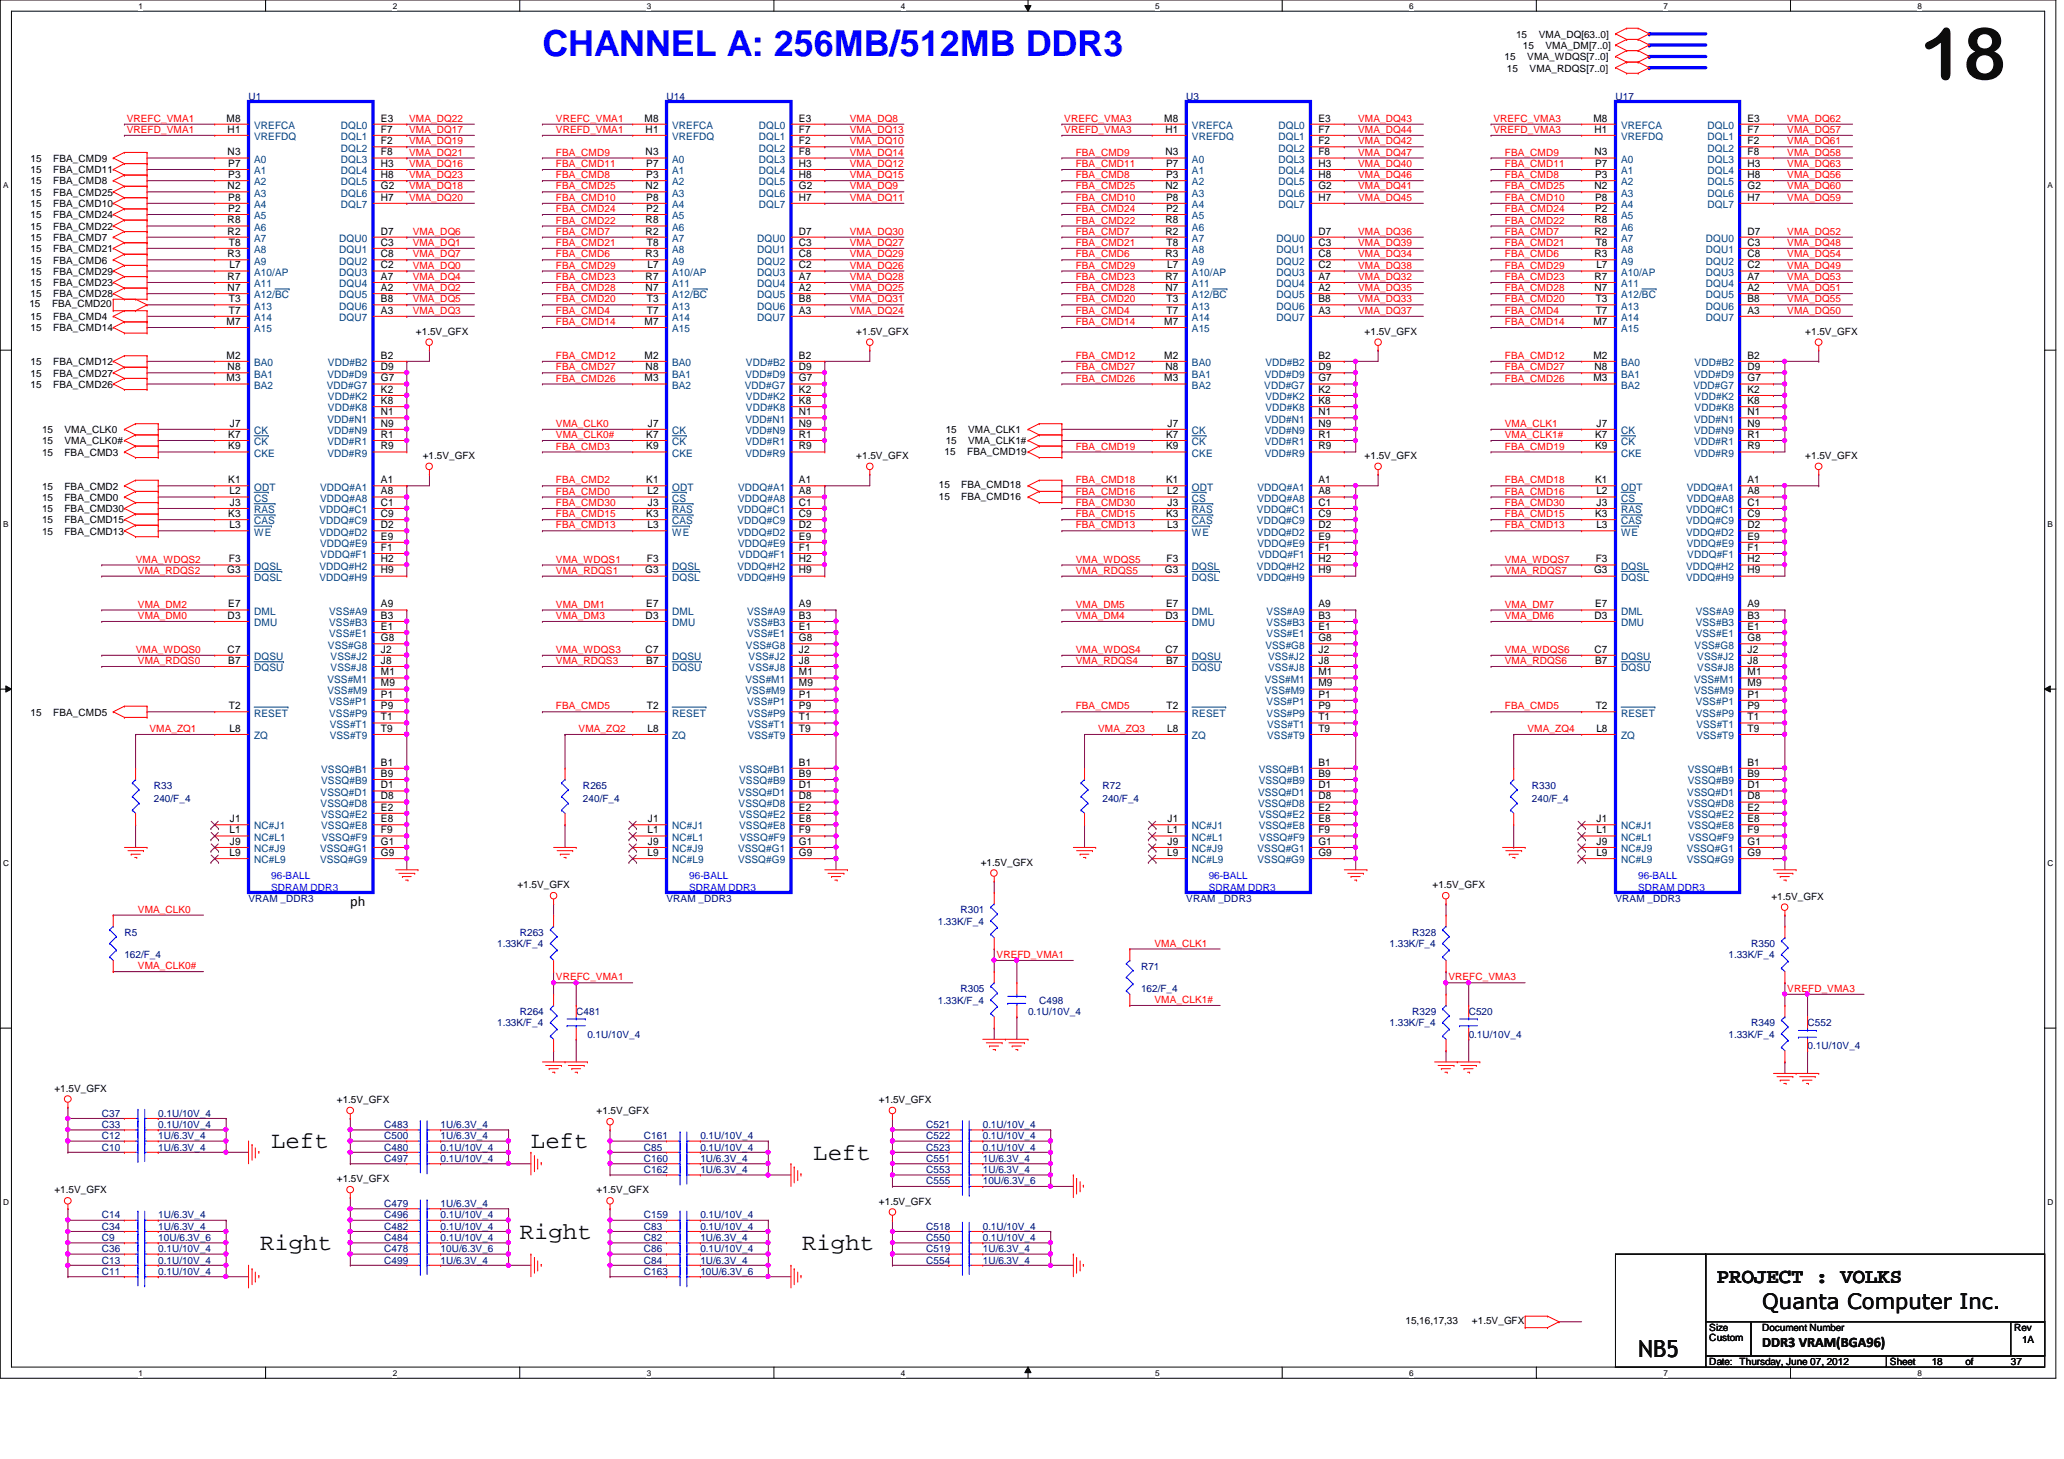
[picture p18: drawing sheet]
<svg xmlns="http://www.w3.org/2000/svg" width="297mm" height="210mm" viewBox="0 0 297 210" stroke-linecap="round" stroke-linejoin="round" font-family="sans-serif">
<defs><g id="words">
<text font-size="10.4" x="276.4" y="11.4">18</text>
<text font-size="5.2" fill="#00f" x="78.1" y="8">CHANNEL A: 256MB/512MB DDR3</text>
<g font-size="3.4">
<text x="39" y="165.2">Left</text>
<text x="76.4" y="165.2">Left</text>
<text x="117" y="166.8">Left</text>
<text x="37.4" y="179.8">Right</text>
<text x="74.8" y="178.2">Right</text>
<text x="115.4" y="179.8">Right</text>
<text x="235.8" y="195.2">NB5</text>
</g>
<g font-size="3">
<text x="247.1" y="184.6">PROJECT : VOLKS</text>
<text x="253.6" y="188.3">Quanta Computer Inc.</text>
</g>
<g font-size="2.1">
<text x="50.4" y="130.4">ph</text>
<text x="253.6" y="193.8">DDR3 VRAM(BGA96)</text>
</g>
<g font-size="1.5">
<text x="32.6" y="17.5">M8</text>
<text x="54.8" y="17.5">E3</text>
<text x="92.7" y="17.5">M8</text>
<text x="115" y="17.5">E3</text>
<text x="167.6" y="17.5">M8</text>
<text x="189.7" y="17.5">E3</text>
<text x="229.3" y="17.5">M8</text>
<text x="251.5" y="17.5">E3</text>
<text x="32.8" y="22.4">N3</text>
<text x="32.8" y="19.1">H1</text>
<text x="54.8" y="19.1">F7</text>
<text x="54.8" y="20.7">F2</text>
<text x="54.8" y="22.4">F8</text>
<text x="92.9" y="22.4">N3</text>
<text x="92.9" y="19.1">H1</text>
<text x="115" y="19.1">F7</text>
<text x="115" y="20.7">F2</text>
<text x="115" y="22.4">F8</text>
<text x="167.7" y="22.4">N3</text>
<text x="167.7" y="19.1">H1</text>
<text x="189.7" y="19.1">F7</text>
<text x="189.7" y="20.7">F2</text>
<text x="189.7" y="22.4">F8</text>
<text x="229.5" y="22.4">N3</text>
<text x="229.5" y="19.1">H1</text>
<text x="251.5" y="19.1">F7</text>
<text x="251.5" y="20.7">F2</text>
<text x="251.5" y="22.4">F8</text>
<text x="32.8" y="27.2">N2</text>
<text x="32.8" y="25.6">P3</text>
<text x="32.8" y="28.9">P8</text>
<text x="32.8" y="24">P7</text>
<text x="54.8" y="24">H3</text>
<text x="54.8" y="25.6">H8</text>
<text x="54.8" y="27.2">G2</text>
<text x="54.8" y="28.9">H7</text>
<text x="92.9" y="27.2">N2</text>
<text x="93" y="25.6">P3</text>
<text x="93" y="28.9">P8</text>
<text x="93" y="24">P7</text>
<text x="115" y="24">H3</text>
<text x="115" y="25.6">H8</text>
<text x="115" y="27.2">G2</text>
<text x="115" y="28.9">H7</text>
<text x="167.7" y="27.2">N2</text>
<text x="167.8" y="25.6">P3</text>
<text x="167.8" y="28.9">P8</text>
<text x="167.8" y="24">P7</text>
<text x="189.7" y="24">H3</text>
<text x="189.7" y="25.6">H8</text>
<text x="189.7" y="27.2">G2</text>
<text x="189.7" y="28.9">H7</text>
<text x="229.5" y="27.2">N2</text>
<text x="229.6" y="25.6">P3</text>
<text x="229.6" y="28.9">P8</text>
<text x="229.6" y="24">P7</text>
<text x="251.5" y="24">H3</text>
<text x="251.5" y="25.6">H8</text>
<text x="251.5" y="27.2">G2</text>
<text x="251.5" y="28.9">H7</text>
<text x="32.8" y="32.1">R8</text>
<text x="32.8" y="33.7">R2</text>
<text x="32.8" y="30.5">P2</text>
<text x="32.9" y="35.3">T8</text>
<text x="54.8" y="35.3">C3</text>
<text x="54.8" y="33.7">D7</text>
<text x="92.9" y="32.1">R8</text>
<text x="92.9" y="33.7">R2</text>
<text x="93" y="30.5">P2</text>
<text x="93.1" y="35.3">T8</text>
<text x="115" y="35.3">C3</text>
<text x="115" y="33.7">D7</text>
<text x="167.7" y="32.1">R8</text>
<text x="167.7" y="33.7">R2</text>
<text x="167.8" y="30.5">P2</text>
<text x="167.9" y="35.3">T8</text>
<text x="189.7" y="35.3">C3</text>
<text x="189.7" y="33.7">D7</text>
<text x="229.5" y="32.1">R8</text>
<text x="229.5" y="33.7">R2</text>
<text x="229.6" y="30.5">P2</text>
<text x="229.7" y="35.3">T8</text>
<text x="251.5" y="35.3">C3</text>
<text x="251.5" y="33.7">D7</text>
<text x="32.8" y="37">R3</text>
<text x="32.8" y="40.3">R7</text>
<text x="32.8" y="41.9">N7</text>
<text x="33" y="38.6">L7</text>
<text x="54.8" y="37">C8</text>
<text x="54.8" y="38.6">C2</text>
<text x="54.8" y="40.3">A7</text>
<text x="54.8" y="41.9">A2</text>
<text x="92.9" y="41.9">N7</text>
<text x="92.9" y="37">R3</text>
<text x="92.9" y="40.3">R7</text>
<text x="93.2" y="38.6">L7</text>
<text x="115" y="37">C8</text>
<text x="115" y="38.6">C2</text>
<text x="115" y="40.3">A7</text>
<text x="115" y="41.9">A2</text>
<text x="167.7" y="41.9">N7</text>
<text x="167.7" y="37">R3</text>
<text x="167.7" y="40.3">R7</text>
<text x="168" y="38.6">L7</text>
<text x="189.7" y="37">C8</text>
<text x="189.7" y="38.6">C2</text>
<text x="189.7" y="40.3">A7</text>
<text x="189.7" y="41.9">A2</text>
<text x="229.5" y="37">R3</text>
<text x="229.5" y="40.3">R7</text>
<text x="229.5" y="41.9">N7</text>
<text x="229.7" y="38.6">L7</text>
<text x="251.5" y="37">C8</text>
<text x="251.5" y="38.6">C2</text>
<text x="251.5" y="40.3">A7</text>
<text x="251.5" y="41.9">A2</text>
<text x="32.6" y="46.7">M7</text>
<text x="32.9" y="43.5">T3</text>
<text x="32.9" y="45.1">T7</text>
<text x="54.8" y="43.5">B8</text>
<text x="54.8" y="45.1">A3</text>
<text x="92.7" y="46.7">M7</text>
<text x="93.1" y="43.5">T3</text>
<text x="93.1" y="45.1">T7</text>
<text x="115" y="43.5">B8</text>
<text x="115" y="45.1">A3</text>
<text x="167.6" y="46.7">M7</text>
<text x="167.9" y="43.5">T3</text>
<text x="167.9" y="45.1">T7</text>
<text x="189.7" y="43.5">B8</text>
<text x="189.7" y="45.1">A3</text>
<text x="229.3" y="46.7">M7</text>
<text x="229.7" y="43.5">T3</text>
<text x="229.7" y="45.1">T7</text>
<text x="251.5" y="43.5">B8</text>
<text x="251.5" y="45.1">A3</text>
<text x="32.6" y="51.6">M2</text>
<text x="32.8" y="53.3">N8</text>
<text x="54.8" y="51.6">B2</text>
<text x="54.8" y="53.3">D9</text>
<text x="92.7" y="51.6">M2</text>
<text x="92.9" y="53.3">N8</text>
<text x="115" y="51.6">B2</text>
<text x="115" y="53.3">D9</text>
<text x="167.6" y="51.6">M2</text>
<text x="167.7" y="53.3">N8</text>
<text x="189.7" y="51.6">B2</text>
<text x="189.7" y="53.3">D9</text>
<text x="229.3" y="51.6">M2</text>
<text x="229.5" y="53.3">N8</text>
<text x="251.5" y="53.3">D9</text>
<text x="251.5" y="51.6">B2</text>
<text x="32.6" y="54.9">M3</text>
<text x="54.8" y="56.5">K2</text>
<text x="54.8" y="58.1">K8</text>
<text x="54.8" y="59.7">N1</text>
<text x="54.8" y="54.9">G7</text>
<text x="92.7" y="54.9">M3</text>
<text x="115" y="54.9">G7</text>
<text x="115" y="56.5">K2</text>
<text x="115" y="58.1">K8</text>
<text x="115" y="59.7">N1</text>
<text x="167.6" y="54.9">M3</text>
<text x="189.7" y="56.5">K2</text>
<text x="189.7" y="58.1">K8</text>
<text x="189.7" y="59.7">N1</text>
<text x="189.7" y="54.9">G7</text>
<text x="229.3" y="54.9">M3</text>
<text x="251.5" y="59.7">N1</text>
<text x="251.5" y="54.9">G7</text>
<text x="251.5" y="56.5">K2</text>
<text x="251.5" y="58.1">K8</text>
<text x="32.8" y="64.6">K9</text>
<text x="32.8" y="63">K7</text>
<text x="33.1" y="61.4">J7</text>
<text x="54.8" y="61.4">N9</text>
<text x="54.8" y="63">R1</text>
<text x="54.8" y="64.6">R9</text>
<text x="93" y="64.6">K9</text>
<text x="93" y="63">K7</text>
<text x="93.2" y="61.4">J7</text>
<text x="115" y="61.4">N9</text>
<text x="115" y="63">R1</text>
<text x="115" y="64.6">R9</text>
<text x="167.8" y="64.6">K9</text>
<text x="167.8" y="63">K7</text>
<text x="168" y="61.4">J7</text>
<text x="189.7" y="61.4">N9</text>
<text x="189.7" y="63">R1</text>
<text x="189.7" y="64.6">R9</text>
<text x="229.6" y="64.6">K9</text>
<text x="229.6" y="63">K7</text>
<text x="229.8" y="61.4">J7</text>
<text x="251.5" y="61.4">N9</text>
<text x="251.5" y="63">R1</text>
<text x="251.5" y="64.6">R9</text>
<text x="32.8" y="69.5">K1</text>
<text x="33" y="71.1">L2</text>
<text x="54.8" y="69.5">A1</text>
<text x="54.8" y="71.1">A8</text>
<text x="93" y="69.5">K1</text>
<text x="93.2" y="71.1">L2</text>
<text x="115" y="69.5">A1</text>
<text x="115" y="71.1">A8</text>
<text x="167.8" y="69.5">K1</text>
<text x="168" y="71.1">L2</text>
<text x="189.7" y="69.5">A1</text>
<text x="189.7" y="71.1">A8</text>
<text x="229.6" y="69.5">K1</text>
<text x="229.7" y="71.1">L2</text>
<text x="251.5" y="69.5">A1</text>
<text x="251.5" y="71.1">A8</text>
<text x="32.8" y="74.4">K3</text>
<text x="33" y="76">L3</text>
<text x="33.1" y="72.8">J3</text>
<text x="54.8" y="77.6">E9</text>
<text x="54.8" y="72.8">C1</text>
<text x="54.8" y="74.4">C9</text>
<text x="54.8" y="76">D2</text>
<text x="93" y="74.4">K3</text>
<text x="93.2" y="76">L3</text>
<text x="93.2" y="72.8">J3</text>
<text x="115" y="72.8">C1</text>
<text x="115" y="74.4">C9</text>
<text x="115" y="76">D2</text>
<text x="115" y="77.6">E9</text>
<text x="167.8" y="74.4">K3</text>
<text x="168" y="76">L3</text>
<text x="168" y="72.8">J3</text>
<text x="189.7" y="77.6">E9</text>
<text x="189.7" y="72.8">C1</text>
<text x="189.7" y="74.4">C9</text>
<text x="189.7" y="76">D2</text>
<text x="229.6" y="74.4">K3</text>
<text x="229.7" y="76">L3</text>
<text x="229.8" y="72.8">J3</text>
<text x="251.5" y="77.6">E9</text>
<text x="251.5" y="72.8">C1</text>
<text x="251.5" y="74.4">C9</text>
<text x="251.5" y="76">D2</text>
<text x="32.7" y="82.5">G3</text>
<text x="32.9" y="80.9">F3</text>
<text x="54.8" y="79.2">F1</text>
<text x="54.8" y="80.9">H2</text>
<text x="54.8" y="82.5">H9</text>
<text x="92.8" y="82.5">G3</text>
<text x="93.1" y="80.9">F3</text>
<text x="115" y="80.9">H2</text>
<text x="115" y="82.5">H9</text>
<text x="115" y="79.2">F1</text>
<text x="167.6" y="82.5">G3</text>
<text x="167.9" y="80.9">F3</text>
<text x="189.7" y="79.2">F1</text>
<text x="189.7" y="80.9">H2</text>
<text x="189.7" y="82.5">H9</text>
<text x="229.4" y="82.5">G3</text>
<text x="229.7" y="80.9">F3</text>
<text x="251.5" y="80.9">H2</text>
<text x="251.5" y="82.5">H9</text>
<text x="251.5" y="79.2">F1</text>
<text x="32.8" y="89">D3</text>
<text x="32.8" y="87.4">E7</text>
<text x="54.8" y="87.4">A9</text>
<text x="54.8" y="89">B3</text>
<text x="92.9" y="89">D3</text>
<text x="93" y="87.4">E7</text>
<text x="115" y="87.4">A9</text>
<text x="115" y="89">B3</text>
<text x="167.7" y="89">D3</text>
<text x="167.8" y="87.4">E7</text>
<text x="189.7" y="87.4">A9</text>
<text x="189.7" y="89">B3</text>
<text x="229.5" y="89">D3</text>
<text x="229.6" y="87.4">E7</text>
<text x="251.5" y="87.4">A9</text>
<text x="251.5" y="89">B3</text>
<text x="32.8" y="93.9">C7</text>
<text x="32.8" y="95.5">B7</text>
<text x="54.8" y="92.2">G8</text>
<text x="54.8" y="90.6">E1</text>
<text x="54.8" y="93.9">J2</text>
<text x="54.8" y="95.5">J8</text>
<text x="92.9" y="93.9">C7</text>
<text x="93" y="95.5">B7</text>
<text x="115" y="90.6">E1</text>
<text x="115" y="93.9">J2</text>
<text x="115" y="95.5">J8</text>
<text x="115" y="92.2">G8</text>
<text x="167.7" y="93.9">C7</text>
<text x="167.8" y="95.5">B7</text>
<text x="189.7" y="92.2">G8</text>
<text x="189.7" y="90.6">E1</text>
<text x="189.7" y="93.9">J2</text>
<text x="189.7" y="95.5">J8</text>
<text x="229.5" y="93.9">C7</text>
<text x="229.6" y="95.5">B7</text>
<text x="251.5" y="93.9">J2</text>
<text x="251.5" y="95.5">J8</text>
<text x="251.5" y="90.6">E1</text>
<text x="251.5" y="92.2">G8</text>
<text x="54.8" y="97.2">M1</text>
<text x="54.8" y="98.8">M9</text>
<text x="54.8" y="100.4">P1</text>
<text x="115" y="100.4">P1</text>
<text x="115" y="97.2">M1</text>
<text x="115" y="98.8">M9</text>
<text x="189.7" y="97.2">M1</text>
<text x="189.7" y="98.8">M9</text>
<text x="189.7" y="100.4">P1</text>
<text x="251.5" y="97.2">M1</text>
<text x="251.5" y="98.8">M9</text>
<text x="251.5" y="100.4">P1</text>
<text x="32.9" y="102">T2</text>
<text x="33" y="105.3">L8</text>
<text x="54.8" y="103.6">T1</text>
<text x="54.8" y="105.3">T9</text>
<text x="54.8" y="102">P9</text>
<text x="93.1" y="102">T2</text>
<text x="93.2" y="105.3">L8</text>
<text x="115" y="103.6">T1</text>
<text x="115" y="105.3">T9</text>
<text x="115" y="102">P9</text>
<text x="167.9" y="102">T2</text>
<text x="168" y="105.3">L8</text>
<text x="189.7" y="103.6">T1</text>
<text x="189.7" y="105.3">T9</text>
<text x="189.7" y="102">P9</text>
<text x="229.7" y="102">T2</text>
<text x="229.7" y="105.3">L8</text>
<text x="251.5" y="103.6">T1</text>
<text x="251.5" y="105.3">T9</text>
<text x="251.5" y="102">P9</text>
<text x="54.8" y="110.2">B1</text>
<text x="54.8" y="111.8">B9</text>
<text x="54.8" y="113.4">D1</text>
<text x="115" y="110.2">B1</text>
<text x="115" y="111.8">B9</text>
<text x="115" y="113.4">D1</text>
<text x="189.7" y="110.2">B1</text>
<text x="189.7" y="111.8">B9</text>
<text x="189.7" y="113.4">D1</text>
<text x="251.5" y="110.2">B1</text>
<text x="251.5" y="111.8">B9</text>
<text x="251.5" y="113.4">D1</text>
<text x="33" y="119.9">L1</text>
<text x="33.1" y="118.3">J1</text>
<text x="54.8" y="119.9">F9</text>
<text x="54.8" y="116.6">E2</text>
<text x="54.8" y="118.3">E8</text>
<text x="54.8" y="115">D8</text>
<text x="93.2" y="119.9">L1</text>
<text x="93.2" y="118.3">J1</text>
<text x="115" y="119.9">F9</text>
<text x="115" y="116.6">E2</text>
<text x="115" y="118.3">E8</text>
<text x="115" y="115">D8</text>
<text x="168" y="119.9">L1</text>
<text x="168" y="118.3">J1</text>
<text x="189.7" y="116.6">E2</text>
<text x="189.7" y="118.3">E8</text>
<text x="189.7" y="115">D8</text>
<text x="189.7" y="119.9">F9</text>
<text x="229.7" y="119.9">L1</text>
<text x="229.8" y="118.3">J1</text>
<text x="251.5" y="119.9">F9</text>
<text x="251.5" y="116.6">E2</text>
<text x="251.5" y="118.3">E8</text>
<text x="251.5" y="115">D8</text>
<text x="33" y="123.1">L9</text>
<text x="33.1" y="121.5">J9</text>
<text x="54.8" y="121.5">G1</text>
<text x="54.8" y="123.1">G9</text>
<text x="93.2" y="123.1">L9</text>
<text x="93.2" y="121.5">J9</text>
<text x="115" y="121.5">G1</text>
<text x="115" y="123.1">G9</text>
<text x="168" y="123.1">L9</text>
<text x="168" y="121.5">J9</text>
<text x="189.7" y="121.5">G1</text>
<text x="189.7" y="123.1">G9</text>
<text x="229.7" y="123.1">L9</text>
<text x="229.8" y="121.5">J9</text>
<text x="251.5" y="121.5">G1</text>
<text x="251.5" y="123.1">G9</text>
</g>
<g font-size="1.5" fill="#004080">
<text x="36.6" y="18.5">VREFCA</text>
<text x="36.6" y="23.4">A0</text>
<text x="36.6" y="20.2">VREFDQ</text>
<text x="49.1" y="18.5">DQL0</text>
<text x="49.1" y="20.2">DQL1</text>
<text x="49.1" y="21.8">DQL2</text>
<text x="49.1" y="23.4">DQL3</text>
<text x="96.7" y="18.5">VREFCA</text>
<text x="96.7" y="23.4">A0</text>
<text x="96.7" y="20.2">VREFDQ</text>
<text x="109.2" y="18.5">DQL0</text>
<text x="109.2" y="20.2">DQL1</text>
<text x="109.2" y="21.8">DQL2</text>
<text x="109.2" y="23.4">DQL3</text>
<text x="171.5" y="18.5">VREFCA</text>
<text x="171.5" y="23.4">A0</text>
<text x="171.5" y="20.2">VREFDQ</text>
<text x="184" y="18.5">DQL0</text>
<text x="184" y="20.2">DQL1</text>
<text x="184" y="21.8">DQL2</text>
<text x="184" y="23.4">DQL3</text>
<text x="233.3" y="18.5">VREFCA</text>
<text x="233.3" y="23.4">A0</text>
<text x="233.3" y="20.2">VREFDQ</text>
<text x="245.7" y="18.5">DQL0</text>
<text x="245.7" y="20.2">DQL1</text>
<text x="245.7" y="21.8">DQL2</text>
<text x="245.7" y="23.4">DQL3</text>
<text x="36.6" y="26.7">A2</text>
<text x="36.6" y="28.3">A3</text>
<text x="36.6" y="29.9">A4</text>
<text x="36.6" y="25.1">A1</text>
<text x="49.1" y="25.1">DQL4</text>
<text x="49.1" y="26.7">DQL5</text>
<text x="49.1" y="28.3">DQL6</text>
<text x="49.1" y="29.9">DQL7</text>
<text x="96.7" y="26.7">A2</text>
<text x="96.7" y="28.3">A3</text>
<text x="96.7" y="29.9">A4</text>
<text x="96.7" y="25.1">A1</text>
<text x="109.2" y="25.1">DQL4</text>
<text x="109.2" y="26.7">DQL5</text>
<text x="109.2" y="28.3">DQL6</text>
<text x="109.2" y="29.9">DQL7</text>
<text x="171.5" y="26.7">A2</text>
<text x="171.5" y="28.3">A3</text>
<text x="171.5" y="29.9">A4</text>
<text x="171.5" y="25.1">A1</text>
<text x="184" y="25.1">DQL4</text>
<text x="184" y="26.7">DQL5</text>
<text x="184" y="28.3">DQL6</text>
<text x="184" y="29.9">DQL7</text>
<text x="233.3" y="26.7">A2</text>
<text x="233.3" y="28.3">A3</text>
<text x="233.3" y="29.9">A4</text>
<text x="233.3" y="25.1">A1</text>
<text x="245.7" y="25.1">DQL4</text>
<text x="245.7" y="26.7">DQL5</text>
<text x="245.7" y="28.3">DQL6</text>
<text x="245.7" y="29.9">DQL7</text>
<text x="36.6" y="31.5">A5</text>
<text x="36.6" y="33.2">A6</text>
<text x="36.6" y="34.8">A7</text>
<text x="48.8" y="34.8">DQU0</text>
<text x="96.7" y="31.5">A5</text>
<text x="96.7" y="33.2">A6</text>
<text x="96.7" y="34.8">A7</text>
<text x="109" y="34.8">DQU0</text>
<text x="171.5" y="31.5">A5</text>
<text x="171.5" y="33.2">A6</text>
<text x="171.5" y="34.8">A7</text>
<text x="183.7" y="34.8">DQU0</text>
<text x="233.3" y="31.5">A5</text>
<text x="233.3" y="33.2">A6</text>
<text x="233.3" y="34.8">A7</text>
<text x="245.5" y="34.8">DQU0</text>
<text x="36.6" y="36.4">A8</text>
<text x="36.6" y="38.1">A9</text>
<text x="36.6" y="39.7">A10/AP</text>
<text x="36.6" y="41.3">A11</text>
<text x="48.8" y="36.4">DQU1</text>
<text x="48.8" y="38.1">DQU2</text>
<text x="48.8" y="39.7">DQU3</text>
<text x="48.8" y="41.3">DQU4</text>
<text x="96.7" y="36.4">A8</text>
<text x="96.7" y="38.1">A9</text>
<text x="96.7" y="39.7">A10/AP</text>
<text x="96.7" y="41.3">A11</text>
<text x="109" y="36.4">DQU1</text>
<text x="109" y="38.1">DQU2</text>
<text x="109" y="39.7">DQU3</text>
<text x="109" y="41.3">DQU4</text>
<text x="171.5" y="36.4">A8</text>
<text x="171.5" y="38.1">A9</text>
<text x="171.5" y="39.7">A10/AP</text>
<text x="171.5" y="41.3">A11</text>
<text x="183.7" y="36.4">DQU1</text>
<text x="183.7" y="38.1">DQU2</text>
<text x="183.7" y="39.7">DQU3</text>
<text x="183.7" y="41.3">DQU4</text>
<text x="233.3" y="36.4">A8</text>
<text x="233.3" y="38.1">A9</text>
<text x="233.3" y="39.7">A10/AP</text>
<text x="233.3" y="41.3">A11</text>
<text x="245.5" y="36.4">DQU1</text>
<text x="245.5" y="38.1">DQU2</text>
<text x="245.5" y="39.7">DQU3</text>
<text x="245.5" y="41.3">DQU4</text>
<text x="36.6" y="42.9">A12/BC</text>
<text x="36.6" y="44.5">A13</text>
<text x="36.6" y="46.2">A14</text>
<text x="36.6" y="47.8">A15</text>
<text x="48.8" y="42.9">DQU5</text>
<text x="48.8" y="44.5">DQU6</text>
<text x="48.8" y="46.2">DQU7</text>
<text x="96.7" y="42.9">A12/BC</text>
<text x="96.7" y="44.5">A13</text>
<text x="96.7" y="46.2">A14</text>
<text x="96.7" y="47.8">A15</text>
<text x="109" y="42.9">DQU5</text>
<text x="109" y="44.5">DQU6</text>
<text x="109" y="46.2">DQU7</text>
<text x="171.5" y="42.9">A12/BC</text>
<text x="171.5" y="44.5">A13</text>
<text x="171.5" y="46.2">A14</text>
<text x="171.5" y="47.8">A15</text>
<text x="183.7" y="42.9">DQU5</text>
<text x="183.7" y="44.5">DQU6</text>
<text x="183.7" y="46.2">DQU7</text>
<text x="233.3" y="42.9">A12/BC</text>
<text x="233.3" y="44.5">A13</text>
<text x="233.3" y="46.2">A14</text>
<text x="233.3" y="47.8">A15</text>
<text x="245.5" y="42.9">DQU5</text>
<text x="245.5" y="44.5">DQU6</text>
<text x="245.5" y="46.2">DQU7</text>
<text x="36.6" y="52.7">BA0</text>
<text x="47.2" y="52.7">VDD#B2</text>
<text x="96.7" y="52.7">BA0</text>
<text x="107.4" y="52.7">VDD#B2</text>
<text x="171.5" y="52.7">BA0</text>
<text x="182.1" y="52.7">VDD#B2</text>
<text x="233.3" y="52.7">BA0</text>
<text x="243.9" y="52.7">VDD#B2</text>
<text x="36.6" y="54.3">BA1</text>
<text x="36.6" y="55.9">BA2</text>
<text x="47" y="55.9">VDD#G7</text>
<text x="47.1" y="54.3">VDD#D9</text>
<text x="47.2" y="57.6">VDD#K2</text>
<text x="47.2" y="59.2">VDD#K8</text>
<text x="96.7" y="54.3">BA1</text>
<text x="96.7" y="55.9">BA2</text>
<text x="107.2" y="55.9">VDD#G7</text>
<text x="107.3" y="54.3">VDD#D9</text>
<text x="107.4" y="57.6">VDD#K2</text>
<text x="107.4" y="59.2">VDD#K8</text>
<text x="171.5" y="54.3">BA1</text>
<text x="171.5" y="55.9">BA2</text>
<text x="181.9" y="55.9">VDD#G7</text>
<text x="182" y="54.3">VDD#D9</text>
<text x="182.1" y="57.6">VDD#K2</text>
<text x="182.1" y="59.2">VDD#K8</text>
<text x="233.3" y="54.3">BA1</text>
<text x="233.3" y="55.9">BA2</text>
<text x="243.7" y="55.9">VDD#G7</text>
<text x="243.8" y="54.3">VDD#D9</text>
<text x="243.9" y="57.6">VDD#K2</text>
<text x="243.9" y="59.2">VDD#K8</text>
<text x="36.6" y="65.7">CKE</text>
<text x="36.6" y="62.4">CK</text>
<text x="36.6" y="64.1">CK</text>
<text x="47.1" y="60.8">VDD#N1</text>
<text x="47.1" y="62.4">VDD#N9</text>
<text x="47.1" y="64.1">VDD#R1</text>
<text x="47.1" y="65.7">VDD#R9</text>
<text x="96.7" y="65.7">CKE</text>
<text x="96.7" y="62.4">CK</text>
<text x="96.7" y="64.1">CK</text>
<text x="107.3" y="60.8">VDD#N1</text>
<text x="107.3" y="62.4">VDD#N9</text>
<text x="107.3" y="64.1">VDD#R1</text>
<text x="107.3" y="65.7">VDD#R9</text>
<text x="171.5" y="65.7">CKE</text>
<text x="171.5" y="62.4">CK</text>
<text x="171.5" y="64.1">CK</text>
<text x="182" y="60.8">VDD#N1</text>
<text x="182" y="62.4">VDD#N9</text>
<text x="182" y="64.1">VDD#R1</text>
<text x="182" y="65.7">VDD#R9</text>
<text x="233.3" y="65.7">CKE</text>
<text x="233.3" y="62.4">CK</text>
<text x="233.3" y="64.1">CK</text>
<text x="243.8" y="60.8">VDD#N1</text>
<text x="243.8" y="62.4">VDD#N9</text>
<text x="243.8" y="64.1">VDD#R1</text>
<text x="243.8" y="65.7">VDD#R9</text>
<text x="36.6" y="70.6">ODT</text>
<text x="46.1" y="70.6">VDDQ#A1</text>
<text x="96.7" y="70.6">ODT</text>
<text x="106.2" y="70.6">VDDQ#A1</text>
<text x="171.5" y="70.6">ODT</text>
<text x="181" y="70.6">VDDQ#A1</text>
<text x="233.3" y="70.6">ODT</text>
<text x="242.7" y="70.6">VDDQ#A1</text>
<text x="36.6" y="77">WE</text>
<text x="36.6" y="73.8">RAS</text>
<text x="36.6" y="75.4">CAS</text>
<text x="36.6" y="72.2">CS</text>
<text x="46" y="73.8">VDDQ#C1</text>
<text x="46" y="75.4">VDDQ#C9</text>
<text x="46" y="77">VDDQ#D2</text>
<text x="46.1" y="72.2">VDDQ#A8</text>
<text x="96.7" y="77">WE</text>
<text x="96.7" y="73.8">RAS</text>
<text x="96.7" y="75.4">CAS</text>
<text x="96.7" y="72.2">CS</text>
<text x="106.1" y="73.8">VDDQ#C1</text>
<text x="106.1" y="75.4">VDDQ#C9</text>
<text x="106.1" y="77">VDDQ#D2</text>
<text x="106.2" y="72.2">VDDQ#A8</text>
<text x="171.5" y="77">WE</text>
<text x="171.5" y="73.8">RAS</text>
<text x="171.5" y="75.4">CAS</text>
<text x="171.5" y="72.2">CS</text>
<text x="180.9" y="73.8">VDDQ#C1</text>
<text x="180.9" y="75.4">VDDQ#C9</text>
<text x="180.9" y="77">VDDQ#D2</text>
<text x="181" y="72.2">VDDQ#A8</text>
<text x="233.3" y="77">WE</text>
<text x="233.3" y="73.8">RAS</text>
<text x="233.3" y="75.4">CAS</text>
<text x="233.3" y="72.2">CS</text>
<text x="242.7" y="73.8">VDDQ#C1</text>
<text x="242.7" y="75.4">VDDQ#C9</text>
<text x="242.7" y="77">VDDQ#D2</text>
<text x="242.7" y="72.2">VDDQ#A8</text>
<text x="36.6" y="82">DQSL</text>
<text x="36.6" y="83.6">DQSL</text>
<text x="46" y="82">VDDQ#H2</text>
<text x="46" y="83.6">VDDQ#H9</text>
<text x="46.1" y="78.7">VDDQ#E9</text>
<text x="46.1" y="80.3">VDDQ#F1</text>
<text x="96.7" y="82">DQSL</text>
<text x="96.7" y="83.6">DQSL</text>
<text x="106.1" y="82">VDDQ#H2</text>
<text x="106.1" y="83.6">VDDQ#H9</text>
<text x="106.2" y="78.7">VDDQ#E9</text>
<text x="106.3" y="80.3">VDDQ#F1</text>
<text x="171.5" y="82">DQSL</text>
<text x="171.5" y="83.6">DQSL</text>
<text x="180.9" y="82">VDDQ#H2</text>
<text x="180.9" y="83.6">VDDQ#H9</text>
<text x="181" y="78.7">VDDQ#E9</text>
<text x="181.1" y="80.3">VDDQ#F1</text>
<text x="233.3" y="82">DQSL</text>
<text x="233.3" y="83.6">DQSL</text>
<text x="242.7" y="82">VDDQ#H2</text>
<text x="242.7" y="83.6">VDDQ#H9</text>
<text x="242.7" y="78.7">VDDQ#E9</text>
<text x="242.8" y="80.3">VDDQ#F1</text>
<text x="36.6" y="88.4">DML</text>
<text x="47.4" y="88.4">VSS#A9</text>
<text x="96.7" y="88.4">DML</text>
<text x="107.5" y="88.4">VSS#A9</text>
<text x="171.5" y="88.4">DML</text>
<text x="182.3" y="88.4">VSS#A9</text>
<text x="233.3" y="88.4">DML</text>
<text x="244" y="88.4">VSS#A9</text>
<text x="36.6" y="90.1">DMU</text>
<text x="36.6" y="95">DQSU</text>
<text x="47.2" y="93.3">VSS#G8</text>
<text x="47.4" y="91.7">VSS#E1</text>
<text x="47.4" y="90.1">VSS#B3</text>
<text x="47.6" y="95">VSS#J2</text>
<text x="96.7" y="90.1">DMU</text>
<text x="96.7" y="95">DQSU</text>
<text x="107.4" y="93.3">VSS#G8</text>
<text x="107.5" y="91.7">VSS#E1</text>
<text x="107.5" y="90.1">VSS#B3</text>
<text x="107.7" y="95">VSS#J2</text>
<text x="171.5" y="90.1">DMU</text>
<text x="171.5" y="95">DQSU</text>
<text x="182.1" y="93.3">VSS#G8</text>
<text x="182.3" y="91.7">VSS#E1</text>
<text x="182.3" y="90.1">VSS#B3</text>
<text x="182.5" y="95">VSS#J2</text>
<text x="233.3" y="90.1">DMU</text>
<text x="233.3" y="95">DQSU</text>
<text x="243.9" y="93.3">VSS#G8</text>
<text x="244" y="91.7">VSS#E1</text>
<text x="244" y="90.1">VSS#B3</text>
<text x="244.3" y="95">VSS#J2</text>
<text x="36.6" y="96.6">DQSU</text>
<text x="47.1" y="98.2">VSS#M1</text>
<text x="47.1" y="99.8">VSS#M9</text>
<text x="47.4" y="101.4">VSS#P1</text>
<text x="47.6" y="96.6">VSS#J8</text>
<text x="96.7" y="96.6">DQSU</text>
<text x="107.3" y="98.2">VSS#M1</text>
<text x="107.3" y="99.8">VSS#M9</text>
<text x="107.5" y="101.4">VSS#P1</text>
<text x="107.7" y="96.6">VSS#J8</text>
<text x="171.5" y="96.6">DQSU</text>
<text x="182" y="98.2">VSS#M1</text>
<text x="182" y="99.8">VSS#M9</text>
<text x="182.3" y="101.4">VSS#P1</text>
<text x="182.5" y="96.6">VSS#J8</text>
<text x="233.3" y="96.6">DQSU</text>
<text x="243.8" y="98.2">VSS#M1</text>
<text x="243.8" y="99.8">VSS#M9</text>
<text x="244" y="101.4">VSS#P1</text>
<text x="244.3" y="96.6">VSS#J8</text>
<text x="36.6" y="106.3">ZQ</text>
<text x="36.6" y="103.1">RESET</text>
<text x="47.4" y="103.1">VSS#P9</text>
<text x="47.5" y="104.7">VSS#T1</text>
<text x="47.5" y="106.3">VSS#T9</text>
<text x="96.7" y="106.3">ZQ</text>
<text x="96.7" y="103.1">RESET</text>
<text x="107.5" y="103.1">VSS#P9</text>
<text x="107.6" y="104.7">VSS#T1</text>
<text x="107.6" y="106.3">VSS#T9</text>
<text x="171.5" y="106.3">ZQ</text>
<text x="171.5" y="103.1">RESET</text>
<text x="182.3" y="103.1">VSS#P9</text>
<text x="182.4" y="104.7">VSS#T1</text>
<text x="182.4" y="106.3">VSS#T9</text>
<text x="233.3" y="106.3">ZQ</text>
<text x="233.3" y="103.1">RESET</text>
<text x="244" y="103.1">VSS#P9</text>
<text x="244.1" y="104.7">VSS#T1</text>
<text x="244.1" y="106.3">VSS#T9</text>
<text x="46.2" y="111.2">VSSQ#B1</text>
<text x="46.2" y="112.8">VSSQ#B9</text>
<text x="106.4" y="111.2">VSSQ#B1</text>
<text x="106.4" y="112.8">VSSQ#B9</text>
<text x="181.1" y="111.2">VSSQ#B1</text>
<text x="181.1" y="112.8">VSSQ#B9</text>
<text x="242.9" y="111.2">VSSQ#B1</text>
<text x="242.9" y="112.8">VSSQ#B9</text>
<text x="36.6" y="119.3">NC#J1</text>
<text x="46.1" y="114.5">VSSQ#D1</text>
<text x="46.1" y="116.1">VSSQ#D8</text>
<text x="46.2" y="117.7">VSSQ#E2</text>
<text x="46.2" y="119.3">VSSQ#E8</text>
<text x="96.7" y="119.3">NC#J1</text>
<text x="106.3" y="114.5">VSSQ#D1</text>
<text x="106.3" y="116.1">VSSQ#D8</text>
<text x="106.4" y="117.7">VSSQ#E2</text>
<text x="106.4" y="119.3">VSSQ#E8</text>
<text x="171.5" y="119.3">NC#J1</text>
<text x="181.1" y="114.5">VSSQ#D1</text>
<text x="181.1" y="116.1">VSSQ#D8</text>
<text x="181.1" y="117.7">VSSQ#E2</text>
<text x="181.1" y="119.3">VSSQ#E8</text>
<text x="233.3" y="119.3">NC#J1</text>
<text x="242.8" y="114.5">VSSQ#D1</text>
<text x="242.8" y="116.1">VSSQ#D8</text>
<text x="242.9" y="117.7">VSSQ#E2</text>
<text x="242.9" y="119.3">VSSQ#E8</text>
<text x="36.6" y="120.9">NC#L1</text>
<text x="36.6" y="122.6">NC#J9</text>
<text x="36.6" y="124.2">NC#L9</text>
<text x="46.1" y="122.6">VSSQ#G1</text>
<text x="46.1" y="124.2">VSSQ#G9</text>
<text x="46.3" y="120.9">VSSQ#F9</text>
<text x="96.7" y="120.9">NC#L1</text>
<text x="96.7" y="122.6">NC#J9</text>
<text x="96.7" y="124.2">NC#L9</text>
<text x="106.2" y="122.6">VSSQ#G1</text>
<text x="106.2" y="124.2">VSSQ#G9</text>
<text x="106.5" y="120.9">VSSQ#F9</text>
<text x="171.5" y="120.9">NC#L1</text>
<text x="171.5" y="122.6">NC#J9</text>
<text x="171.5" y="124.2">NC#L9</text>
<text x="181" y="122.6">VSSQ#G1</text>
<text x="181" y="124.2">VSSQ#G9</text>
<text x="181.2" y="120.9">VSSQ#F9</text>
<text x="233.3" y="120.9">NC#L1</text>
<text x="233.3" y="122.6">NC#J9</text>
<text x="233.3" y="124.2">NC#L9</text>
<text x="242.7" y="122.6">VSSQ#G1</text>
<text x="242.7" y="124.2">VSSQ#G9</text>
<text x="243" y="120.9">VSSQ#F9</text>
</g>
<g font-size="1.4">
<text x="218.2" y="5.4">15</text>
<text x="221.4" y="5.4">VMA_DQ[63..0]</text>
<text x="216.5" y="8.6">15</text>
<text x="216.9" y="10.3">15</text>
<text x="219.2" y="7">15</text>
<text x="219.8" y="8.6">VMA_WDQS[7..0]</text>
<text x="220.1" y="10.3">VMA_RDQS[7..0]</text>
<text x="222.4" y="7">VMA_DM[7..0]</text>
<text x="4.4" y="23.3">15</text>
<text x="7.7" y="23.3">FBA_CMD9</text>
<text x="4.4" y="26.5">15</text>
<text x="4.4" y="29.8">15</text>
<text x="4.4" y="24.9">15</text>
<text x="4.4" y="28.2">15</text>
<text x="7.7" y="26.5">FBA_CMD8</text>
<text x="7.7" y="29.8">FBA_CMD10</text>
<text x="7.7" y="24.9">FBA_CMD11</text>
<text x="7.7" y="28.2">FBA_CMD25</text>
<text x="4.4" y="34.7">15</text>
<text x="4.4" y="31.4">15</text>
<text x="4.4" y="33">15</text>
<text x="7.7" y="34.7">FBA_CMD7</text>
<text x="7.7" y="31.4">FBA_CMD24</text>
<text x="7.7" y="33">FBA_CMD22</text>
<text x="4.4" y="41.1">15</text>
<text x="4.4" y="37.9">15</text>
<text x="4.4" y="36.3">15</text>
<text x="4.4" y="39.5">15</text>
<text x="7.7" y="41.1">FBA_CMD23</text>
<text x="7.7" y="37.9">FBA_CMD6</text>
<text x="7.7" y="36.3">FBA_CMD21</text>
<text x="7.7" y="39.5">FBA_CMD29</text>
<text x="4.2" y="44.2">15</text>
<text x="4.4" y="47.7">15</text>
<text x="4.4" y="46.1">15</text>
<text x="4.4" y="42.8">15</text>
<text x="7.5" y="44.2">FBA_CMD20</text>
<text x="7.7" y="47.7">FBA_CMD14</text>
<text x="7.7" y="46.1">FBA_CMD4</text>
<text x="7.7" y="42.8">FBA_CMD28</text>
<text x="4.4" y="52.5">15</text>
<text x="7.7" y="52.5">FBA_CMD12</text>
<text x="59.9" y="48.2">+1.5V_GFX</text>
<text x="123.2" y="48.2">+1.5V_GFX</text>
<text x="196.4" y="48.2">+1.5V_GFX</text>
<text x="259.8" y="48.2">+1.5V_GFX</text>
<text x="4.4" y="55.8">15</text>
<text x="4.4" y="54.2">15</text>
<text x="7.7" y="55.8">FBA_CMD26</text>
<text x="7.7" y="54.2">FBA_CMD27</text>
<text x="6.1" y="62.3">15</text>
<text x="6.1" y="63.9">15</text>
<text x="6.1" y="65.5">15</text>
<text x="9.3" y="62.3">VMA_CLK0</text>
<text x="9.3" y="63.9">VMA_CLK0#</text>
<text x="9.3" y="65.5">FBA_CMD3</text>
<text x="135.9" y="65.4">15</text>
<text x="136.1" y="63.9">15</text>
<text x="136.1" y="62.3">15</text>
<text x="139.2" y="65.4">FBA_CMD19</text>
<text x="139.3" y="63.9">VMA_CLK1#</text>
<text x="139.3" y="62.3">VMA_CLK1</text>
<text x="6.1" y="70.4">15</text>
<text x="9.3" y="70.4">FBA_CMD2</text>
<text x="60.8" y="66">+1.5V_GFX</text>
<text x="123.2" y="66">+1.5V_GFX</text>
<text x="135.1" y="71.9">15</text>
<text x="135.1" y="70.3">15</text>
<text x="138.3" y="71.9">FBA_CMD16</text>
<text x="138.3" y="70.3">FBA_CMD18</text>
<text x="196.4" y="66">+1.5V_GFX</text>
<text x="259.8" y="66">+1.5V_GFX</text>
<text x="6.1" y="75.3">15</text>
<text x="6.1" y="72.1">15</text>
<text x="6.1" y="76.9">15</text>
<text x="6.1" y="73.7">15</text>
<text x="9.3" y="75.3">FBA_CMD15</text>
<text x="9.3" y="72.1">FBA_CMD0</text>
<text x="9.3" y="76.9">FBA_CMD13</text>
<text x="9.3" y="73.7">FBA_CMD30</text>
<text x="4.4" y="103">15</text>
<text x="7.7" y="103">FBA_CMD5</text>
<text x="141.1" y="124.5">+1.5V_GFX</text>
<text x="74.5" y="127.8">+1.5V_GFX</text>
<text x="206.2" y="127.8">+1.5V_GFX</text>
<text x="254.9" y="129.5">+1.5V_GFX</text>
<text x="7.8" y="157.1">+1.5V_GFX</text>
<text x="48.5" y="158.7">+1.5V_GFX</text>
<text x="85.8" y="160.3">+1.5V_GFX</text>
<text x="126.5" y="158.7">+1.5V_GFX</text>
<text x="7.8" y="171.7">+1.5V_GFX</text>
<text x="48.5" y="170.1">+1.5V_GFX</text>
<text x="85.8" y="171.7">+1.5V_GFX</text>
<text x="126.5" y="173.3">+1.5V_GFX</text>
<text x="202.3" y="190.5">15,16,17,33</text>
<text x="211.8" y="190.5">+1.5V_GFX</text>
<text x="246" y="191.5">Size</text>
<text x="253.6" y="191.5">Document Number</text>
<text x="289.9" y="191.5">Rev</text>
<text x="246" y="196.4">Date: Thursday, June 07, 2012</text>
<text x="246" y="193">Custom</text>
<text x="272" y="196.4">Sheet</text>
<text x="278" y="196.4">18</text>
<text x="282.9" y="196.4">of</text>
<text x="289.4" y="196.4">37</text>
<text x="291" y="193.2">1A</text>
</g>
<g font-size="1.4" fill="#f00">
<text x="18.2" y="17.5">VREFC_VMA1</text>
<text x="58.9" y="17.5">VMA_DQ22</text>
<text x="80" y="17.5">VREFC_VMA1</text>
<text x="122.3" y="17.5">VMA_DQ8</text>
<text x="153.2" y="17.5">VREFC_VMA3</text>
<text x="195.4" y="17.5">VMA_DQ43</text>
<text x="214.9" y="17.5">VREFC_VMA3</text>
<text x="257.2" y="17.5">VMA_DQ62</text>
<text x="18.2" y="19.1">VREFD_VMA1</text>
<text x="58.9" y="20.8">VMA_DQ19</text>
<text x="58.9" y="22.4">VMA_DQ21</text>
<text x="58.9" y="19.1">VMA_DQ17</text>
<text x="80" y="19.1">VREFD_VMA1</text>
<text x="80" y="22.4">FBA_CMD9</text>
<text x="122.3" y="19.1">VMA_DQ13</text>
<text x="122.3" y="20.8">VMA_DQ10</text>
<text x="122.3" y="22.4">VMA_DQ14</text>
<text x="153.2" y="19.1">VREFD_VMA3</text>
<text x="154.8" y="22.4">FBA_CMD9</text>
<text x="195.4" y="20.8">VMA_DQ42</text>
<text x="195.4" y="19.1">VMA_DQ44</text>
<text x="195.4" y="22.4">VMA_DQ47</text>
<text x="214.9" y="19.1">VREFD_VMA3</text>
<text x="216.6" y="22.4">FBA_CMD9</text>
<text x="257.2" y="19.1">VMA_DQ57</text>
<text x="257.2" y="20.8">VMA_DQ61</text>
<text x="257.2" y="22.4">VMA_DQ58</text>
<text x="58.9" y="28.9">VMA_DQ20</text>
<text x="58.9" y="25.7">VMA_DQ23</text>
<text x="58.9" y="27.3">VMA_DQ18</text>
<text x="58.9" y="24">VMA_DQ16</text>
<text x="80" y="25.7">FBA_CMD8</text>
<text x="80" y="28.9">FBA_CMD10</text>
<text x="80" y="24">FBA_CMD11</text>
<text x="80" y="27.3">FBA_CMD25</text>
<text x="122.3" y="25.7">VMA_DQ15</text>
<text x="122.3" y="24">VMA_DQ12</text>
<text x="122.3" y="28.9">VMA_DQ11</text>
<text x="122.3" y="27.3">VMA_DQ9</text>
<text x="154.8" y="25.7">FBA_CMD8</text>
<text x="154.8" y="28.9">FBA_CMD10</text>
<text x="154.8" y="24">FBA_CMD11</text>
<text x="154.8" y="27.3">FBA_CMD25</text>
<text x="195.4" y="27.3">VMA_DQ41</text>
<text x="195.4" y="24">VMA_DQ40</text>
<text x="195.4" y="28.9">VMA_DQ45</text>
<text x="195.4" y="25.7">VMA_DQ46</text>
<text x="216.6" y="28.9">FBA_CMD10</text>
<text x="216.6" y="25.7">FBA_CMD8</text>
<text x="216.6" y="24">FBA_CMD11</text>
<text x="216.6" y="27.3">FBA_CMD25</text>
<text x="257.2" y="27.3">VMA_DQ60</text>
<text x="257.2" y="24">VMA_DQ63</text>
<text x="257.2" y="28.9">VMA_DQ59</text>
<text x="257.2" y="25.7">VMA_DQ56</text>
<text x="59.4" y="35.4">VMA_DQ1</text>
<text x="59.4" y="33.8">VMA_DQ6</text>
<text x="80" y="35.4">FBA_CMD21</text>
<text x="80" y="33.8">FBA_CMD7</text>
<text x="80" y="30.5">FBA_CMD24</text>
<text x="80" y="32.2">FBA_CMD22</text>
<text x="122.3" y="33.8">VMA_DQ30</text>
<text x="122.3" y="35.4">VMA_DQ27</text>
<text x="154.8" y="33.8">FBA_CMD7</text>
<text x="154.8" y="30.5">FBA_CMD24</text>
<text x="154.8" y="35.4">FBA_CMD21</text>
<text x="154.8" y="32.2">FBA_CMD22</text>
<text x="195.4" y="35.4">VMA_DQ39</text>
<text x="195.4" y="33.8">VMA_DQ36</text>
<text x="216.6" y="33.8">FBA_CMD7</text>
<text x="216.6" y="30.5">FBA_CMD24</text>
<text x="216.6" y="35.4">FBA_CMD21</text>
<text x="216.6" y="32.2">FBA_CMD22</text>
<text x="257.2" y="35.4">VMA_DQ48</text>
<text x="257.2" y="33.8">VMA_DQ52</text>
<text x="59.4" y="41.9">VMA_DQ2</text>
<text x="59.4" y="37">VMA_DQ7</text>
<text x="59.4" y="38.7">VMA_DQ0</text>
<text x="59.4" y="40.3">VMA_DQ4</text>
<text x="80" y="40.3">FBA_CMD23</text>
<text x="80" y="37">FBA_CMD6</text>
<text x="80" y="38.7">FBA_CMD29</text>
<text x="80" y="41.9">FBA_CMD28</text>
<text x="122.3" y="37">VMA_DQ29</text>
<text x="122.3" y="38.7">VMA_DQ26</text>
<text x="122.3" y="40.3">VMA_DQ28</text>
<text x="122.3" y="41.9">VMA_DQ25</text>
<text x="154.8" y="40.3">FBA_CMD23</text>
<text x="154.8" y="37">FBA_CMD6</text>
<text x="154.8" y="38.7">FBA_CMD29</text>
<text x="154.8" y="41.9">FBA_CMD28</text>
<text x="195.4" y="40.3">VMA_DQ32</text>
<text x="195.4" y="37">VMA_DQ34</text>
<text x="195.4" y="41.9">VMA_DQ35</text>
<text x="195.4" y="38.7">VMA_DQ38</text>
<text x="216.6" y="37">FBA_CMD6</text>
<text x="216.6" y="41.9">FBA_CMD28</text>
<text x="216.6" y="40.3">FBA_CMD23</text>
<text x="216.6" y="38.7">FBA_CMD29</text>
<text x="257.2" y="41.9">VMA_DQ51</text>
<text x="257.2" y="40.3">VMA_DQ53</text>
<text x="257.2" y="38.7">VMA_DQ49</text>
<text x="257.2" y="37">VMA_DQ54</text>
<text x="59.4" y="45.2">VMA_DQ3</text>
<text x="59.4" y="43.5">VMA_DQ5</text>
<text x="80" y="46.8">FBA_CMD14</text>
<text x="80" y="45.2">FBA_CMD4</text>
<text x="80" y="43.5">FBA_CMD20</text>
<text x="122.3" y="43.5">VMA_DQ31</text>
<text x="122.3" y="45.2">VMA_DQ24</text>
<text x="154.8" y="45.2">FBA_CMD4</text>
<text x="154.8" y="43.5">FBA_CMD20</text>
<text x="154.8" y="46.8">FBA_CMD14</text>
<text x="195.4" y="45.2">VMA_DQ37</text>
<text x="195.4" y="43.5">VMA_DQ33</text>
<text x="216.6" y="45.2">FBA_CMD4</text>
<text x="216.6" y="43.5">FBA_CMD20</text>
<text x="216.6" y="46.8">FBA_CMD14</text>
<text x="257.2" y="45.2">VMA_DQ50</text>
<text x="257.2" y="43.5">VMA_DQ55</text>
<text x="80" y="51.6">FBA_CMD12</text>
<text x="80" y="53.3">FBA_CMD27</text>
<text x="154.8" y="51.6">FBA_CMD12</text>
<text x="154.8" y="53.3">FBA_CMD27</text>
<text x="216.6" y="51.6">FBA_CMD12</text>
<text x="216.6" y="53.3">FBA_CMD27</text>
<text x="80" y="54.9">FBA_CMD26</text>
<text x="154.8" y="54.9">FBA_CMD26</text>
<text x="216.6" y="54.9">FBA_CMD26</text>
<text x="80" y="61.4">VMA_CLK0</text>
<text x="80" y="63">VMA_CLK0#</text>
<text x="80" y="64.7">FBA_CMD3</text>
<text x="154.8" y="64.7">FBA_CMD19</text>
<text x="216.6" y="61.4">VMA_CLK1</text>
<text x="216.6" y="63">VMA_CLK1#</text>
<text x="216.6" y="64.7">FBA_CMD19</text>
<text x="80" y="71.2">FBA_CMD0</text>
<text x="80" y="69.6">FBA_CMD2</text>
<text x="154.8" y="71.2">FBA_CMD16</text>
<text x="154.8" y="69.6">FBA_CMD18</text>
<text x="216.6" y="69.6">FBA_CMD18</text>
<text x="216.6" y="71.2">FBA_CMD16</text>
<text x="80" y="74.4">FBA_CMD15</text>
<text x="80" y="76">FBA_CMD13</text>
<text x="80" y="72.8">FBA_CMD30</text>
<text x="154.8" y="76">FBA_CMD13</text>
<text x="154.8" y="74.4">FBA_CMD15</text>
<text x="154.8" y="72.8">FBA_CMD30</text>
<text x="216.6" y="74.4">FBA_CMD15</text>
<text x="216.6" y="76">FBA_CMD13</text>
<text x="216.6" y="72.8">FBA_CMD30</text>
<text x="19.6" y="80.9">VMA_WDQS2</text>
<text x="19.9" y="82.5">VMA_RDQS2</text>
<text x="80" y="82.5">VMA_RDQS1</text>
<text x="80" y="80.9">VMA_WDQS1</text>
<text x="154.8" y="82.5">VMA_RDQS5</text>
<text x="154.8" y="80.9">VMA_WDQS5</text>
<text x="216.6" y="82.5">VMA_RDQS7</text>
<text x="216.6" y="80.9">VMA_WDQS7</text>
<text x="19.9" y="89.1">VMA_DM0</text>
<text x="19.9" y="87.4">VMA_DM2</text>
<text x="80" y="89.1">VMA_DM3</text>
<text x="80" y="87.4">VMA_DM1</text>
<text x="154.8" y="87.4">VMA_DM5</text>
<text x="154.8" y="89.1">VMA_DM4</text>
<text x="216.6" y="87.4">VMA_DM7</text>
<text x="216.6" y="89.1">VMA_DM6</text>
<text x="19.6" y="93.9">VMA_WDQS0</text>
<text x="19.9" y="95.5">VMA_RDQS0</text>
<text x="80" y="95.5">VMA_RDQS3</text>
<text x="80" y="93.9">VMA_WDQS3</text>
<text x="154.8" y="95.5">VMA_RDQS4</text>
<text x="154.8" y="93.9">VMA_WDQS4</text>
<text x="216.6" y="95.5">VMA_RDQS6</text>
<text x="216.6" y="93.9">VMA_WDQS6</text>
<text x="21.5" y="105.3">VMA_ZQ1</text>
<text x="80" y="102.1">FBA_CMD5</text>
<text x="83.3" y="105.3">VMA_ZQ2</text>
<text x="154.8" y="102.1">FBA_CMD5</text>
<text x="158" y="105.3">VMA_ZQ3</text>
<text x="216.6" y="102.1">FBA_CMD5</text>
<text x="219.8" y="105.3">VMA_ZQ4</text>
<text x="19.9" y="131.3">VMA_CLK0</text>
<text x="143.4" y="137.8">VREFD_VMA1</text>
<text x="166.2" y="136.2">VMA_CLK1</text>
<text x="19.9" y="139.4">VMA_CLK0#</text>
<text x="80" y="141.1">VREFC_VMA1</text>
<text x="208.4" y="141.1">VREFC_VMA3</text>
<text x="257.2" y="142.7">VREFD_VMA3</text>
<text x="166.2" y="144.3">VMA_CLK1#</text>
</g>
<g font-size="1.4" fill="#000080">
<text x="35.8" y="14.4">U1</text>
<text x="95.9" y="14.4">U14</text>
<text x="170.7" y="14.4">U3</text>
<text x="232.5" y="14.4">U17</text>
<text x="22.1" y="113.5">R33</text>
<text x="83.9" y="113.5">R265</text>
<text x="158.7" y="113.5">R72</text>
<text x="220.5" y="113.5">R330</text>
<text x="22.1" y="115.4">240/F_4</text>
<text x="83.9" y="115.4">240/F_4</text>
<text x="158.7" y="115.4">240/F_4</text>
<text x="220.5" y="115.4">240/F_4</text>
<text x="35.8" y="129.8">VRAM _DDR3</text>
<text x="95.9" y="129.8">VRAM _DDR3</text>
<text x="138.2" y="131.4">R301</text>
<text x="170.7" y="129.8">VRAM _DDR3</text>
<text x="232.5" y="129.8">VRAM _DDR3</text>
<text x="17.9" y="134.6">R5</text>
<text x="17.9" y="137.9">162/F_4</text>
<text x="71.5" y="136.3">1.33K/F_4</text>
<text x="74.8" y="134.6">R263</text>
<text x="135" y="133">1.33K/F_4</text>
<text x="200" y="136.3">1.33K/F_4</text>
<text x="203.2" y="134.6">R328</text>
<text x="248.7" y="137.9">1.33K/F_4</text>
<text x="252" y="136.3">R350</text>
<text x="138.2" y="142.7">R305</text>
<text x="164.2" y="139.5">R71</text>
<text x="164.2" y="142.7">162/F_4</text>
<text x="71.5" y="147.7">1.33K/F_4</text>
<text x="74.8" y="146">R264</text>
<text x="82.9" y="146">C481</text>
<text x="84.5" y="149.3">0.1U/10V_4</text>
<text x="135" y="144.4">1.33K/F_4</text>
<text x="148" y="146">0.1U/10V_4</text>
<text x="149.6" y="144.4">C498</text>
<text x="200" y="147.7">1.33K/F_4</text>
<text x="203.2" y="146">R329</text>
<text x="211.4" y="146">C520</text>
<text x="211.4" y="149.3">0.1U/10V_4</text>
<text x="248.7" y="149.3">1.33K/F_4</text>
<text x="252" y="147.7">R349</text>
<text x="260.1" y="147.7">C552</text>
<text x="260.1" y="150.9">0.1U/10V_4</text>
<text x="14.6" y="160.7">C37</text>
<text x="22.8" y="160.7">0.1U/10V_4</text>
<text x="14.6" y="163.9">C12</text>
<text x="14.6" y="162.3">C33</text>
<text x="14.6" y="165.5">C10</text>
<text x="22.8" y="163.9">1U/6.3V_4</text>
<text x="22.8" y="162.3">0.1U/10V_4</text>
<text x="22.8" y="165.5">1U/6.3V_4</text>
<text x="55.3" y="163.9">C500</text>
<text x="55.3" y="165.5">C480</text>
<text x="55.3" y="167.1">C497</text>
<text x="55.3" y="162.3">C483</text>
<text x="63.4" y="163.9">1U/6.3V_4</text>
<text x="63.4" y="165.5">0.1U/10V_4</text>
<text x="63.4" y="167.1">0.1U/10V_4</text>
<text x="63.4" y="162.3">1U/6.3V_4</text>
<text x="92.7" y="167.1">C160</text>
<text x="92.7" y="163.9">C161</text>
<text x="92.7" y="165.5">C85</text>
<text x="100.8" y="167.1">1U/6.3V_4</text>
<text x="100.8" y="163.9">0.1U/10V_4</text>
<text x="100.8" y="165.5">0.1U/10V_4</text>
<text x="133.3" y="163.9">C522</text>
<text x="133.3" y="162.3">C521</text>
<text x="133.3" y="167.1">C551</text>
<text x="133.3" y="165.5">C523</text>
<text x="141.4" y="163.9">0.1U/10V_4</text>
<text x="141.4" y="162.3">0.1U/10V_4</text>
<text x="141.4" y="167.1">1U/6.3V_4</text>
<text x="141.4" y="165.5">0.1U/10V_4</text>
<text x="55.3" y="173.7">C479</text>
<text x="63.4" y="173.7">1U/6.3V_4</text>
<text x="92.7" y="168.8">C162</text>
<text x="100.8" y="168.8">1U/6.3V_4</text>
<text x="133.3" y="168.8">C553</text>
<text x="133.3" y="170.4">C555</text>
<text x="141.4" y="168.8">1U/6.3V_4</text>
<text x="141.4" y="170.4">10U/6.3V_6</text>
<text x="14.6" y="178.5">C9</text>
<text x="14.6" y="175.3">C14</text>
<text x="14.6" y="176.9">C34</text>
<text x="22.8" y="175.3">1U/6.3V_4</text>
<text x="22.8" y="176.9">1U/6.3V_4</text>
<text x="22.8" y="178.5">10U/6.3V_6</text>
<text x="55.3" y="176.9">C482</text>
<text x="55.3" y="175.3">C496</text>
<text x="55.3" y="178.5">C484</text>
<text x="63.4" y="176.9">0.1U/10V_4</text>
<text x="63.4" y="175.3">0.1U/10V_4</text>
<text x="63.4" y="178.5">0.1U/10V_4</text>
<text x="92.7" y="176.9">C83</text>
<text x="92.7" y="178.5">C82</text>
<text x="92.7" y="175.3">C159</text>
<text x="100.8" y="176.9">0.1U/10V_4</text>
<text x="100.8" y="178.5">1U/6.3V_4</text>
<text x="100.8" y="175.3">0.1U/10V_4</text>
<text x="133.3" y="178.5">C550</text>
<text x="133.3" y="176.9">C518</text>
<text x="141.4" y="178.5">0.1U/10V_4</text>
<text x="141.4" y="176.9">0.1U/10V_4</text>
<text x="14.6" y="181.8">C13</text>
<text x="14.6" y="180.2">C36</text>
<text x="14.6" y="183.4">C11</text>
<text x="22.8" y="181.8">0.1U/10V_4</text>
<text x="22.8" y="180.2">0.1U/10V_4</text>
<text x="22.8" y="183.4">0.1U/10V_4</text>
<text x="55.3" y="181.8">C499</text>
<text x="55.3" y="180.2">C478</text>
<text x="63.4" y="181.8">1U/6.3V_4</text>
<text x="63.4" y="180.2">10U/6.3V_6</text>
<text x="92.7" y="181.8">C84</text>
<text x="92.7" y="180.2">C86</text>
<text x="92.7" y="183.4">C163</text>
<text x="100.8" y="181.8">1U/6.3V_4</text>
<text x="100.8" y="180.2">0.1U/10V_4</text>
<text x="100.8" y="183.4">10U/6.3V_6</text>
<text x="133.3" y="181.8">C554</text>
<text x="133.3" y="180.2">C519</text>
<text x="141.4" y="181.8">1U/6.3V_4</text>
<text x="141.4" y="180.2">1U/6.3V_4</text>
</g>
<g font-size="1.4" fill="#00f">
<text x="39" y="126.5">96-BALL</text>
<text x="39" y="128.1">SDRAM DDR3</text>
<text x="99.2" y="126.5">96-BALL</text>
<text x="99.2" y="128.1">SDRAM DDR3</text>
<text x="173.9" y="126.5">96-BALL</text>
<text x="173.9" y="128.1">SDRAM DDR3</text>
<text x="235.8" y="126.5">96-BALL</text>
<text x="235.8" y="128.1">SDRAM DDR3</text>
</g>
<g font-size="1.2">
<text x="19.9" y="1.2">1</text>
<text x="56.5" y="1.2">2</text>
<text x="93.1" y="1.2">3</text>
<text x="129.7" y="1.2">4</text>
<text x="166.2" y="1.2">5</text>
<text x="202.8" y="1.2">6</text>
<text x="239.4" y="1.2">7</text>
<text x="276" y="1.2">8</text>
<text x=".5" y="27.1">A</text>
<text x="294.7" y="27.1">A</text>
<text x=".5" y="75.8">B</text>
<text x="294.7" y="75.8">B</text>
<text x=".5" y="124.6">C</text>
<text x="294.7" y="124.6">C</text>
<text x=".5" y="173.4">D</text>
<text x="294.7" y="173.4">D</text>
<text x="19.9" y="197.9">1</text>
<text x="56.5" y="197.9">2</text>
<text x="93.1" y="197.9">3</text>
<text x="129.7" y="197.9">4</text>
<text x="166.2" y="197.9">5</text>
<text x="202.8" y="197.9">6</text>
<text x="239.4" y="197.9">7</text>
<text x="276" y="197.9">8</text>
</g>
</g></defs>
<path d="M0 0h295.9v198.3h-295.9zM1.6 1.6h292.7v195.1h-292.7z" fill="none" stroke="#000" stroke-width=".14"/>
<g fill="#fff">
<path d="M19.9 .2h.6v1.3h-.6z"/>
<path d="M19.9 196.8h.6v1.4h-.6z"/>
</g>
<path d="M38.2 0v1.6M38.2 196.7v1.6" fill="none" stroke="#000" stroke-width=".14"/>
<g fill="#fff">
<path d="M56.5 .2h.6v1.3h-.6z"/>
<path d="M56.5 196.8h.6v1.4h-.6z"/>
</g>
<path d="M74.8 0v1.6M74.8 196.7v1.6" fill="none" stroke="#000" stroke-width=".14"/>
<g fill="#fff">
<path d="M93.1 .2h.6v1.3h-.6z"/>
<path d="M93.1 196.8h.6v1.4h-.6z"/>
</g>
<path d="M111.4 0v1.6M111.4 196.7v1.6" fill="none" stroke="#000" stroke-width=".14"/>
<g fill="#fff">
<path d="M129.7 .2h.6v1.3h-.6z"/>
<path d="M129.7 196.8h.6v1.4h-.6z"/>
</g>
<path d="M147.5 .8h.9l-.4 .8zM148 0v1.6M148 196.7l.4 .8h-.9zM148 196.7v1.6" fill="none" stroke="#000" stroke-width=".14"/>
<path d="M147.5 .8h.9l-.4 .8zM148 196.7l.4 .8h-.9z" fill="#000"/>
<g fill="#fff">
<path d="M166.2 .2h.6v1.3h-.6z"/>
<path d="M166.2 196.8h.6v1.4h-.6z"/>
</g>
<path d="M184.5 0v1.6M184.5 196.7v1.6" fill="none" stroke="#000" stroke-width=".14"/>
<g fill="#fff">
<path d="M202.8 .2h.6v1.3h-.6z"/>
<path d="M202.8 196.8h.6v1.4h-.6z"/>
</g>
<path d="M221.1 0v1.6M221.1 196.7v1.6" fill="none" stroke="#000" stroke-width=".14"/>
<g fill="#fff">
<path d="M239.4 .2h.6v1.3h-.6z"/>
<path d="M239.4 196.8h.6v1.4h-.6z"/>
</g>
<path d="M257.7 0v1.6M257.7 196.7v1.6" fill="none" stroke="#000" stroke-width=".14"/>
<g fill="#fff">
<path d="M276 .2h.6v1.3h-.6z"/>
<path d="M276 196.8h.6v1.4h-.6z"/>
<path d="M.5 26h.7v1.3h-.7z"/>
<path d="M294.7 26h.7v1.3h-.7z"/>
<path d="M.5 74.8h.7v1.3h-.7z"/>
<path d="M294.7 74.8h.7v1.3h-.7z"/>
</g>
<path d="M0 50.4h1.6M294.3 50.4h1.6" fill="none" stroke="#000" stroke-width=".14"/>
<g fill="#fff">
<path d="M.5 123.5h.8v1.3h-.8z"/>
<path d="M294.7 123.5h.8v1.3h-.8z"/>
</g>
<path d="M0 99.1h1.6M.8 98.7l.8 .4-.8 .5zM294.3 99.1l.8-.4v.9zM294.3 99.1h1.6" fill="none" stroke="#000" stroke-width=".14"/>
<path d="M.8 98.7l.8 .4-.8 .5zM294.3 99.1l.8-.4v.9z" fill="#000"/>
<g fill="#fff">
<path d="M.5 172.3h.8v1.3h-.8z"/>
<path d="M294.7 172.3h.8v1.3h-.8z"/>
</g>
<path d="M0 147.9h1.6M294.3 147.9h1.6" fill="none" stroke="#000" stroke-width=".14"/>
<g fill="none" stroke="#800040" stroke-width=".14">
<path d="M19.5 105.7h.1M19.5 105.7v4.8M81.3 118.7h.1M81.3 105.7h.1M81.3 105.7v4.8M81.3 118.7v3.2M81.3 105.7h9.8M118.7 102.4h.1M118.7 102.4h1.6M120.3 104h.1M120.3 104v1.7M156.1 118.7h.1"/>
<path d="M156.1 105.7h.1M156.1 105.7h9.7M156.1 105.7v4.8M156.1 118.7v3.2"/>
</g>
<circle cx="120.3" cy="102.4" r=".3" fill="#f0f"/>
<circle cx="120.3" cy="102.4" r=".3" fill="none" stroke="#f0f" stroke-width=".14"/>
<path d="M118.7 105.7h.1M118.7 104h.1M118.7 105.7h1.6M120.3 100.8h.1M120.3 102.4h.1M120.3 100.8v3.2h-1.6" fill="none" stroke="#800040" stroke-width=".14"/>
<circle cx="120.3" cy="104" r=".3" fill="#f0f"/>
<circle cx="120.3" cy="104" r=".3" fill="none" stroke="#f0f" stroke-width=".14"/>
<path d="M118.7 95.9h.1M118.7 97.5h.1M118.7 95.9h1.6M118.7 97.5h1.6M118.7 100.8h.1M118.7 100.8h1.6" fill="none" stroke="#800040" stroke-width=".14"/>
<circle cx="120.3" cy="97.5" r=".3" fill="#f0f"/>
<circle cx="120.3" cy="97.5" r=".3" fill="none" stroke="#f0f" stroke-width=".14"/>
<path d="M120.3 99.1h.1M120.3 99.1v1.7" fill="none" stroke="#800040" stroke-width=".14"/>
<circle cx="120.3" cy="100.7" r=".3" fill="#f0f"/>
<circle cx="120.3" cy="100.7" r=".3" fill="none" stroke="#f0f" stroke-width=".14"/>
<circle cx="120.3" cy="99.1" r=".31" fill="#f0f"/>
<circle cx="120.3" cy="99.1" r=".31" fill="none" stroke="#f0f" stroke-width=".14"/>
<path d="M118.7 94.3h.1M118.7 94.3h1.6M120.3 94.3h.1M120.3 94.3v1.6" fill="none" stroke="#800040" stroke-width=".14"/>
<circle cx="120.3" cy="94.2" r=".3" fill="#f0f"/>
<circle cx="120.3" cy="94.2" r=".3" fill="none" stroke="#f0f" stroke-width=".14"/>
<path d="M118.7 99.1h.1M118.7 99.1h1.6M120.3 95.9h.1M120.3 95.9v1.6" fill="none" stroke="#800040" stroke-width=".14"/>
<circle cx="120.3" cy="95.9" r=".3" fill="#f0f"/>
<circle cx="120.3" cy="95.9" r=".3" fill="none" stroke="#f0f" stroke-width=".14"/>
<path d="M118.7 118.7h.1M118.7 118.7h1.6M118.7 120.3h.1M118.7 120.3h1.6M120.3 121.9h.1M120.3 121.9v1.6" fill="none" stroke="#800040" stroke-width=".14"/>
<circle cx="120.3" cy="118.6" r=".3" fill="#f0f"/>
<circle cx="120.3" cy="118.6" r=".3" fill="none" stroke="#f0f" stroke-width=".14"/>
<path d="M118.7 123.5h.1M118.7 123.5h1.6" fill="none" stroke="#800040" stroke-width=".14"/>
<circle cx="120.3" cy="123.5" r=".31" fill="#f0f"/>
<circle cx="120.3" cy="123.5" r=".31" fill="none" stroke="#f0f" stroke-width=".14"/>
<path d="M118.7 117h.1M118.7 117h1.6M120.3 118.7h.1M120.3 118.7v1.6M118.7 121.9h.1M118.7 121.9h1.6" fill="none" stroke="#800040" stroke-width=".14"/>
<circle cx="120.3" cy="117" r=".3" fill="#f0f"/>
<circle cx="120.3" cy="117" r=".3" fill="none" stroke="#f0f" stroke-width=".14"/>
<path d="M14.6 81.3h.1M14.6 81.3h16.3M120.3 120.3h.1M120.3 120.3v1.6" fill="none" stroke="#800040" stroke-width=".14"/>
<circle cx="120.3" cy="121.9" r=".3" fill="#f0f"/>
<circle cx="120.3" cy="121.9" r=".3" fill="none" stroke="#f0f" stroke-width=".14"/>
<circle cx="120.3" cy="120.3" r=".3" fill="#f0f"/>
<circle cx="120.3" cy="120.3" r=".3" fill="none" stroke="#f0f" stroke-width=".14"/>
<path d="M118.7 89.4h.1M118.7 92.6h.1M118.7 89.4h1.6M118.7 92.6h1.6M120.3 117h.1M120.3 117v1.7M120.3 123.5h.1M120.3 123.5v1.6" fill="none" stroke="#800040" stroke-width=".14"/>
<circle cx="120.3" cy="92.6" r=".3" fill="#f0f"/>
<circle cx="120.3" cy="92.6" r=".3" fill="none" stroke="#f0f" stroke-width=".14"/>
<path d="M118.7 91h.1M118.7 87.8h.1M118.7 91h1.6M118.7 87.8h1.6M120.3 91h.1M120.3 91v1.6M118.7 110.5h.1M118.7 115.4h.1M118.7 110.5h1.6M118.7 115.4h1.6M120.3 115.4h.1M120.3 115.4v1.6" fill="none" stroke="#800040" stroke-width=".14"/>
<circle cx="120.3" cy="115.4" r=".31" fill="#f0f"/>
<circle cx="120.3" cy="115.4" r=".31" fill="none" stroke="#f0f" stroke-width=".14"/>
<path d="M120.3 92.6h.1M120.3 87.8h.1M120.3 87.8v1.6M120.3 92.6v1.7" fill="none" stroke="#800040" stroke-width=".14"/>
<circle cx="120.3" cy="89.4" r=".3" fill="#f0f"/>
<circle cx="120.3" cy="89.4" r=".3" fill="none" stroke="#f0f" stroke-width=".14"/>
<path d="M120.3 89.4h.1M120.3 89.4v1.6" fill="none" stroke="#800040" stroke-width=".14"/>
<circle cx="120.3" cy="91" r=".31" fill="#f0f"/>
<circle cx="120.3" cy="91" r=".31" fill="none" stroke="#f0f" stroke-width=".14"/>
<path d="M120.3 113.8h.1M120.3 112.1h.1M120.3 112.1v3.3" fill="none" stroke="#800040" stroke-width=".14"/>
<circle cx="120.3" cy="113.7" r=".3" fill="#f0f"/>
<circle cx="120.3" cy="113.7" r=".3" fill="none" stroke="#f0f" stroke-width=".14"/>
<circle cx="120.3" cy="112.1" r=".3" fill="#f0f"/>
<circle cx="120.3" cy="112.1" r=".3" fill="none" stroke="#f0f" stroke-width=".14"/>
<path d="M120.3 97.5h.1M120.3 97.5v1.6M118.7 113.8h.1M118.7 113.8h1.6M120.3 105.7h.1M120.3 105.7v4.8" fill="none" stroke="#800040" stroke-width=".14"/>
<circle cx="120.3" cy="110.5" r=".3" fill="#f0f"/>
<circle cx="120.3" cy="110.5" r=".3" fill="none" stroke="#f0f" stroke-width=".14"/>
<circle cx="120.3" cy="105.6" r=".3" fill="#f0f"/>
<circle cx="120.3" cy="105.6" r=".3" fill="none" stroke="#f0f" stroke-width=".14"/>
<path d="M14.6 95.9h.1M14.6 95.9h16.3M118.7 112.1h.1M120.3 110.5h.1M120.3 110.5v1.6h-1.6M217.8 105.7h.1M217.8 105.7v4.8M217.8 118.7v3.2M217.8 105.7h9.8M217.8 121.9h.1M141.4 170.7h.1M141.4 170.7h9.8" fill="none" stroke="#800040" stroke-width=".14"/>
<circle cx="151.2" cy="170.6" r=".3" fill="#f0f"/>
<circle cx="151.2" cy="170.6" r=".3" fill="none" stroke="#f0f" stroke-width=".14"/>
<path d="M141.4 167.4h.1M141.4 167.4h9.8" fill="none" stroke="#800040" stroke-width=".14"/>
<circle cx="151.2" cy="167.4" r=".3" fill="#f0f"/>
<circle cx="151.2" cy="167.4" r=".3" fill="none" stroke="#f0f" stroke-width=".14"/>
<path d="M141.4 169h.1M141.4 169h9.8" fill="none" stroke="#800040" stroke-width=".14"/>
<circle cx="151.2" cy="169" r=".3" fill="#f0f"/>
<circle cx="151.2" cy="169" r=".3" fill="none" stroke="#f0f" stroke-width=".14"/>
<path d="M141.4 165.8h.1M141.4 165.8h9.8" fill="none" stroke="#800040" stroke-width=".14"/>
<circle cx="151.2" cy="165.8" r=".3" fill="#f0f"/>
<circle cx="151.2" cy="165.8" r=".3" fill="none" stroke="#f0f" stroke-width=".14"/>
<path d="M141.4 164.2h.1M141.4 164.2h9.8" fill="none" stroke="#800040" stroke-width=".14"/>
<circle cx="151.2" cy="164.1" r=".31" fill="#f0f"/>
<circle cx="151.2" cy="164.1" r=".31" fill="none" stroke="#f0f" stroke-width=".14"/>
<g fill="none" stroke="#800040" stroke-width=".14">
<path d="M22.8 61.8h.1M22.8 63.4h.1M22.8 61.8h8.1M22.8 63.4h8.1M14.6 82.9h.1M14.6 94.3h.1M14.6 82.9h16.3M14.6 94.3h16.3M9.8 178.8h.1M9.8 178.8h8.1M9.8 178.8v1.6M110.6 165.8h.1"/>
<path d="M110.6 165.8v1.6M141.4 162.6h.1M141.4 162.6h9.8M151.2 169h.1M151.2 169v1.7"/>
</g>
<circle cx="9.8" cy="180.4" r=".32" fill="#f0f"/>
<circle cx="9.8" cy="180.4" r=".32" fill="none" stroke="#f0f" stroke-width=".14"/>
<circle cx="9.8" cy="178.8" r=".31" fill="#f0f"/>
<circle cx="9.8" cy="178.8" r=".31" fill="none" stroke="#f0f" stroke-width=".14"/>
<path d="M22.8 180.4h.1M22.8 180.4h9.8" fill="none" stroke="#800040" stroke-width=".14"/>
<circle cx="32.5" cy="180.4" r=".31" fill="#f0f"/>
<circle cx="32.5" cy="180.4" r=".31" fill="none" stroke="#f0f" stroke-width=".14"/>
<path d="M79.7 130h.1M79.7 130v1.7M82.9 149.5h.1M82.9 141.4h.1M82.9 149.5v3.3M82.9 141.4h8.2" fill="none" stroke="#800040" stroke-width=".14"/>
<circle cx="82.9" cy="141.4" r=".31" fill="#f0f"/>
<circle cx="82.9" cy="141.4" r=".31" fill="none" stroke="#f0f" stroke-width=".14"/>
<path d="M79.7 151.2h.1M79.7 141.4h.1M79.7 141.4v1.6M79.7 151.2v1.6" fill="none" stroke="#800040" stroke-width=".14"/>
<circle cx="79.7" cy="141.4" r=".3" fill="#f0f"/>
<circle cx="79.7" cy="141.4" r=".3" fill="none" stroke="#f0f" stroke-width=".14"/>
<g fill="none" stroke="#800040" stroke-width=".14">
<path d="M79.7 139.8h.1M79.7 139.8v1.6M143.1 126.8h.1M143.1 126.8v1.6M146.3 138.2h.1M146.3 138.2h8.2M79.7 141.4h.1M79.7 141.4h3.2M82.9 141.4h.1M82.9 141.4v3.3M143.1 147.9h.1M143.1 147.9v1.6"/>
<path d="M146.3 146.3h.1M146.3 146.3v3.2"/>
</g>
<circle cx="146.3" cy="138.1" r=".3" fill="#f0f"/>
<circle cx="146.3" cy="138.1" r=".3" fill="none" stroke="#f0f" stroke-width=".14"/>
<path d="M143.1 136.5h.1M143.1 136.5v1.7" fill="none" stroke="#800040" stroke-width=".14"/>
<circle cx="143" cy="138.1" r=".3" fill="#f0f"/>
<circle cx="143" cy="138.1" r=".3" fill="none" stroke="#f0f" stroke-width=".14"/>
<g fill="none" stroke="#800040" stroke-width=".14">
<path d="M143.1 138.2h.1M143.1 138.2v1.6M143.1 138.2h3.2M146.3 138.2h.1M146.3 138.2v3.2M208.1 130h.1M208.1 130v1.7M208.1 151.2h.1M208.1 151.2v1.6M211.4 149.5h.1M211.4 141.4h.1M211.4 149.5v3.3"/>
<path d="M211.4 141.4h8.1"/>
</g>
<circle cx="211.3" cy="141.4" r=".3" fill="#f0f"/>
<circle cx="211.3" cy="141.4" r=".3" fill="none" stroke="#f0f" stroke-width=".14"/>
<path d="M208.1 139.8h.1M208.1 139.8v3.2M208.1 141.4h.1M211.4 141.4h.1M211.4 141.4v3.3" fill="none" stroke="#800040" stroke-width=".14"/>
<circle cx="208.1" cy="141.4" r=".3" fill="#f0f"/>
<circle cx="208.1" cy="141.4" r=".3" fill="none" stroke="#f0f" stroke-width=".14"/>
<path d="M208.1 141.4h.1M208.1 141.4h3.3M256.9 143h.1M256.9 143v1.7" fill="none" stroke="#800040" stroke-width=".14"/>
<circle cx="256.8" cy="143" r=".3" fill="#f0f"/>
<circle cx="256.8" cy="143" r=".3" fill="none" stroke="#f0f" stroke-width=".14"/>
<path d="M256.9 131.7h.1M256.9 131.7v1.6M256.9 141.4h.1M256.9 141.4v1.6M260.1 143h.1M260.1 143v3.3M260.1 143h8.2" fill="none" stroke="#800040" stroke-width=".14"/>
<circle cx="260.1" cy="143" r=".3" fill="#f0f"/>
<circle cx="260.1" cy="143" r=".3" fill="none" stroke="#f0f" stroke-width=".14"/>
<path d="M256.9 152.8h.1M256.9 143h.1M256.9 152.8v1.6M256.9 143h3.2M260.1 151.2h.1M260.1 151.2v3.2M128.4 165.8h.1M128.4 165.8h8.2" fill="none" stroke="#800040" stroke-width=".14"/>
<circle cx="128.4" cy="165.8" r=".3" fill="#f0f"/>
<circle cx="128.4" cy="165.8" r=".3" fill="none" stroke="#f0f" stroke-width=".14"/>
<path d="M128.4 165.8h.1M128.4 164.2h.1M128.4 165.8v1.6M128.4 164.2h8.2" fill="none" stroke="#800040" stroke-width=".14"/>
<circle cx="128.4" cy="164.1" r=".31" fill="#f0f"/>
<circle cx="128.4" cy="164.1" r=".31" fill="none" stroke="#f0f" stroke-width=".14"/>
<path d="M128.4 164.2h.1M128.4 160.9h.1M128.4 162.6h.1M128.4 160.9v4.9M128.4 162.6h8.2" fill="none" stroke="#800040" stroke-width=".14"/>
<circle cx="128.4" cy="162.5" r=".3" fill="#f0f"/>
<circle cx="128.4" cy="162.5" r=".3" fill="none" stroke="#f0f" stroke-width=".14"/>
<path d="M128.4 167.4h.1M128.4 167.4h8.2" fill="none" stroke="#800040" stroke-width=".14"/>
<circle cx="128.4" cy="167.4" r=".3" fill="#f0f"/>
<circle cx="128.4" cy="167.4" r=".3" fill="none" stroke="#f0f" stroke-width=".14"/>
<path d="M128.4 170.7h.1M128.4 169h.1M128.4 170.7h8.2M128.4 169v1.7M128.4 169h8.2" fill="none" stroke="#800040" stroke-width=".14"/>
<circle cx="128.4" cy="169" r=".3" fill="#f0f"/>
<circle cx="128.4" cy="169" r=".3" fill="none" stroke="#f0f" stroke-width=".14"/>
<path d="M261.7 69.9h.1M261.7 68.2v1.7M87.8 167.4h.1M87.8 167.4h8.1M128.4 167.4h.1M128.4 167.4v1.6" fill="none" stroke="#800040" stroke-width=".14"/>
<circle cx="87.8" cy="167.4" r=".3" fill="#f0f"/>
<circle cx="87.8" cy="167.4" r=".3" fill="none" stroke="#f0f" stroke-width=".14"/>
<path d="M87.8 167.4h.1M87.8 165.8h.1M87.8 167.4v1.6M87.8 165.8h8.1" fill="none" stroke="#800040" stroke-width=".14"/>
<circle cx="87.8" cy="165.8" r=".3" fill="#f0f"/>
<circle cx="87.8" cy="165.8" r=".3" fill="none" stroke="#f0f" stroke-width=".14"/>
<path d="M87.8 165.8h.1M87.8 162.6h.1M87.8 164.2h.1M87.8 162.6v1.6M87.8 165.8v1.6M87.8 164.2h8.1" fill="none" stroke="#800040" stroke-width=".14"/>
<circle cx="87.8" cy="164.1" r=".31" fill="#f0f"/>
<circle cx="87.8" cy="164.1" r=".31" fill="none" stroke="#f0f" stroke-width=".14"/>
<path d="M9.8 177.2h.1M9.8 177.2h8.1M87.8 164.2h.1M87.8 169h.1M87.8 164.2v1.6M87.8 169h8.1" fill="none" stroke="#800040" stroke-width=".14"/>
<circle cx="9.8" cy="177.2" r=".31" fill="#f0f"/>
<circle cx="9.8" cy="177.2" r=".31" fill="none" stroke="#f0f" stroke-width=".14"/>
<path d="M16.3 139.8h.1M16.3 139.8h13M9.8 177.2h.1M9.8 177.2v1.6M22.8 177.2h.1M22.8 177.2h9.8M100.8 169h.1M100.8 167.4h.1M100.8 167.4h9.8M110.6 167.4h.1M110.6 167.4v1.6h-9.8" fill="none" stroke="#800040" stroke-width=".14"/>
<circle cx="110.5" cy="167.4" r=".3" fill="#f0f"/>
<circle cx="110.5" cy="167.4" r=".3" fill="none" stroke="#f0f" stroke-width=".14"/>
<path d="M256.9 52h.1M256.9 52v1.6M22.8 178.8h.1M22.8 178.8h9.8M32.6 178.8h.1M32.6 178.8v1.6" fill="none" stroke="#800040" stroke-width=".14"/>
<circle cx="256.8" cy="53.6" r=".3" fill="#f0f"/>
<circle cx="256.8" cy="53.6" r=".3" fill="none" stroke="#f0f" stroke-width=".14"/>
<path d="M9.8 173.9h.1M9.8 173.9v1.7" fill="none" stroke="#800040" stroke-width=".14"/>
<circle cx="9.8" cy="175.5" r=".31" fill="#f0f"/>
<circle cx="9.8" cy="175.5" r=".31" fill="none" stroke="#f0f" stroke-width=".14"/>
<g fill="none" stroke="#800040" stroke-width=".14">
<path d="M193.5 17.9h.1M193.5 17.9h11.3M255.2 19.5h.1M255.2 19.5h11.4M193.5 35.7h.1M193.5 34.1h.1M193.5 37.4h.1M193.5 39h.1M193.5 35.7h11.3M193.5 34.1h11.3M193.5 37.4h11.3M193.5 39h11.3"/>
<path d="M193.5 40.6h.1M193.5 45.5h.1M193.5 42.2h.1M193.5 43.9h.1M193.5 40.6h11.3M193.5 45.5h11.3M193.5 42.2h11.3M193.5 43.9h11.3M255.2 53.6h.1M255.2 53.6h1.7M255.2 69.9h.1M255.2 69.9h1.7"/>
<path d="M16.3 131.7h.1M16.3 131.7h13M9.8 175.6h.1M9.8 175.6h8.1M100.8 165.8h.1M100.8 165.8h9.8"/>
</g>
<circle cx="110.5" cy="165.8" r=".3" fill="#f0f"/>
<circle cx="110.5" cy="165.8" r=".3" fill="none" stroke="#f0f" stroke-width=".14"/>
<path d="M58.5 112.1h.1M58.5 112.1v1.7M9.8 175.6h.1M9.8 175.6v1.6M100.8 164.2h.1M100.8 164.2h9.8M110.6 164.2h.1M110.6 164.2v1.6M9.8 180.4h.1M9.8 180.4h8.1" fill="none" stroke="#800040" stroke-width=".14"/>
<circle cx="58.5" cy="113.7" r=".31" fill="#f0f"/>
<circle cx="58.5" cy="113.7" r=".31" fill="none" stroke="#f0f" stroke-width=".14"/>
<circle cx="58.5" cy="112.1" r=".31" fill="#f0f"/>
<circle cx="58.5" cy="112.1" r=".31" fill="none" stroke="#f0f" stroke-width=".14"/>
<path d="M58.5 74.8h.1M58.5 74.8v1.6" fill="none" stroke="#800040" stroke-width=".14"/>
<circle cx="58.5" cy="76.4" r=".31" fill="#f0f"/>
<circle cx="58.5" cy="76.4" r=".31" fill="none" stroke="#f0f" stroke-width=".14"/>
<circle cx="58.5" cy="74.7" r=".32" fill="#f0f"/>
<circle cx="58.5" cy="74.7" r=".32" fill="none" stroke="#f0f" stroke-width=".14"/>
<path d="M58.5 56.9h.1M58.5 56.9v1.6" fill="none" stroke="#800040" stroke-width=".14"/>
<circle cx="58.5" cy="58.5" r=".32" fill="#f0f"/>
<circle cx="58.5" cy="58.5" r=".32" fill="none" stroke="#f0f" stroke-width=".14"/>
<circle cx="58.5" cy="56.8" r=".31" fill="#f0f"/>
<circle cx="58.5" cy="56.8" r=".31" fill="none" stroke="#f0f" stroke-width=".14"/>
<path d="M58.5 53.6h.1M58.5 53.6v1.6M58.5 113.8h.1M58.5 113.8v1.6" fill="none" stroke="#800040" stroke-width=".14"/>
<circle cx="58.5" cy="53.6" r=".31" fill="#f0f"/>
<circle cx="58.5" cy="53.6" r=".31" fill="none" stroke="#f0f" stroke-width=".14"/>
<path d="M58.5 71.5h.1M58.5 71.5v1.7" fill="none" stroke="#800040" stroke-width=".14"/>
<circle cx="58.5" cy="73.1" r=".31" fill="#f0f"/>
<circle cx="58.5" cy="73.1" r=".31" fill="none" stroke="#f0f" stroke-width=".14"/>
<circle cx="58.5" cy="71.5" r=".31" fill="#f0f"/>
<circle cx="58.5" cy="71.5" r=".31" fill="none" stroke="#f0f" stroke-width=".14"/>
<path d="M125.2 50.4h.1M125.2 50.4v1.6M125.2 68.2h.1M125.2 68.2v1.7M58.5 91h.1M58.5 91v1.6M255.2 102.4h.1M255.2 102.4h1.7M22.8 175.6h.1M22.8 175.6h9.8" fill="none" stroke="#800040" stroke-width=".14"/>
<circle cx="256.8" cy="102.4" r=".3" fill="#f0f"/>
<circle cx="256.8" cy="102.4" r=".3" fill="none" stroke="#f0f" stroke-width=".14"/>
<path d="M255.2 100.8h.1M255.2 105.7h.1M255.2 100.8h1.7M255.2 105.7h1.7" fill="none" stroke="#800040" stroke-width=".14"/>
<circle cx="256.8" cy="105.6" r=".3" fill="#f0f"/>
<circle cx="256.8" cy="105.6" r=".3" fill="none" stroke="#f0f" stroke-width=".14"/>
<path d="M255.2 104h.1M255.2 104h1.7M256.9 104h.1M256.9 100.8h.1M256.9 100.8v1.6M256.9 104v1.7" fill="none" stroke="#800040" stroke-width=".14"/>
<circle cx="256.8" cy="104" r=".3" fill="#f0f"/>
<circle cx="256.8" cy="104" r=".3" fill="none" stroke="#f0f" stroke-width=".14"/>
<path d="M256.9 63.4h.1M256.9 63.4v1.6M256.9 102.4h.1M256.9 102.4v1.6" fill="none" stroke="#800040" stroke-width=".14"/>
<circle cx="256.8" cy="63.4" r=".3" fill="#f0f"/>
<circle cx="256.8" cy="63.4" r=".3" fill="none" stroke="#f0f" stroke-width=".14"/>
<path d="M255.2 55.2h.1M255.2 55.2h1.7M256.9 60.1h.1M256.9 60.1v1.7" fill="none" stroke="#800040" stroke-width=".14"/>
<circle cx="256.8" cy="61.7" r=".3" fill="#f0f"/>
<circle cx="256.8" cy="61.7" r=".3" fill="none" stroke="#f0f" stroke-width=".14"/>
<path d="M255.2 58.5h.1M256.9 56.9h.1M256.9 56.9v1.6h-1.7" fill="none" stroke="#800040" stroke-width=".14"/>
<circle cx="256.8" cy="58.5" r=".31" fill="#f0f"/>
<circle cx="256.8" cy="58.5" r=".31" fill="none" stroke="#f0f" stroke-width=".14"/>
<path d="M256.9 58.5h.1M256.9 53.6h.1M256.9 53.6v1.6M256.9 58.5v1.6M256.9 61.8h.1M256.9 61.8v1.6" fill="none" stroke="#800040" stroke-width=".14"/>
<circle cx="256.8" cy="55.2" r=".3" fill="#f0f"/>
<circle cx="256.8" cy="55.2" r=".3" fill="none" stroke="#f0f" stroke-width=".14"/>
<path d="M256.9 52h.1M256.9 52h4.8" fill="none" stroke="#800040" stroke-width=".14"/>
<circle cx="256.8" cy="52" r=".3" fill="#f0f"/>
<circle cx="256.8" cy="52" r=".3" fill="none" stroke="#f0f" stroke-width=".14"/>
<path d="M256.9 55.2h.1M256.9 55.2v1.7" fill="none" stroke="#800040" stroke-width=".14"/>
<circle cx="256.8" cy="56.8" r=".3" fill="#f0f"/>
<circle cx="256.8" cy="56.8" r=".3" fill="none" stroke="#f0f" stroke-width=".14"/>
<path d="M255.2 61.8h.1M255.2 60.1h.1M255.2 61.8h1.7M255.2 60.1h1.7" fill="none" stroke="#800040" stroke-width=".14"/>
<circle cx="256.8" cy="60.1" r=".3" fill="#f0f"/>
<circle cx="256.8" cy="60.1" r=".3" fill="none" stroke="#f0f" stroke-width=".14"/>
<path d="M255.2 56.9h.1M255.2 56.9h1.7M256.9 94.3h.1M256.9 94.3v1.6" fill="none" stroke="#800040" stroke-width=".14"/>
<circle cx="256.8" cy="95.9" r=".3" fill="#f0f"/>
<circle cx="256.8" cy="95.9" r=".3" fill="none" stroke="#f0f" stroke-width=".14"/>
<circle cx="256.8" cy="94.2" r=".3" fill="#f0f"/>
<circle cx="256.8" cy="94.2" r=".3" fill="none" stroke="#f0f" stroke-width=".14"/>
<path d="M256.9 99.1h.1M256.9 99.1v1.7" fill="none" stroke="#800040" stroke-width=".14"/>
<circle cx="256.8" cy="100.7" r=".3" fill="#f0f"/>
<circle cx="256.8" cy="100.7" r=".3" fill="none" stroke="#f0f" stroke-width=".14"/>
<circle cx="256.8" cy="99.1" r=".31" fill="#f0f"/>
<circle cx="256.8" cy="99.1" r=".31" fill="none" stroke="#f0f" stroke-width=".14"/>
<path d="M255.2 65h.1M255.2 65h1.7M255.2 99.1h.1M255.2 95.9h.1M255.2 97.5h.1M255.2 99.1h1.7M255.2 95.9h1.7M255.2 97.5h1.7" fill="none" stroke="#800040" stroke-width=".14"/>
<circle cx="256.8" cy="97.5" r=".3" fill="#f0f"/>
<circle cx="256.8" cy="97.5" r=".3" fill="none" stroke="#f0f" stroke-width=".14"/>
<path d="M255.2 52h.1M255.2 52h1.7M255.2 63.4h.1M255.2 63.4h1.7M256.9 69.9h.1M256.9 69.9h4.8" fill="none" stroke="#800040" stroke-width=".14"/>
<circle cx="256.8" cy="69.8" r=".3" fill="#f0f"/>
<circle cx="256.8" cy="69.8" r=".3" fill="none" stroke="#f0f" stroke-width=".14"/>
<path d="M256.9 81.3h.1M256.9 81.3v1.6" fill="none" stroke="#800040" stroke-width=".14"/>
<circle cx="256.8" cy="81.2" r=".3" fill="#f0f"/>
<circle cx="256.8" cy="81.2" r=".3" fill="none" stroke="#f0f" stroke-width=".14"/>
<path d="M256.9 74.8h.1M256.9 74.8v1.6M255.2 94.3h.1M255.2 94.3h1.7" fill="none" stroke="#800040" stroke-width=".14"/>
<circle cx="256.8" cy="76.4" r=".3" fill="#f0f"/>
<circle cx="256.8" cy="76.4" r=".3" fill="none" stroke="#f0f" stroke-width=".14"/>
<circle cx="256.8" cy="74.7" r=".31" fill="#f0f"/>
<circle cx="256.8" cy="74.7" r=".31" fill="none" stroke="#f0f" stroke-width=".14"/>
<path d="M256.9 71.5h.1M256.9 71.5v1.7M256.9 95.9h.1M256.9 95.9v1.6" fill="none" stroke="#800040" stroke-width=".14"/>
<circle cx="256.8" cy="73.1" r=".3" fill="#f0f"/>
<circle cx="256.8" cy="73.1" r=".3" fill="none" stroke="#f0f" stroke-width=".14"/>
<circle cx="256.8" cy="71.5" r=".3" fill="#f0f"/>
<circle cx="256.8" cy="71.5" r=".3" fill="none" stroke="#f0f" stroke-width=".14"/>
<path d="M256.9 76.4h.1M256.9 79.6h.1M256.9 76.4v1.6M256.9 79.6v1.7" fill="none" stroke="#800040" stroke-width=".14"/>
<circle cx="256.8" cy="79.6" r=".3" fill="#f0f"/>
<circle cx="256.8" cy="79.6" r=".3" fill="none" stroke="#f0f" stroke-width=".14"/>
<path d="M255.2 74.8h.1M255.2 71.5h.1M255.2 76.4h.1M255.2 78h.1M255.2 74.8h1.7M255.2 71.5h1.7M255.2 76.4h1.7M255.2 78h1.7M256.9 78h.1M256.9 78v1.6" fill="none" stroke="#800040" stroke-width=".14"/>
<circle cx="256.8" cy="78" r=".3" fill="#f0f"/>
<circle cx="256.8" cy="78" r=".3" fill="none" stroke="#f0f" stroke-width=".14"/>
<g fill="none" stroke="#800040" stroke-width=".14">
<path d="M255.2 73.2h.1M255.2 79.6h.1M255.2 73.2h1.7M255.2 79.6h1.7M256.9 73.2h.1M256.9 69.9h.1M256.9 69.9v1.6M256.9 73.2v1.6M255.2 82.9h.1M255.2 81.3h.1M255.2 82.9h1.7M255.2 81.3h1.7"/>
<path d="M255.2 117h.1M255.2 117h1.7M256.9 118.7h.1M256.9 118.7v4.8M256.9 120.3h.1M256.9 121.9h.1"/>
</g>
<circle cx="256.8" cy="118.6" r=".3" fill="#f0f"/>
<circle cx="256.8" cy="118.6" r=".3" fill="none" stroke="#f0f" stroke-width=".14"/>
<path d="M255.2 123.5h.1M255.2 123.5h1.7" fill="none" stroke="#800040" stroke-width=".14"/>
<circle cx="256.8" cy="123.5" r=".31" fill="#f0f"/>
<circle cx="256.8" cy="123.5" r=".31" fill="none" stroke="#f0f" stroke-width=".14"/>
<path d="M255.2 118.7h.1M255.2 118.7h1.7M256.9 115.4h.1M256.9 115.4v1.6M255.2 121.9h.1M255.2 121.9h1.7M256.9 123.5h.1M256.9 123.5v1.6" fill="none" stroke="#800040" stroke-width=".14"/>
<circle cx="256.8" cy="121.9" r=".3" fill="#f0f"/>
<circle cx="256.8" cy="121.9" r=".3" fill="none" stroke="#f0f" stroke-width=".14"/>
<path d="M255.2 120.3h.1M255.2 120.3h1.7" fill="none" stroke="#800040" stroke-width=".14"/>
<circle cx="256.8" cy="120.3" r=".3" fill="#f0f"/>
<circle cx="256.8" cy="120.3" r=".3" fill="none" stroke="#f0f" stroke-width=".14"/>
<path d="M256.9 87.8h.1M256.9 87.8v1.6" fill="none" stroke="#800040" stroke-width=".14"/>
<circle cx="256.8" cy="89.4" r=".3" fill="#f0f"/>
<circle cx="256.8" cy="89.4" r=".3" fill="none" stroke="#f0f" stroke-width=".14"/>
<path d="M255.2 89.4h.1M255.2 92.6h.1M255.2 89.4h1.7M256.9 91h.1M256.9 89.4h.1M256.9 89.4v3.2h-1.7" fill="none" stroke="#800040" stroke-width=".14"/>
<circle cx="256.8" cy="92.6" r=".3" fill="#f0f"/>
<circle cx="256.8" cy="92.6" r=".3" fill="none" stroke="#f0f" stroke-width=".14"/>
<path d="M255.2 91h.1M255.2 91h1.7" fill="none" stroke="#800040" stroke-width=".14"/>
<circle cx="256.8" cy="91" r=".31" fill="#f0f"/>
<circle cx="256.8" cy="91" r=".31" fill="none" stroke="#f0f" stroke-width=".14"/>
<path d="M256.9 117h.1M256.9 117v1.7" fill="none" stroke="#800040" stroke-width=".14"/>
<circle cx="256.8" cy="117" r=".3" fill="#f0f"/>
<circle cx="256.8" cy="117" r=".3" fill="none" stroke="#f0f" stroke-width=".14"/>
<path d="M256.9 112.1h.1M256.9 112.1v1.7" fill="none" stroke="#800040" stroke-width=".14"/>
<circle cx="256.8" cy="113.7" r=".3" fill="#f0f"/>
<circle cx="256.8" cy="113.7" r=".3" fill="none" stroke="#f0f" stroke-width=".14"/>
<circle cx="256.8" cy="112.1" r=".3" fill="#f0f"/>
<circle cx="256.8" cy="112.1" r=".3" fill="none" stroke="#f0f" stroke-width=".14"/>
<path d="M118.7 17.9h.1M118.7 17.9h11.4M255.2 87.8h.1M255.2 87.8h1.7M255.2 110.5h.1M255.2 113.8h.1M255.2 115.4h.1M255.2 110.5h1.7M255.2 113.8h1.7M256.9 113.8h.1M256.9 113.8v1.6h-1.7" fill="none" stroke="#800040" stroke-width=".14"/>
<circle cx="256.8" cy="115.4" r=".31" fill="#f0f"/>
<circle cx="256.8" cy="115.4" r=".31" fill="none" stroke="#f0f" stroke-width=".14"/>
<path d="M118.7 26h.1M118.7 26h11.4M256.9 92.6h.1M256.9 92.6v1.7M255.2 112.1h.1M256.9 105.7h.1M256.9 110.5h.1M256.9 105.7v6.4h-1.7" fill="none" stroke="#800040" stroke-width=".14"/>
<circle cx="256.8" cy="110.5" r=".3" fill="#f0f"/>
<circle cx="256.8" cy="110.5" r=".3" fill="none" stroke="#f0f" stroke-width=".14"/>
<path d="M118.7 56.9h.1M118.7 56.9v1.6M256.9 97.5h.1M256.9 97.5v1.6" fill="none" stroke="#800040" stroke-width=".14"/>
<circle cx="118.6" cy="58.5" r=".31" fill="#f0f"/>
<circle cx="118.6" cy="58.5" r=".31" fill="none" stroke="#f0f" stroke-width=".14"/>
<circle cx="118.7" cy="56.8" r=".3" fill="#f0f"/>
<circle cx="118.7" cy="56.8" r=".3" fill="none" stroke="#f0f" stroke-width=".14"/>
<path d="M118.7 74.8h.1M118.7 74.8v1.6" fill="none" stroke="#800040" stroke-width=".14"/>
<circle cx="118.7" cy="76.4" r=".3" fill="#f0f"/>
<circle cx="118.7" cy="76.4" r=".3" fill="none" stroke="#f0f" stroke-width=".14"/>
<circle cx="118.6" cy="74.7" r=".31" fill="#f0f"/>
<circle cx="118.6" cy="74.7" r=".31" fill="none" stroke="#f0f" stroke-width=".14"/>
<path d="M118.7 71.5h.1M118.7 71.5v1.7" fill="none" stroke="#800040" stroke-width=".14"/>
<circle cx="118.7" cy="71.5" r=".3" fill="#f0f"/>
<circle cx="118.7" cy="71.5" r=".3" fill="none" stroke="#f0f" stroke-width=".14"/>
<path d="M118.7 53.6h.1M118.7 53.6v1.6" fill="none" stroke="#800040" stroke-width=".14"/>
<circle cx="118.7" cy="53.6" r=".3" fill="#f0f"/>
<circle cx="118.7" cy="53.6" r=".3" fill="none" stroke="#f0f" stroke-width=".14"/>
<path d="M58.5 104h.1M58.5 102.4h.1M58.5 102.4v3.3" fill="none" stroke="#800040" stroke-width=".14"/>
<circle cx="58.5" cy="104" r=".31" fill="#f0f"/>
<circle cx="58.5" cy="104" r=".31" fill="none" stroke="#f0f" stroke-width=".14"/>
<path d="M58.5 100.8h.1M58.5 100.8v1.6" fill="none" stroke="#800040" stroke-width=".14"/>
<circle cx="58.5" cy="102.4" r=".31" fill="#f0f"/>
<circle cx="58.5" cy="102.4" r=".31" fill="none" stroke="#f0f" stroke-width=".14"/>
<path d="M58.5 55.2h.1M58.5 55.2v1.7" fill="none" stroke="#800040" stroke-width=".14"/>
<circle cx="58.5" cy="55.2" r=".31" fill="#f0f"/>
<circle cx="58.5" cy="55.2" r=".31" fill="none" stroke="#f0f" stroke-width=".14"/>
<path d="M58.5 58.5h.1M58.5 58.5v1.6" fill="none" stroke="#800040" stroke-width=".14"/>
<circle cx="58.5" cy="60.1" r=".31" fill="#f0f"/>
<circle cx="58.5" cy="60.1" r=".31" fill="none" stroke="#f0f" stroke-width=".14"/>
<path d="M58.5 63.4h.1M58.5 63.4v1.6" fill="none" stroke="#800040" stroke-width=".14"/>
<circle cx="58.5" cy="63.4" r=".31" fill="#f0f"/>
<circle cx="58.5" cy="63.4" r=".31" fill="none" stroke="#f0f" stroke-width=".14"/>
<path d="M58.5 61.8h.1M58.5 61.8v1.6" fill="none" stroke="#800040" stroke-width=".14"/>
<circle cx="58.5" cy="61.7" r=".31" fill="#f0f"/>
<circle cx="58.5" cy="61.7" r=".31" fill="none" stroke="#f0f" stroke-width=".14"/>
<path d="M17.9 17.9h.1M17.9 19.5h.1M17.9 17.9h13M17.9 19.5h13M58.5 52h.1M58.5 52v1.6M58.5 60.1h.1M58.5 60.1v1.7M58.5 99.1h.1M58.5 99.1v1.7" fill="none" stroke="#800040" stroke-width=".14"/>
<circle cx="58.5" cy="100.7" r=".31" fill="#f0f"/>
<circle cx="58.5" cy="100.7" r=".31" fill="none" stroke="#f0f" stroke-width=".14"/>
<circle cx="58.5" cy="99.1" r=".32" fill="#f0f"/>
<circle cx="58.5" cy="99.1" r=".32" fill="none" stroke="#f0f" stroke-width=".14"/>
<path d="M58.5 94.3h.1M58.5 94.3v1.6" fill="none" stroke="#800040" stroke-width=".14"/>
<circle cx="58.5" cy="95.9" r=".31" fill="#f0f"/>
<circle cx="58.5" cy="95.9" r=".31" fill="none" stroke="#f0f" stroke-width=".14"/>
<circle cx="58.5" cy="94.2" r=".31" fill="#f0f"/>
<circle cx="58.5" cy="94.2" r=".31" fill="none" stroke="#f0f" stroke-width=".14"/>
<path d="M58.5 95.9h.1M58.5 95.9v1.6" fill="none" stroke="#800040" stroke-width=".14"/>
<circle cx="58.5" cy="97.5" r=".31" fill="#f0f"/>
<circle cx="58.5" cy="97.5" r=".31" fill="none" stroke="#f0f" stroke-width=".14"/>
<path d="M58.5 69.9h.1M58.5 69.9h3.3M58.5 81.3h.1M58.5 81.3v1.6" fill="none" stroke="#800040" stroke-width=".14"/>
<circle cx="58.5" cy="81.2" r=".31" fill="#f0f"/>
<circle cx="58.5" cy="81.2" r=".31" fill="none" stroke="#f0f" stroke-width=".14"/>
<path d="M58.5 76.4h.1M58.5 73.2h.1M58.5 79.6h.1M58.5 78h.1M58.5 73.2v1.6M58.5 76.4v4.9" fill="none" stroke="#800040" stroke-width=".14"/>
<circle cx="58.5" cy="79.6" r=".31" fill="#f0f"/>
<circle cx="58.5" cy="79.6" r=".31" fill="none" stroke="#f0f" stroke-width=".14"/>
<circle cx="58.5" cy="78" r=".31" fill="#f0f"/>
<circle cx="58.5" cy="78" r=".31" fill="none" stroke="#f0f" stroke-width=".14"/>
<path d="M58.5 69.9h.1M58.5 69.9v1.6M58.5 118.7h.1M58.5 118.7v1.6" fill="none" stroke="#800040" stroke-width=".14"/>
<circle cx="58.5" cy="120.3" r=".31" fill="#f0f"/>
<circle cx="58.5" cy="120.3" r=".31" fill="none" stroke="#f0f" stroke-width=".14"/>
<circle cx="58.5" cy="118.6" r=".31" fill="#f0f"/>
<circle cx="58.5" cy="118.6" r=".31" fill="none" stroke="#f0f" stroke-width=".14"/>
<path d="M58.5 121.9h.1M58.5 121.9v1.6" fill="none" stroke="#800040" stroke-width=".14"/>
<circle cx="58.5" cy="123.5" r=".32" fill="#f0f"/>
<circle cx="58.5" cy="123.5" r=".32" fill="none" stroke="#f0f" stroke-width=".14"/>
<path d="M58.5 120.3h.1M58.5 120.3v1.6" fill="none" stroke="#800040" stroke-width=".14"/>
<circle cx="58.5" cy="121.9" r=".31" fill="#f0f"/>
<circle cx="58.5" cy="121.9" r=".31" fill="none" stroke="#f0f" stroke-width=".14"/>
<path d="M58.5 115.4h.1M58.5 115.4v1.6M58.5 123.5h.1M58.5 123.5v1.6" fill="none" stroke="#800040" stroke-width=".14"/>
<circle cx="58.5" cy="117" r=".31" fill="#f0f"/>
<circle cx="58.5" cy="117" r=".31" fill="none" stroke="#f0f" stroke-width=".14"/>
<circle cx="58.5" cy="115.4" r=".32" fill="#f0f"/>
<circle cx="58.5" cy="115.4" r=".32" fill="none" stroke="#f0f" stroke-width=".14"/>
<path d="M118.7 58.5h.1M118.7 58.5v1.6M118.7 63.4h.1M118.7 63.4v1.6M58.5 117h.1M58.5 117v1.7" fill="none" stroke="#800040" stroke-width=".14"/>
<circle cx="118.7" cy="63.4" r=".3" fill="#f0f"/>
<circle cx="118.7" cy="63.4" r=".3" fill="none" stroke="#f0f" stroke-width=".14"/>
<path d="M118.7 55.2h.1M118.7 55.2v1.7" fill="none" stroke="#800040" stroke-width=".14"/>
<circle cx="118.7" cy="55.2" r=".3" fill="#f0f"/>
<circle cx="118.7" cy="55.2" r=".3" fill="none" stroke="#f0f" stroke-width=".14"/>
<path d="M118.7 52h.1M118.7 52h6.5M118.7 60.1h.1M118.7 60.1v1.7" fill="none" stroke="#800040" stroke-width=".14"/>
<circle cx="118.7" cy="60.1" r=".3" fill="#f0f"/>
<circle cx="118.7" cy="60.1" r=".3" fill="none" stroke="#f0f" stroke-width=".14"/>
<path d="M118.7 61.8h.1M118.7 61.8v1.6" fill="none" stroke="#800040" stroke-width=".14"/>
<circle cx="118.7" cy="61.7" r=".3" fill="#f0f"/>
<circle cx="118.7" cy="61.7" r=".3" fill="none" stroke="#f0f" stroke-width=".14"/>
<path d="M118.7 52h.1M118.7 52v1.6M118.7 76.4h.1M118.7 76.4v1.6" fill="none" stroke="#800040" stroke-width=".14"/>
<circle cx="118.7" cy="78" r=".3" fill="#f0f"/>
<circle cx="118.7" cy="78" r=".3" fill="none" stroke="#f0f" stroke-width=".14"/>
<path d="M118.7 69.9h.1M118.7 69.9h6.5M118.7 81.3h.1M118.7 81.3v1.6" fill="none" stroke="#800040" stroke-width=".14"/>
<circle cx="118.7" cy="81.2" r=".3" fill="#f0f"/>
<circle cx="118.7" cy="81.2" r=".3" fill="none" stroke="#f0f" stroke-width=".14"/>
<path d="M118.7 79.6h.1M118.7 79.6v1.7" fill="none" stroke="#800040" stroke-width=".14"/>
<circle cx="118.7" cy="79.6" r=".3" fill="#f0f"/>
<circle cx="118.7" cy="79.6" r=".3" fill="none" stroke="#f0f" stroke-width=".14"/>
<path d="M118.7 78h.1M118.7 69.9h.1M118.7 73.2h.1M118.7 69.9v1.6M118.7 73.2v1.6M118.7 78v1.6" fill="none" stroke="#800040" stroke-width=".14"/>
<circle cx="118.7" cy="73.1" r=".3" fill="#f0f"/>
<circle cx="118.7" cy="73.1" r=".3" fill="none" stroke="#f0f" stroke-width=".14"/>
<path d="M32.6 175.6h.1M32.6 177.2h.1M32.6 175.6v3.2" fill="none" stroke="#800040" stroke-width=".14"/>
<circle cx="32.5" cy="178.8" r=".3" fill="#f0f"/>
<circle cx="32.5" cy="178.8" r=".3" fill="none" stroke="#f0f" stroke-width=".14"/>
<circle cx="32.5" cy="177.2" r=".3" fill="#f0f"/>
<circle cx="32.5" cy="177.2" r=".3" fill="none" stroke="#f0f" stroke-width=".14"/>
<path d="M58.5 92.6h.1M58.5 92.6v1.7" fill="none" stroke="#800040" stroke-width=".14"/>
<circle cx="58.5" cy="92.6" r=".31" fill="#f0f"/>
<circle cx="58.5" cy="92.6" r=".31" fill="none" stroke="#f0f" stroke-width=".14"/>
<path d="M58.5 87.8h.1M58.5 87.8v1.6" fill="none" stroke="#800040" stroke-width=".14"/>
<circle cx="58.5" cy="89.4" r=".31" fill="#f0f"/>
<circle cx="58.5" cy="89.4" r=".31" fill="none" stroke="#f0f" stroke-width=".14"/>
<path d="M58.5 89.4h.1M58.5 89.4v1.6" fill="none" stroke="#800040" stroke-width=".14"/>
<circle cx="58.5" cy="91" r=".32" fill="#f0f"/>
<circle cx="58.5" cy="91" r=".32" fill="none" stroke="#f0f" stroke-width=".14"/>
<path d="M195.1 104h.1M195.1 104v1.7" fill="none" stroke="#800040" stroke-width=".14"/>
<circle cx="195.1" cy="104" r=".3" fill="#f0f"/>
<circle cx="195.1" cy="104" r=".3" fill="none" stroke="#f0f" stroke-width=".14"/>
<path d="M193.5 102.4h.1M193.5 105.7h.1M193.5 105.7h1.6M195.1 100.8h.1M195.1 100.8v1.6h-1.6" fill="none" stroke="#800040" stroke-width=".14"/>
<circle cx="195.1" cy="102.4" r=".3" fill="#f0f"/>
<circle cx="195.1" cy="102.4" r=".3" fill="none" stroke="#f0f" stroke-width=".14"/>
<path d="M195.1 58.5h.1M195.1 58.5v1.6M193.5 104h.1M195.1 102.4h.1M195.1 102.4v1.6h-1.6" fill="none" stroke="#800040" stroke-width=".14"/>
<circle cx="195.1" cy="60.1" r=".3" fill="#f0f"/>
<circle cx="195.1" cy="60.1" r=".3" fill="none" stroke="#f0f" stroke-width=".14"/>
<path d="M195.1 60.1h.1M195.1 63.4h.1M195.1 60.1v1.7M195.1 63.4v1.6M193.5 100.8h.1M193.5 100.8h1.6" fill="none" stroke="#800040" stroke-width=".14"/>
<circle cx="195.1" cy="63.4" r=".3" fill="#f0f"/>
<circle cx="195.1" cy="63.4" r=".3" fill="none" stroke="#f0f" stroke-width=".14"/>
<path d="M195.1 56.9h.1M195.1 56.9v1.6" fill="none" stroke="#800040" stroke-width=".14"/>
<circle cx="195.1" cy="56.8" r=".3" fill="#f0f"/>
<circle cx="195.1" cy="56.8" r=".3" fill="none" stroke="#f0f" stroke-width=".14"/>
<path d="M195.1 52h.1M195.1 53.6h.1M195.1 52h3.2M195.1 53.6v1.6M195.1 61.8h.1M195.1 61.8v1.6" fill="none" stroke="#800040" stroke-width=".14"/>
<circle cx="195.1" cy="53.6" r=".3" fill="#f0f"/>
<circle cx="195.1" cy="53.6" r=".3" fill="none" stroke="#f0f" stroke-width=".14"/>
<path d="M214.6 17.9h.1M214.6 17.9h13M193.5 56.9h.1M193.5 55.2h.1M193.5 58.5h.1M193.5 56.9h1.6M193.5 55.2h1.6M193.5 58.5h1.6M193.5 60.1h.1M193.5 60.1h1.6" fill="none" stroke="#800040" stroke-width=".14"/>
<circle cx="195.1" cy="58.5" r=".31" fill="#f0f"/>
<circle cx="195.1" cy="58.5" r=".31" fill="none" stroke="#f0f" stroke-width=".14"/>
<path d="M193.5 61.8h.1M193.5 61.8h1.6" fill="none" stroke="#800040" stroke-width=".14"/>
<circle cx="195.1" cy="61.7" r=".3" fill="#f0f"/>
<circle cx="195.1" cy="61.7" r=".3" fill="none" stroke="#f0f" stroke-width=".14"/>
<path d="M193.5 53.6h.1M193.5 53.6h1.6M193.5 95.9h.1M193.5 95.9h1.6" fill="none" stroke="#800040" stroke-width=".14"/>
<circle cx="195.1" cy="95.9" r=".3" fill="#f0f"/>
<circle cx="195.1" cy="95.9" r=".3" fill="none" stroke="#f0f" stroke-width=".14"/>
<path d="M193.5 52h.1M193.5 52h1.6M193.5 97.5h.1M193.5 97.5h1.6" fill="none" stroke="#800040" stroke-width=".14"/>
<circle cx="195.1" cy="52" r=".3" fill="#f0f"/>
<circle cx="195.1" cy="52" r=".3" fill="none" stroke="#f0f" stroke-width=".14"/>
<path d="M193.5 65h.1M193.5 65h1.6M195.1 99.1h.1M195.1 99.1v1.7" fill="none" stroke="#800040" stroke-width=".14"/>
<circle cx="195.1" cy="100.7" r=".3" fill="#f0f"/>
<circle cx="195.1" cy="100.7" r=".3" fill="none" stroke="#f0f" stroke-width=".14"/>
<circle cx="195.1" cy="99.1" r=".31" fill="#f0f"/>
<circle cx="195.1" cy="99.1" r=".31" fill="none" stroke="#f0f" stroke-width=".14"/>
<path d="M195.1 52h.1M195.1 55.2h.1M195.1 52v1.6M195.1 55.2v1.7" fill="none" stroke="#800040" stroke-width=".14"/>
<circle cx="195.1" cy="55.2" r=".3" fill="#f0f"/>
<circle cx="195.1" cy="55.2" r=".3" fill="none" stroke="#f0f" stroke-width=".14"/>
<path d="M193.5 63.4h.1M193.5 63.4h1.6M193.5 94.3h.1M193.5 94.3h1.6M195.1 81.3h.1M195.1 81.3v1.6" fill="none" stroke="#800040" stroke-width=".14"/>
<circle cx="195.1" cy="94.2" r=".3" fill="#f0f"/>
<circle cx="195.1" cy="94.2" r=".3" fill="none" stroke="#f0f" stroke-width=".14"/>
<path d="M195.1 69.9h.1M195.1 69.9h3.2" fill="none" stroke="#800040" stroke-width=".14"/>
<circle cx="195.1" cy="69.8" r=".3" fill="#f0f"/>
<circle cx="195.1" cy="69.8" r=".3" fill="none" stroke="#f0f" stroke-width=".14"/>
<g fill="none" stroke="#800040" stroke-width=".14">
<path d="M193.5 76.4h.1M193.5 74.8h.1M193.5 73.2h.1M193.5 76.4h1.6M193.5 74.8h1.6M195.1 71.5h.1M195.1 76.4h.1M195.1 78h.1M195.1 79.6h.1M195.1 74.8h.1M195.1 71.5v1.7h-1.6M195.1 74.8v6.5"/>
<path d="M193.5 99.1h.1M193.5 99.1h1.6M195.1 94.3h.1M195.1 95.9h.1M195.1 94.3v3.2"/>
</g>
<circle cx="195.1" cy="76.4" r=".3" fill="#f0f"/>
<circle cx="195.1" cy="76.4" r=".3" fill="none" stroke="#f0f" stroke-width=".14"/>
<circle cx="195.1" cy="74.7" r=".31" fill="#f0f"/>
<circle cx="195.1" cy="74.7" r=".31" fill="none" stroke="#f0f" stroke-width=".14"/>
<path d="M195.1 73.2h.1M195.1 73.2v1.6" fill="none" stroke="#800040" stroke-width=".14"/>
<circle cx="195.1" cy="73.1" r=".3" fill="#f0f"/>
<circle cx="195.1" cy="73.1" r=".3" fill="none" stroke="#f0f" stroke-width=".14"/>
<path d="M193.5 69.9h.1M193.5 79.6h.1M193.5 69.9h1.6M193.5 79.6h1.6" fill="none" stroke="#800040" stroke-width=".14"/>
<circle cx="195.1" cy="79.6" r=".3" fill="#f0f"/>
<circle cx="195.1" cy="79.6" r=".3" fill="none" stroke="#f0f" stroke-width=".14"/>
<path d="M193.5 82.9h.1M193.5 81.3h.1M193.5 82.9h1.6M193.5 81.3h1.6" fill="none" stroke="#800040" stroke-width=".14"/>
<circle cx="195.1" cy="81.2" r=".3" fill="#f0f"/>
<circle cx="195.1" cy="81.2" r=".3" fill="none" stroke="#f0f" stroke-width=".14"/>
<path d="M193.5 78h.1M193.5 78h1.6" fill="none" stroke="#800040" stroke-width=".14"/>
<circle cx="195.1" cy="78" r=".3" fill="#f0f"/>
<circle cx="195.1" cy="78" r=".3" fill="none" stroke="#f0f" stroke-width=".14"/>
<path d="M193.5 71.5h.1M193.5 71.5h1.6" fill="none" stroke="#800040" stroke-width=".14"/>
<circle cx="195.1" cy="71.5" r=".3" fill="#f0f"/>
<circle cx="195.1" cy="71.5" r=".3" fill="none" stroke="#f0f" stroke-width=".14"/>
<path d="M195.1 69.9h.1M195.1 69.9v1.6M193.5 120.3h.1M193.5 120.3h1.6M195.1 121.9h.1M195.1 121.9v1.6" fill="none" stroke="#800040" stroke-width=".14"/>
<circle cx="195.1" cy="120.3" r=".3" fill="#f0f"/>
<circle cx="195.1" cy="120.3" r=".3" fill="none" stroke="#f0f" stroke-width=".14"/>
<path d="M193.5 118.7h.1M193.5 118.7h1.6M193.5 123.5h.1M193.5 123.5h1.6" fill="none" stroke="#800040" stroke-width=".14"/>
<circle cx="195.1" cy="123.5" r=".31" fill="#f0f"/>
<circle cx="195.1" cy="123.5" r=".31" fill="none" stroke="#f0f" stroke-width=".14"/>
<path d="M193.5 121.9h.1M193.5 121.9h1.6" fill="none" stroke="#800040" stroke-width=".14"/>
<circle cx="195.1" cy="121.9" r=".3" fill="#f0f"/>
<circle cx="195.1" cy="121.9" r=".3" fill="none" stroke="#f0f" stroke-width=".14"/>
<path d="M193.5 117h.1M193.5 117h1.6M195.1 118.7h.1M195.1 117h.1M195.1 117v4.9M195.1 120.3h.1" fill="none" stroke="#800040" stroke-width=".14"/>
<circle cx="195.1" cy="118.6" r=".3" fill="#f0f"/>
<circle cx="195.1" cy="118.6" r=".3" fill="none" stroke="#f0f" stroke-width=".14"/>
<circle cx="195.1" cy="117" r=".3" fill="#f0f"/>
<circle cx="195.1" cy="117" r=".3" fill="none" stroke="#f0f" stroke-width=".14"/>
<path d="M193.5 89.4h.1M193.5 92.6h.1M193.5 89.4h1.6M195.1 91h.1M195.1 91v1.6h-1.6M195.1 123.5h.1M195.1 123.5v1.6" fill="none" stroke="#800040" stroke-width=".14"/>
<circle cx="195.1" cy="92.6" r=".3" fill="#f0f"/>
<circle cx="195.1" cy="92.6" r=".3" fill="none" stroke="#f0f" stroke-width=".14"/>
<path d="M193.5 91h.1M193.5 91h1.6" fill="none" stroke="#800040" stroke-width=".14"/>
<circle cx="195.1" cy="91" r=".31" fill="#f0f"/>
<circle cx="195.1" cy="91" r=".31" fill="none" stroke="#f0f" stroke-width=".14"/>
<g fill="none" stroke="#800040" stroke-width=".14">
<path d="M214.6 19.5h.1M214.6 19.5h13M261.7 52h.1M261.7 50.4v1.6M193.5 87.8h.1M193.5 87.8h1.6M195.1 92.6h.1M195.1 87.8h.1M195.1 87.8v1.6M195.1 92.6v1.7M193.5 110.5h.1M193.5 115.4h.1"/>
<path d="M193.5 110.5h1.6M193.5 115.4h1.6M195.1 115.4h.1M195.1 115.4v1.6"/>
</g>
<circle cx="195.1" cy="89.4" r=".3" fill="#f0f"/>
<circle cx="195.1" cy="89.4" r=".3" fill="none" stroke="#f0f" stroke-width=".14"/>
<path d="M195.1 89.4h.1M195.1 89.4v1.6M195.1 113.8h.1M195.1 113.8v1.6" fill="none" stroke="#800040" stroke-width=".14"/>
<circle cx="195.1" cy="115.4" r=".31" fill="#f0f"/>
<circle cx="195.1" cy="115.4" r=".31" fill="none" stroke="#f0f" stroke-width=".14"/>
<path d="M195.1 112.1h.1M195.1 112.1v1.7" fill="none" stroke="#800040" stroke-width=".14"/>
<circle cx="195.1" cy="113.7" r=".3" fill="#f0f"/>
<circle cx="195.1" cy="113.7" r=".3" fill="none" stroke="#f0f" stroke-width=".14"/>
<circle cx="195.1" cy="112.1" r=".3" fill="#f0f"/>
<circle cx="195.1" cy="112.1" r=".3" fill="none" stroke="#f0f" stroke-width=".14"/>
<path d="M195.1 97.5h.1M195.1 97.5v1.6M193.5 113.8h.1M193.5 113.8h1.6" fill="none" stroke="#800040" stroke-width=".14"/>
<circle cx="195.1" cy="97.5" r=".3" fill="#f0f"/>
<circle cx="195.1" cy="97.5" r=".3" fill="none" stroke="#f0f" stroke-width=".14"/>
<path d="M195.1 105.7h.1M195.1 105.7v4.8" fill="none" stroke="#800040" stroke-width=".14"/>
<circle cx="195.1" cy="105.6" r=".3" fill="#f0f"/>
<circle cx="195.1" cy="105.6" r=".3" fill="none" stroke="#f0f" stroke-width=".14"/>
<path d="M195.1 110.5h.1M195.1 110.5v1.6" fill="none" stroke="#800040" stroke-width=".14"/>
<circle cx="195.1" cy="110.5" r=".3" fill="#f0f"/>
<circle cx="195.1" cy="110.5" r=".3" fill="none" stroke="#f0f" stroke-width=".14"/>
<g fill="none" stroke="#800040" stroke-width=".14">
<path d="M152.8 17.9h.1M152.8 19.5h.1M152.8 17.9h13M152.8 19.5h13M198.3 50.4h.1M198.3 50.4v1.6M14.6 89.4h.1M14.6 87.8h.1M14.6 89.4h16.3M14.6 87.8h16.3M19.5 118.7h.1M19.5 105.7h.1"/>
<path d="M19.5 118.7v3.2M19.5 105.7h11.4M58.5 105.7h.1M58.5 105.7v4.8M193.5 112.1h.1M193.5 112.1h1.6"/>
</g>
<circle cx="58.5" cy="110.5" r=".31" fill="#f0f"/>
<circle cx="58.5" cy="110.5" r=".31" fill="none" stroke="#f0f" stroke-width=".14"/>
<circle cx="58.5" cy="105.6" r=".31" fill="#f0f"/>
<circle cx="58.5" cy="105.6" r=".31" fill="none" stroke="#f0f" stroke-width=".14"/>
<g fill="none" stroke="#800040" stroke-width=".14">
<path d="M78.1 17.9h.1M78.1 19.5h.1M78.1 17.9h13M78.1 19.5h13M152.8 22.7h.1M152.8 22.7h13M58.5 52h.1M61.8 50.4h.1M61.8 50.4v1.6h-3.3M78.1 40.6h.1M78.1 40.6h13M22.8 65h.1"/>
<path d="M22.8 74.8h.1M22.8 65h8.1M22.8 74.8h8.1M61.8 68.2h.1M61.8 68.2v1.7M78.1 61.8h.1M78.1 63.4h.1M78.1 65h.1M78.1 74.8h.1M78.1 61.8h13M78.1 63.4h13M78.1 65h13"/>
<path d="M78.1 74.8h13M152.8 61.8h.1M152.8 63.4h.1M152.8 61.8h13M152.8 63.4h13M198.3 68.2h.1M198.3 68.2v1.7M214.6 61.8h.1M214.6 63.4h.1M214.6 74.8h.1M214.6 61.8h13M214.6 63.4h13"/>
<path d="M214.6 74.8h13M58.5 97.5h.1M58.5 97.5v1.6M78.1 82.9h.1M78.1 81.3h.1M78.1 89.4h.1M78.1 95.9h.1M78.1 94.3h.1M78.1 87.8h.1M78.1 82.9h13M78.1 81.3h13M78.1 89.4h13"/>
<path d="M78.1 95.9h13M78.1 94.3h13M78.1 87.8h13M152.8 82.9h.1M152.8 81.3h.1M152.8 95.9h.1M152.8 94.3h.1M152.8 87.8h.1M152.8 89.4h.1M152.8 82.9h13M152.8 81.3h13M152.8 89.4h13"/>
<path d="M152.8 95.9h13M152.8 94.3h13M152.8 87.8h13M214.6 82.9h.1M214.6 81.3h.1M214.6 95.9h.1M214.6 94.3h.1M214.6 87.8h.1M214.6 89.4h.1M214.6 82.9h13M214.6 81.3h13M214.6 89.4h13"/>
<path d="M214.6 95.9h13M214.6 94.3h13M214.6 87.8h13M58.5 110.5h.1M58.5 110.5v1.6M9.8 182h.1M9.8 182v1.7"/>
</g>
<circle cx="9.8" cy="182" r=".31" fill="#f0f"/>
<circle cx="9.8" cy="182" r=".31" fill="none" stroke="#f0f" stroke-width=".14"/>
<path d="M9.8 182h.1M9.8 183.7h.1M9.8 180.4h.1M9.8 182h8.1M9.8 183.7h8.1M9.8 180.4v1.6M22.8 182h.1M22.8 183.7h.1M22.8 182h9.8M32.6 182h.1M32.6 182v1.7h-9.8" fill="none" stroke="#800040" stroke-width=".14"/>
<circle cx="32.5" cy="183.6" r=".3" fill="#f0f"/>
<circle cx="32.5" cy="183.6" r=".3" fill="none" stroke="#f0f" stroke-width=".14"/>
<path d="M32.6 180.4h.1M32.6 180.4v1.6" fill="none" stroke="#800040" stroke-width=".14"/>
<circle cx="32.5" cy="182" r=".3" fill="#f0f"/>
<circle cx="32.5" cy="182" r=".3" fill="none" stroke="#f0f" stroke-width=".14"/>
<path d="M9.8 159.3h.1M9.8 159.3v1.6M9.8 162.6h.1M9.8 160.9h.1M9.8 162.6h8.1M9.8 160.9h8.1" fill="none" stroke="#800040" stroke-width=".14"/>
<circle cx="9.8" cy="160.9" r=".31" fill="#f0f"/>
<circle cx="9.8" cy="160.9" r=".31" fill="none" stroke="#f0f" stroke-width=".14"/>
<path d="M9.8 160.9h.1M9.8 160.9v1.7M22.8 160.9h.1M22.8 162.6h.1M22.8 160.9h9.8M32.6 160.9h.1M32.6 160.9v1.7h-9.8M50.4 165.8h.1M50.4 165.8h8.1" fill="none" stroke="#800040" stroke-width=".14"/>
<circle cx="50.4" cy="165.8" r=".31" fill="#f0f"/>
<circle cx="50.4" cy="165.8" r=".31" fill="none" stroke="#f0f" stroke-width=".14"/>
<path d="M50.4 165.8h.1M50.4 164.2h.1M50.4 160.9h.1M50.4 162.6h.1M50.4 160.9v6.5M50.4 164.2h8.1M50.4 162.6h8.1" fill="none" stroke="#800040" stroke-width=".14"/>
<circle cx="50.4" cy="164.1" r=".32" fill="#f0f"/>
<circle cx="50.4" cy="164.1" r=".32" fill="none" stroke="#f0f" stroke-width=".14"/>
<circle cx="50.4" cy="162.5" r=".31" fill="#f0f"/>
<circle cx="50.4" cy="162.5" r=".31" fill="none" stroke="#f0f" stroke-width=".14"/>
<path d="M50.4 167.4h.1M50.4 167.4h8.1M73.2 167.4h.1M73.2 167.4h3.2" fill="none" stroke="#800040" stroke-width=".14"/>
<circle cx="73.1" cy="167.4" r=".3" fill="#f0f"/>
<circle cx="73.1" cy="167.4" r=".3" fill="none" stroke="#f0f" stroke-width=".14"/>
<path d="M73.2 164.2h.1M73.2 164.2v1.6" fill="none" stroke="#800040" stroke-width=".14"/>
<circle cx="73.1" cy="165.8" r=".3" fill="#f0f"/>
<circle cx="73.1" cy="165.8" r=".3" fill="none" stroke="#f0f" stroke-width=".14"/>
<path d="M63.4 167.4h.1M63.4 164.2h.1M63.4 162.6h.1M63.4 167.4h9.8M63.4 162.6h9.8M73.2 162.6h.1M73.2 162.6v1.6h-9.8" fill="none" stroke="#800040" stroke-width=".14"/>
<circle cx="73.1" cy="164.1" r=".31" fill="#f0f"/>
<circle cx="73.1" cy="164.1" r=".31" fill="none" stroke="#f0f" stroke-width=".14"/>
<path d="M63.4 165.8h.1M63.4 165.8h9.8M73.2 165.8h.1M73.2 165.8v1.6M50.4 180.4h.1M50.4 180.4h8.1" fill="none" stroke="#800040" stroke-width=".14"/>
<circle cx="50.4" cy="180.4" r=".32" fill="#f0f"/>
<circle cx="50.4" cy="180.4" r=".32" fill="none" stroke="#f0f" stroke-width=".14"/>
<path d="M50.4 177.2h.1M50.4 177.2h8.1" fill="none" stroke="#800040" stroke-width=".14"/>
<circle cx="50.4" cy="177.2" r=".31" fill="#f0f"/>
<circle cx="50.4" cy="177.2" r=".31" fill="none" stroke="#f0f" stroke-width=".14"/>
<path d="M50.4 177.2h.1M50.4 175.6h.1M50.4 172.3h.1M50.4 173.9h.1M50.4 172.3v6.5M50.4 175.6h8.1M50.4 173.9h8.1" fill="none" stroke="#800040" stroke-width=".14"/>
<circle cx="50.4" cy="175.5" r=".31" fill="#f0f"/>
<circle cx="50.4" cy="175.5" r=".31" fill="none" stroke="#f0f" stroke-width=".14"/>
<circle cx="50.4" cy="173.9" r=".31" fill="#f0f"/>
<circle cx="50.4" cy="173.9" r=".31" fill="none" stroke="#f0f" stroke-width=".14"/>
<path d="M50.4 178.8h.1M50.4 178.8h8.1" fill="none" stroke="#800040" stroke-width=".14"/>
<circle cx="50.4" cy="178.8" r=".31" fill="#f0f"/>
<circle cx="50.4" cy="178.8" r=".31" fill="none" stroke="#f0f" stroke-width=".14"/>
<path d="M63.4 177.2h.1M63.4 173.9h.1M63.4 175.6h.1M63.4 173.9h9.8M63.4 175.6h9.8M73.2 175.6h.1M73.2 175.6v1.6h-9.8M50.4 180.4h.1M50.4 180.4v1.6" fill="none" stroke="#800040" stroke-width=".14"/>
<circle cx="73.1" cy="177.2" r=".3" fill="#f0f"/>
<circle cx="73.1" cy="177.2" r=".3" fill="none" stroke="#f0f" stroke-width=".14"/>
<path d="M73.2 173.9h.1M73.2 173.9v1.7" fill="none" stroke="#800040" stroke-width=".14"/>
<circle cx="73.1" cy="175.5" r=".3" fill="#f0f"/>
<circle cx="73.1" cy="175.5" r=".3" fill="none" stroke="#f0f" stroke-width=".14"/>
<path d="M73.2 178.8h.1M73.2 178.8v1.6h-9.8M63.4 180.4h.1" fill="none" stroke="#800040" stroke-width=".14"/>
<circle cx="73.1" cy="180.4" r=".31" fill="#f0f"/>
<circle cx="73.1" cy="180.4" r=".31" fill="none" stroke="#f0f" stroke-width=".14"/>
<path d="M73.2 177.2h.1M73.2 177.2v1.6" fill="none" stroke="#800040" stroke-width=".14"/>
<circle cx="73.1" cy="178.8" r=".3" fill="#f0f"/>
<circle cx="73.1" cy="178.8" r=".3" fill="none" stroke="#f0f" stroke-width=".14"/>
<path d="M63.4 178.8h.1M63.4 178.8h9.8M110.6 169h.1M110.6 169h3.2" fill="none" stroke="#800040" stroke-width=".14"/>
<circle cx="110.5" cy="169" r=".3" fill="#f0f"/>
<circle cx="110.5" cy="169" r=".3" fill="none" stroke="#f0f" stroke-width=".14"/>
<path d="M100.8 178.8h.1M110.6 177.2h.1M110.6 177.2v1.6h-9.8" fill="none" stroke="#800040" stroke-width=".14"/>
<circle cx="110.5" cy="178.8" r=".3" fill="#f0f"/>
<circle cx="110.5" cy="178.8" r=".3" fill="none" stroke="#f0f" stroke-width=".14"/>
<path d="M100.8 177.2h.1M100.8 177.2h9.8" fill="none" stroke="#800040" stroke-width=".14"/>
<circle cx="110.5" cy="177.2" r=".3" fill="#f0f"/>
<circle cx="110.5" cy="177.2" r=".3" fill="none" stroke="#f0f" stroke-width=".14"/>
<path d="M87.8 178.8h.1M87.8 178.8h8.1M100.8 175.6h.1M100.8 175.6h9.8M110.6 175.6h.1M110.6 175.6v1.6" fill="none" stroke="#800040" stroke-width=".14"/>
<circle cx="87.8" cy="178.8" r=".3" fill="#f0f"/>
<circle cx="87.8" cy="178.8" r=".3" fill="none" stroke="#f0f" stroke-width=".14"/>
<path d="M87.8 177.2h.1M87.8 177.2h8.1" fill="none" stroke="#800040" stroke-width=".14"/>
<circle cx="87.8" cy="177.2" r=".3" fill="#f0f"/>
<circle cx="87.8" cy="177.2" r=".3" fill="none" stroke="#f0f" stroke-width=".14"/>
<path d="M87.8 177.2h.1M87.8 173.9h.1M87.8 173.9v1.7M87.8 177.2v1.6" fill="none" stroke="#800040" stroke-width=".14"/>
<circle cx="87.8" cy="175.5" r=".3" fill="#f0f"/>
<circle cx="87.8" cy="175.5" r=".3" fill="none" stroke="#f0f" stroke-width=".14"/>
<path d="M87.8 175.6h.1M87.8 175.6h8.1M87.8 175.6v1.6M141.4 177.2h.1M141.4 178.8h.1M141.4 177.2h9.8M151.2 177.2h.1M151.2 177.2v1.6h-9.8" fill="none" stroke="#800040" stroke-width=".14"/>
<circle cx="151.2" cy="178.8" r=".3" fill="#f0f"/>
<circle cx="151.2" cy="178.8" r=".3" fill="none" stroke="#f0f" stroke-width=".14"/>
<path d="M128.4 178.8h.1M128.4 178.8h8.2" fill="none" stroke="#800040" stroke-width=".14"/>
<circle cx="128.4" cy="178.8" r=".3" fill="#f0f"/>
<circle cx="128.4" cy="178.8" r=".3" fill="none" stroke="#f0f" stroke-width=".14"/>
<path d="M128.4 177.2h.1M128.4 177.2v1.6M128.4 177.2h8.2" fill="none" stroke="#800040" stroke-width=".14"/>
<circle cx="128.4" cy="177.2" r=".3" fill="#f0f"/>
<circle cx="128.4" cy="177.2" r=".3" fill="none" stroke="#f0f" stroke-width=".14"/>
<path d="M9.8 164.2h.1M9.8 162.6v1.6M128.4 175.6h.1M128.4 175.6v1.6M151.2 170.7h.1M151.2 164.2h.1M151.2 170.7h3.3M151.2 164.2v1.6" fill="none" stroke="#800040" stroke-width=".14"/>
<circle cx="9.8" cy="162.5" r=".31" fill="#f0f"/>
<circle cx="9.8" cy="162.5" r=".31" fill="none" stroke="#f0f" stroke-width=".14"/>
<circle cx="9.8" cy="164.1" r=".32" fill="#f0f"/>
<circle cx="9.8" cy="164.1" r=".32" fill="none" stroke="#f0f" stroke-width=".14"/>
<path d="M9.8 165.8h.1M9.8 165.8h8.1M17.9 165.8h.1M17.9 164.2h.1M17.9 164.2h-8.1v1.6M22.8 164.2h9.8M32.6 164.2h.1M32.6 162.6h.1M32.6 162.6v1.6" fill="none" stroke="#800040" stroke-width=".14"/>
<circle cx="32.5" cy="164.1" r=".31" fill="#f0f"/>
<circle cx="32.5" cy="164.1" r=".31" fill="none" stroke="#f0f" stroke-width=".14"/>
<circle cx="32.5" cy="162.5" r=".3" fill="#f0f"/>
<circle cx="32.5" cy="162.5" r=".3" fill="none" stroke="#f0f" stroke-width=".14"/>
<path d="M22.8 165.8h.1M22.8 165.8h9.8" fill="none" stroke="#800040" stroke-width=".14"/>
<circle cx="32.5" cy="165.8" r=".3" fill="#f0f"/>
<circle cx="32.5" cy="165.8" r=".3" fill="none" stroke="#f0f" stroke-width=".14"/>
<g fill="none" stroke="#800040" stroke-width=".14">
<path d="M32.6 164.2h.1M32.6 165.8h.1M32.6 164.2v1.6M32.6 165.8h3.2M50.4 178.8h.1M50.4 178.8v1.6M32.6 183.7h3.2M35.8 183.7h.1M50.4 182h.1M50.4 182h8.1M63.4 182h.1M63.4 182h13"/>
<path d="M73.2 180.4h.1M73.2 182h.1M73.2 180.4v1.6"/>
</g>
<circle cx="73.1" cy="182" r=".3" fill="#f0f"/>
<circle cx="73.1" cy="182" r=".3" fill="none" stroke="#f0f" stroke-width=".14"/>
<path d="M100.8 182h.1M100.8 182h9.8" fill="none" stroke="#800040" stroke-width=".14"/>
<circle cx="110.5" cy="182" r=".3" fill="#f0f"/>
<circle cx="110.5" cy="182" r=".3" fill="none" stroke="#f0f" stroke-width=".14"/>
<path d="M87.8 178.8v1.6M87.8 180.4h.1M87.8 180.4h8.1M95.9 180.4h.1M100.8 180.4h.1M100.8 180.4h9.8" fill="none" stroke="#800040" stroke-width=".14"/>
<circle cx="87.8" cy="180.4" r=".31" fill="#f0f"/>
<circle cx="87.8" cy="180.4" r=".31" fill="none" stroke="#f0f" stroke-width=".14"/>
<path d="M87.8 182h.1M87.8 180.4v1.6M87.8 182h8.1M95.9 182h.1" fill="none" stroke="#800040" stroke-width=".14"/>
<circle cx="87.8" cy="182" r=".3" fill="#f0f"/>
<circle cx="87.8" cy="182" r=".3" fill="none" stroke="#f0f" stroke-width=".14"/>
<path d="M110.6 178.8h.1M110.6 178.8v3.2M110.6 180.4h.1" fill="none" stroke="#800040" stroke-width=".14"/>
<circle cx="110.5" cy="180.4" r=".31" fill="#f0f"/>
<circle cx="110.5" cy="180.4" r=".31" fill="none" stroke="#f0f" stroke-width=".14"/>
<path d="M128.4 178.8v1.6M151.2 165.8h.1M151.2 167.4h.1M151.2 162.6h.1M151.2 162.6v1.6M151.2 165.8v3.2M128.4 180.4h.1M128.4 180.4h8.2M136.6 180.4h.1" fill="none" stroke="#800040" stroke-width=".14"/>
<circle cx="128.4" cy="180.4" r=".31" fill="#f0f"/>
<circle cx="128.4" cy="180.4" r=".31" fill="none" stroke="#f0f" stroke-width=".14"/>
<path d="M128.4 182h.1M128.4 180.4v1.6M128.4 182h8.2M136.6 182h.1M141.4 180.4h9.8M151.2 180.4h.1" fill="none" stroke="#800040" stroke-width=".14"/>
<circle cx="151.2" cy="180.4" r=".31" fill="#f0f"/>
<circle cx="151.2" cy="180.4" r=".31" fill="none" stroke="#f0f" stroke-width=".14"/>
<path d="M151.2 178.8h.1M151.2 178.8v1.6M141.4 182h9.8M151.2 182h.1" fill="none" stroke="#800040" stroke-width=".14"/>
<circle cx="151.2" cy="182" r=".3" fill="#f0f"/>
<circle cx="151.2" cy="182" r=".3" fill="none" stroke="#f0f" stroke-width=".14"/>
<path d="M87.8 183.7h.1M87.8 182v1.7M87.8 183.7h8.1M95.9 183.7h.1M100.8 183.7h13M110.6 183.7h.1M110.6 182h.1M110.6 182v1.7M151.2 180.4h.1M151.2 182h.1M151.2 180.4v1.6M151.2 182h3.3" fill="none" stroke="#800040" stroke-width=".14"/>
<circle cx="110.5" cy="183.6" r=".3" fill="#f0f"/>
<circle cx="110.5" cy="183.6" r=".3" fill="none" stroke="#f0f" stroke-width=".14"/>
<path d="M224.4 190.2h.1M224.4 190.2h3.2" fill="none" stroke="#800040" stroke-width=".14"/>
<path d="M237.4 4.9h8.1" fill="none" stroke="#00f" stroke-width=".47"/>
<circle cx="237.4" cy="4.9" r=".23" fill="#00f"/>
<path d="M237.4 6.5h8.1" fill="none" stroke="#00f" stroke-width=".47"/>
<circle cx="237.4" cy="6.5" r=".23" fill="#00f"/>
<path d="M237.4 8.1h8.1" fill="none" stroke="#00f" stroke-width=".47"/>
<circle cx="237.4" cy="8.1" r=".23" fill="#00f"/>
<path d="M237.4 9.7h8.1" fill="none" stroke="#00f" stroke-width=".47"/>
<circle cx="237.4" cy="9.7" r=".23" fill="#00f"/>
<g fill="none" stroke="#800040" stroke-width=".14">
<path d="M58.5 17.9h.1M58.5 19.5h.1M58.5 17.9h9.8M58.5 19.5h9.8M118.7 19.5h.1M118.7 19.5h11.4M193.5 19.5h.1M193.5 19.5h11.3M255.2 17.9h.1M255.2 17.9h11.4M21.2 35.7h.1M21.2 34.1h.1"/>
<path d="M21.2 30.9h.1M21.2 26h.1M21.2 22.7h.1M21.2 32.5h.1M21.2 29.3h.1M21.2 24.4h.1M21.2 39h.1M21.2 27.6h.1M21.2 22.7h9.7M21.2 37.4h9.7M21.2 35.7h9.7M21.2 34.1h9.7"/>
<path d="M21.2 29.3h9.7M21.2 26h9.7M21.2 30.9h9.7M21.2 32.5h9.7M21.2 24.4h9.7M21.2 39h9.7M21.2 27.6h9.7M30.9 37.4h.1M58.5 35.7h.1M58.5 37.4h.1M58.5 39h.1M58.5 34.1h.1"/>
<path d="M58.5 29.3h.1M58.5 26h.1M58.5 21.1h.1M58.5 27.6h.1M58.5 22.7h.1M58.5 24.4h.1M58.5 22.7h9.8M58.5 37.4h9.8M58.5 35.7h9.8M58.5 34.1h9.8M58.5 29.3h9.8M58.5 26h9.8"/>
<path d="M58.5 24.4h9.8M58.5 39h9.8M58.5 27.6h9.8M58.5 21.1h9.8M78.1 37.4h.1M78.1 35.7h.1M78.1 34.1h.1M78.1 30.9h.1M78.1 26h.1M78.1 22.7h.1M78.1 32.5h.1M78.1 29.3h.1"/>
<path d="M78.1 24.4h.1M78.1 39h.1M78.1 27.6h.1M78.1 22.7h13M78.1 37.4h13M78.1 35.7h13M78.1 34.1h13M78.1 29.3h13M78.1 26h13M78.1 30.9h13M78.1 32.5h13M78.1 24.4h13"/>
<path d="M78.1 39h13M78.1 27.6h13M118.7 34.1h.1M118.7 35.7h.1M118.7 37.4h.1M118.7 39h.1M118.7 21.1h.1M118.7 22.7h.1M118.7 24.4h.1M118.7 29.3h.1M118.7 27.6h.1M118.7 22.7h11.4"/>
<path d="M118.7 37.4h11.4M118.7 35.7h11.4M118.7 34.1h11.4M118.7 29.3h11.4M118.7 24.4h11.4M118.7 39h11.4M118.7 27.6h11.4M118.7 21.1h11.4M152.8 37.4h.1M152.8 34.1h.1M152.8 26h.1M152.8 29.3h.1"/>
<path d="M152.8 30.9h.1M152.8 24.4h.1M152.8 39h.1M152.8 27.6h.1M152.8 35.7h.1M152.8 32.5h.1M152.8 37.4h13M152.8 35.7h13M152.8 34.1h13M152.8 29.3h13M152.8 26h13M152.8 30.9h13"/>
<path d="M152.8 32.5h13M152.8 24.4h13M152.8 39h13M152.8 27.6h13M193.5 21.1h.1M193.5 22.7h.1M193.5 27.6h.1M193.5 24.4h.1M193.5 29.3h.1M193.5 26h.1M193.5 22.7h11.3M193.5 29.3h11.3"/>
<path d="M193.5 26h11.3M193.5 24.4h11.3M193.5 27.6h11.3M193.5 21.1h11.3M214.6 22.7h.1M214.6 37.4h.1M214.6 34.1h.1M214.6 29.3h.1M214.6 26h.1M214.6 24.4h.1M214.6 30.9h.1M214.6 39h.1"/>
<path d="M214.6 27.6h.1M214.6 35.7h.1M214.6 32.5h.1M214.6 22.7h13M214.6 37.4h13M214.6 35.7h13M214.6 34.1h13M214.6 29.3h13M214.6 26h13M214.6 30.9h13M214.6 32.5h13M214.6 24.4h13"/>
<path d="M214.6 39h13M214.6 27.6h13M255.2 39h.1M255.2 35.7h.1M255.2 37.4h.1M255.2 34.1h.1M255.2 21.1h.1M255.2 22.7h.1M255.2 27.6h.1M255.2 24.4h.1M255.2 29.3h.1M255.2 26h.1"/>
<path d="M255.2 22.7h11.4M255.2 37.4h11.4M255.2 35.7h11.4M255.2 34.1h11.4M255.2 29.3h11.4M255.2 26h11.4M255.2 24.4h11.4M255.2 39h11.4M255.2 27.6h11.4M255.2 21.1h11.4M21.2 47.1h.1M21.2 43.9h.1"/>
<path d="M21.2 52h.1M21.2 42.2h.1M21.2 55.2h.1M21.2 53.6h.1M21.2 40.6h9.7M21.2 47.1h9.7M21.2 45.5h9.7M21.2 52h9.7M21.2 43.9h9.7M21.2 42.2h9.7M21.2 55.2h9.7M21.2 53.6h9.7"/>
<path d="M30.9 40.6h.1M30.9 45.5h.1M58.5 45.5h.1M58.5 42.2h.1M58.5 43.9h.1M58.5 40.6h.1M58.5 40.6h9.8M58.5 45.5h9.8M58.5 43.9h9.8M58.5 42.2h9.8M78.1 47.1h.1M78.1 45.5h.1"/>
<path d="M78.1 43.9h.1M78.1 52h.1M78.1 42.2h.1M78.1 55.2h.1M78.1 53.6h.1M78.1 47.1h13M78.1 45.5h13M78.1 52h13M78.1 43.9h13M78.1 42.2h13M78.1 55.2h13M78.1 53.6h13"/>
<path d="M118.7 40.6h.1M118.7 42.2h.1M118.7 43.9h.1M118.7 45.5h.1M118.7 40.6h11.4M118.7 45.5h11.4M118.7 43.9h11.4M118.7 42.2h11.4M152.8 52h.1M152.8 45.5h.1M152.8 43.9h.1M152.8 40.6h.1"/>
<path d="M152.8 55.2h.1M152.8 53.6h.1M152.8 47.1h.1M152.8 42.2h.1M152.8 40.6h13M152.8 47.1h13M152.8 45.5h13M152.8 52h13M152.8 43.9h13M152.8 42.2h13M152.8 55.2h13M152.8 53.6h13"/>
<path d="M214.6 52h.1M214.6 45.5h.1M214.6 43.9h.1M214.6 42.2h.1M214.6 40.6h.1M214.6 55.2h.1M214.6 53.6h.1M214.6 47.1h.1M214.6 40.6h13M214.6 47.1h13M214.6 45.5h13M214.6 52h13"/>
<path d="M214.6 43.9h13M214.6 42.2h13M214.6 55.2h13M214.6 53.6h13M255.2 42.2h.1M255.2 45.5h.1M255.2 40.6h.1M255.2 43.9h.1M255.2 40.6h11.4M255.2 45.5h11.4M255.2 43.9h11.4M255.2 42.2h11.4"/>
<path d="M22.8 71.5h.1M22.8 69.9h.1M22.8 76.4h.1M22.8 73.2h.1M22.8 71.5h8.1M22.8 69.9h8.1M22.8 76.4h8.1M22.8 73.2h8.1M78.1 71.5h.1M78.1 69.9h.1M78.1 76.4h.1M78.1 73.2h.1"/>
<path d="M78.1 71.5h13M78.1 69.9h13M78.1 76.4h13M78.1 73.2h13M152.8 76.4h.1M152.8 71.5h.1M152.8 69.9h.1M152.8 74.8h.1M152.8 65h.1M152.8 73.2h.1M152.8 71.5h13M152.8 69.9h13"/>
<path d="M152.8 76.4h13M152.8 73.2h13M152.8 74.8h13M152.8 65h13M214.6 76.4h.1M214.6 69.9h.1M214.6 71.5h.1M214.6 65h.1M214.6 73.2h.1M214.6 71.5h13M214.6 69.9h13M214.6 76.4h13"/>
<path d="M214.6 73.2h13M214.6 65h13M21.2 102.4h.1M21.2 102.4h9.7M78.1 102.4h.1M78.1 102.4h13M152.8 102.4h.1M152.8 102.4h13M214.6 102.4h.1M214.6 102.4h13M162.6 136.5h.1M162.6 136.5h13"/>
<path d="M162.6 144.7h.1M162.6 144.7h13"/>
</g>
<g fill="none" stroke="#f00" stroke-width=".14">
<path d="M30.9 17.9h.1M30.9 19.5h.1M30.9 17.9h4.9M30.9 19.5h4.9M53.7 17.9h4.8M53.7 19.5h4.8M58.5 17.9h.1M58.5 19.5h.1M91.1 17.9h.1M91.1 19.5h.1M91.1 17.9h4.8M91.1 19.5h4.8"/>
<path d="M113.8 17.9h4.9M113.8 19.5h4.9M118.7 17.9h.1M118.7 19.5h.1M165.8 17.9h.1M165.8 19.5h.1M165.8 17.9h4.9M165.8 19.5h4.9M188.6 17.9h4.9M188.6 19.5h4.9M193.5 17.9h.1M193.5 19.5h.1"/>
<path d="M227.6 17.9h.1M227.6 19.5h.1M227.6 17.9h4.9M227.6 19.5h4.9M232.5 6.5h.1M232.5 8.1h.1M232.5 4.9h.1M232.5 9.7h.1M232.5 6.5l1.6 .8M232.5 8.1l1.6 .8M232.5 4.9l1.6 .8M232.5 9.7l1.6 .8"/>
<path d="M234.1 5.7h.1M234.1 7.3h.1M234.1 8.9h.1M234.1 4.1h.1M234.1 10.5h.1M234.1 5.7l-1.6 .8M234.1 5.7h1.7M234.1 7.3h1.7M234.1 7.3l-1.6 .8M234.1 8.9h1.7M234.1 4.1l-1.6 .8M234.1 4.1h1.7"/>
<path d="M234.1 8.9l-1.6 .8M234.1 10.5h1.7M235.8 5.7h.1M235.8 7.3h.1M235.8 8.9h.1M235.8 4.1h.1M235.8 10.5h.1M235.8 5.7l1.6 .8M235.8 7.3l1.6 .8M235.8 4.1l1.6 .8M235.8 8.9l1.6 .8M237.4 6.5h.1"/>
<path d="M237.4 8.1h.1M237.4 4.9h.1M237.4 9.7h.1M237.4 6.5l-1.6 .8M237.4 8.1l-1.6 .8M237.4 4.9l-1.6 .8M237.4 9.7l-1.6 .8M250.4 17.9h4.8M250.4 19.5h4.8M255.2 17.9h.1M255.2 19.5h.1M16.3 37.4h.1"/>
<path d="M16.3 35.7h.1M16.3 34.1h.1M16.3 30.9h.1M16.3 26h.1M16.3 22.7h.1M16.3 32.5h.1M16.3 29.3h.1M16.3 24.4h.1M16.3 39h.1M16.3 27.6h.1M16.3 37.4l1.6 .8M16.3 35.7l1.6 .9"/>
<path d="M16.3 34.1l1.6 .8M16.3 30.9l1.6 .8M16.3 26l1.6 .8M16.3 22.7l1.6 .8M16.3 32.5l1.6 .8M16.3 29.3l1.6 .8M16.3 24.4l1.6 .8M16.3 39l1.6 .8M16.3 27.6l1.6 .8M17.9 39.8h.1M17.9 36.6h.1M17.9 38.2h.1"/>
<path d="M17.9 34.9h.1M17.9 33.3h.1M17.9 30.1h.1M17.9 31.7h.1M17.9 25.2h.1M17.9 26.8h.1M17.9 21.9h.1M17.9 23.5h.1M17.9 28.4h.1M17.9 39.8l-1.6 .8M17.9 39.8h3.3M17.9 36.6l-1.6 .8"/>
<path d="M17.9 36.6h3.3M17.9 38.2h3.3M17.9 34.9l-1.6 .8M17.9 34.9h3.3M17.9 33.3l-1.6 .8M17.9 33.3h3.3M17.9 30.1l-1.6 .8M17.9 30.1h3.3M17.9 31.7h3.3M17.9 25.2l-1.6 .8M17.9 25.2h3.3M17.9 26.8h3.3"/>
<path d="M17.9 21.9l-1.6 .8M17.9 21.9h3.3M17.9 23.5h3.3M17.9 31.7l-1.6 .8M17.9 28.4l-1.6 .9M17.9 28.4h3.3M17.9 23.5l-1.6 .9M17.9 38.2l-1.6 .8M17.9 26.8l-1.6 .8M21.2 39.8h.1M21.2 36.6h.1M21.2 38.2h.1"/>
<path d="M21.2 34.9h.1M21.2 33.3h.1M21.2 30.1h.1M21.2 31.7h.1M21.2 25.2h.1M21.2 26.8h.1M21.2 21.9h.1M21.2 23.5h.1M21.2 28.4h.1M21.2 21.9v21.2M30.9 26h.1M30.9 27.6h.1"/>
<path d="M30.9 29.3h.1M30.9 30.9h.1M30.9 32.5h.1M30.9 34.1h.1M30.9 35.7h.1M30.9 37.4h.1M30.9 39h.1M30.9 22.7h.1M30.9 24.4h.1M30.9 26h4.9M30.9 27.6h4.9M30.9 29.3h4.9"/>
<path d="M30.9 30.9h4.9M30.9 32.5h4.9M30.9 34.1h4.9M30.9 35.7h4.9M30.9 37.4h4.9M30.9 39h4.9M30.9 22.7h4.9M30.9 24.4h4.9M53.7 26h4.8M53.7 27.6h4.8M53.7 29.3h4.8M53.7 34.1h4.8"/>
<path d="M53.7 35.7h4.8M53.7 37.4h4.8M53.7 39h4.8M53.7 21.1h4.8M53.7 22.7h4.8M53.7 24.4h4.8M58.5 21.1h.1M58.5 22.7h.1M58.5 24.4h.1M58.5 26h.1M58.5 27.6h.1M58.5 29.3h.1"/>
<path d="M58.5 35.7h.1M58.5 37.4h.1M58.5 39h.1M58.5 34.1h.1M91.1 26h.1M91.1 27.6h.1M91.1 29.3h.1M91.1 30.9h.1M91.1 32.5h.1M91.1 34.1h.1M91.1 35.7h.1M91.1 37.4h.1"/>
<path d="M91.1 39h.1M91.1 22.7h.1M91.1 24.4h.1M91.1 26h4.8M91.1 27.6h4.8M91.1 29.3h4.8M91.1 30.9h4.8M91.1 32.5h4.8M91.1 34.1h4.8M91.1 35.7h4.8M91.1 37.4h4.8M91.1 39h4.8"/>
<path d="M91.1 22.7h4.8M91.1 24.4h4.8M113.8 26h4.9M113.8 27.6h4.9M113.8 29.3h4.9M113.8 34.1h4.9M113.8 35.7h4.9M113.8 37.4h4.9M113.8 39h4.9M113.8 21.1h4.9M113.8 22.7h4.9M113.8 24.4h4.9"/>
<path d="M118.7 21.1h.1M118.7 22.7h.1M118.7 24.4h.1M118.7 26h.1M118.7 27.6h.1M118.7 29.3h.1M118.7 35.7h.1M118.7 37.4h.1M118.7 39h.1M118.7 34.1h.1M165.8 26h.1M165.8 27.6h.1"/>
<path d="M165.8 29.3h.1M165.8 30.9h.1M165.8 32.5h.1M165.8 34.1h.1M165.8 35.7h.1M165.8 37.4h.1M165.8 39h.1M165.8 22.7h.1M165.8 24.4h.1M165.8 26h4.9M165.8 27.6h4.9M165.8 29.3h4.9"/>
<path d="M165.8 30.9h4.9M165.8 32.5h4.9M165.8 34.1h4.9M165.8 35.7h4.9M165.8 37.4h4.9M165.8 39h4.9M165.8 22.7h4.9M165.8 24.4h4.9M188.6 26h4.9M188.6 27.6h4.9M188.6 29.3h4.9M188.6 34.1h4.9"/>
<path d="M188.6 35.7h4.9M188.6 37.4h4.9M188.6 39h4.9M188.6 21.1h4.9M188.6 22.7h4.9M188.6 24.4h4.9M193.5 21.1h.1M193.5 22.7h.1M193.5 24.4h.1M193.5 26h.1M193.5 27.6h.1M193.5 29.3h.1"/>
<path d="M193.5 35.7h.1M193.5 37.4h.1M193.5 39h.1M193.5 34.1h.1M227.6 26h.1M227.6 27.6h.1M227.6 29.3h.1M227.6 30.9h.1M227.6 32.5h.1M227.6 34.1h.1M227.6 35.7h.1M227.6 37.4h.1"/>
<path d="M227.6 39h.1M227.6 22.7h.1M227.6 24.4h.1M227.6 26h4.9M227.6 27.6h4.9M227.6 29.3h4.9M227.6 30.9h4.9M227.6 32.5h4.9M227.6 34.1h4.9M227.6 35.7h4.9M227.6 37.4h4.9M227.6 39h4.9"/>
<path d="M227.6 22.7h4.9M227.6 24.4h4.9M250.4 26h4.8M250.4 27.6h4.8M250.4 29.3h4.8M250.4 34.1h4.8M250.4 35.7h4.8M250.4 37.4h4.8M250.4 39h4.8M250.4 21.1h4.8M250.4 22.7h4.8M250.4 24.4h4.8"/>
<path d="M255.2 21.1h.1M255.2 22.7h.1M255.2 24.4h.1M255.2 26h.1M255.2 27.6h.1M255.2 29.3h.1M255.2 35.7h.1M255.2 37.4h.1M255.2 39h.1M255.2 34.1h.1M16.3 40.6h.1M16.3 47.1h.1"/>
<path d="M16.3 45.5h.1M16.3 43.1h.1M16.3 44.7h.1M16.3 52h.1M16.3 42.2h.1M16.3 55.2h.1M16.3 53.6h.1M16.3 40.6l1.6 .8M16.3 47.1l1.6 .8M16.3 44.7h4.9M16.3 45.5l1.6 .8M16.3 43.1h4.9"/>
<path d="M16.3 43.1v1.6M16.3 52l1.6 .8M16.3 42.2l1.6 .9M16.3 55.2l1.6 .8M16.3 53.6l1.6 .8M17.9 41.4h.1M17.9 46.3h.1M17.9 47.9h.1M17.9 44.7h.1M17.9 51.2h.1M17.9 52.8h.1M17.9 43.1h.1"/>
<path d="M17.9 54.4h.1M17.9 56h.1M17.9 41.4h3.3M17.9 46.3l-1.6 .8M17.9 46.3h3.3M17.9 47.9h3.3M17.9 44.7l-1.6 .8M17.9 51.2l-1.6 .8M17.9 51.2h3.3M17.9 52.8h3.3M17.9 41.4l-1.6 .8M17.9 54.4l-1.6 .8"/>
<path d="M17.9 54.4h3.3M17.9 56h3.3M17.9 52.8l-1.6 .8M19.5 43.1h.1M19.5 44.7h.1M19.5 43.1l1.7 .8M21.2 41.4h.1M21.2 46.3h.1M21.2 47.9h.1M21.2 44.7h.1M21.2 43.9h.1M21.2 51.2h.1"/>
<path d="M21.2 52.8h.1M21.2 43.1h.1M21.2 54.4h.1M21.2 56h.1M21.2 44.7v3.2M21.2 51.2v4.8M21.2 43.9l-1.7 .8M30.9 52h.1M30.9 53.6h.1M30.9 40.6h.1M30.9 42.2h.1M30.9 43.9h.1"/>
<path d="M30.9 45.5h.1M30.9 47.1h.1M30.9 55.2h.1M30.9 52h4.9M30.9 53.6h4.9M30.9 40.6h4.9M30.9 55.2h4.9M30.9 42.2h4.9M30.9 43.9h4.9M30.9 45.5h4.9M30.9 47.1h4.9M53.7 52h4.8"/>
<path d="M53.7 53.6h4.8M53.7 40.6h4.8M53.7 55.2h4.8M53.7 56.9h4.8M53.7 42.2h4.8M53.7 58.5h4.8M53.7 43.9h4.8M53.7 45.5h4.8M58.5 52h.1M58.5 53.6h.1M58.5 55.2h.1M58.5 56.9h.1"/>
<path d="M58.5 58.5h.1M58.5 40.6h.1M58.5 42.2h.1M58.5 43.9h.1M58.5 45.5h.1M61.8 50.4h.1M61.8 49.7v.7M91.1 52h.1M91.1 53.6h.1M91.1 40.6h.1M91.1 42.2h.1M91.1 43.9h.1"/>
<path d="M91.1 45.5h.1M91.1 47.1h.1M91.1 55.2h.1M91.1 52h4.8M91.1 53.6h4.8M91.1 40.6h4.8M91.1 55.2h4.8M91.1 42.2h4.8M91.1 43.9h4.8M91.1 45.5h4.8M91.1 47.1h4.8M113.8 52h4.9"/>
<path d="M113.8 53.6h4.9M113.8 40.6h4.9M113.8 55.2h4.9M113.8 56.9h4.9M113.8 42.2h4.9M113.8 58.5h4.9M113.8 43.9h4.9M113.8 45.5h4.9M118.7 52h.1M118.7 53.6h.1M118.7 55.2h.1M118.7 56.9h.1"/>
<path d="M118.7 58.5h.1M118.7 40.6h.1M118.7 42.2h.1M118.7 43.9h.1M118.7 45.5h.1M125.2 50.4h.1M125.2 49.7v.7M165.8 52h.1M165.8 53.6h.1M165.8 40.6h.1M165.8 42.2h.1M165.8 43.9h.1"/>
<path d="M165.8 45.5h.1M165.8 47.1h.1M165.8 55.2h.1M165.8 52h4.9M165.8 53.6h4.9M165.8 40.6h4.9M165.8 55.2h4.9M165.8 42.2h4.9M165.8 43.9h4.9M165.8 45.5h4.9M165.8 47.1h4.9M188.6 52h4.9"/>
<path d="M188.6 53.6h4.9M188.6 40.6h4.9M188.6 55.2h4.9M188.6 56.9h4.9M188.6 42.2h4.9M188.6 58.5h4.9M188.6 43.9h4.9M188.6 45.5h4.9M193.5 52h.1M193.5 53.6h.1M193.5 55.2h.1M193.5 56.9h.1"/>
<path d="M193.5 58.5h.1M193.5 40.6h.1M193.5 42.2h.1M193.5 43.9h.1M193.5 45.5h.1M198.3 50.4h.1M198.3 49.7v.7M227.6 52h.1M227.6 53.6h.1M227.6 40.6h.1M227.6 42.2h.1M227.6 43.9h.1"/>
<path d="M227.6 45.5h.1M227.6 47.1h.1M227.6 55.2h.1M227.6 52h4.9M227.6 53.6h4.9M227.6 40.6h4.9M227.6 55.2h4.9M227.6 42.2h4.9M227.6 43.9h4.9M227.6 45.5h4.9M227.6 47.1h4.9M250.4 52h4.8"/>
<path d="M250.4 53.6h4.8M250.4 40.6h4.8M250.4 55.2h4.8M250.4 56.9h4.8M250.4 42.2h4.8M250.4 58.5h4.8M250.4 43.9h4.8M250.4 45.5h4.8M255.2 52h.1M255.2 53.6h.1M255.2 55.2h.1M255.2 56.9h.1"/>
<path d="M255.2 58.5h.1M255.2 40.6h.1M255.2 42.2h.1M255.2 43.9h.1M255.2 45.5h.1M261.7 50.4h.1M261.7 49.7v.7M17.9 61.8h.1M17.9 63.4h.1M17.9 65h.1M17.9 74.8h.1M17.9 71.5h.1"/>
<path d="M17.9 69.9h.1M17.9 76.4h.1M17.9 73.2h.1M17.9 61.8l1.6 .8M17.9 63.4l1.6 .8M17.9 65l1.6 .8M17.9 74.8l1.6 .8M17.9 71.5l1.6 .8M17.9 69.9l1.6 .8M17.9 76.4l1.6 .8M17.9 73.2l1.6 .8M19.5 61h.1"/>
<path d="M19.5 62.6h.1M19.5 64.2h.1M19.5 65.8h.1M19.5 74h.1M19.5 75.6h.1M19.5 70.7h.1M19.5 72.3h.1M19.5 69.1h.1M19.5 77.2h.1M19.5 61l-1.6 .8M19.5 61h3.3M19.5 62.6h3.3"/>
<path d="M19.5 62.6l-1.6 .8M19.5 64.2h3.3M19.5 64.2l-1.6 .8M19.5 65.8h3.3M19.5 74l-1.6 .8M19.5 74h3.3M19.5 75.6h3.3M19.5 70.7l-1.6 .8M19.5 70.7h3.3M19.5 72.3h3.3M19.5 69.1l-1.6 .8M19.5 69.1h3.3"/>
<path d="M19.5 75.6l-1.6 .8M19.5 77.2h3.3M19.5 72.3l-1.6 .9M22.8 61h.1M22.8 62.6h.1M22.8 64.2h.1M22.8 65.8h.1M22.8 74h.1M22.8 75.6h.1M22.8 70.7h.1M22.8 72.3h.1M22.8 69.1h.1"/>
<path d="M22.8 77.2h.1M22.8 61v4.8M22.8 69.1v8.1M30.9 76.4h.1M30.9 73.2h.1M30.9 74.8h.1M30.9 71.5h.1M30.9 65h.1M30.9 61.8h.1M30.9 63.4h.1M30.9 69.9h.1M30.9 76.4h4.9"/>
<path d="M30.9 73.2h4.9M30.9 74.8h4.9M30.9 71.5h4.9M30.9 65h4.9M30.9 61.8h4.9M30.9 63.4h4.9M30.9 69.9h4.9M53.7 76.4h4.8M53.7 73.2h4.8M53.7 74.8h4.8M53.7 71.5h4.8M53.7 65h4.8"/>
<path d="M53.7 61.8h4.8M53.7 63.4h4.8M53.7 69.9h4.8M53.7 78h4.8M53.7 79.6h4.8M53.7 60.1h4.8M58.5 69.9h.1M58.5 71.5h.1M58.5 73.2h.1M58.5 74.8h.1M58.5 78h.1M58.5 79.6h.1"/>
<path d="M58.5 60.1h.1M58.5 61.8h.1M58.5 63.4h.1M58.5 65h.1M58.5 76.4h.1M61.8 68.2h.1M61.8 67.6v.6M91.1 76.4h.1M91.1 73.2h.1M91.1 74.8h.1M91.1 71.5h.1M91.1 65h.1"/>
<path d="M91.1 61.8h.1M91.1 63.4h.1M91.1 69.9h.1M91.1 76.4h4.8M91.1 73.2h4.8M91.1 74.8h4.8M91.1 71.5h4.8M91.1 65h4.8M91.1 61.8h4.8M91.1 63.4h4.8M91.1 69.9h4.8M113.8 76.4h4.9"/>
<path d="M113.8 73.2h4.9M113.8 74.8h4.9M113.8 71.5h4.9M113.8 65h4.9M113.8 61.8h4.9M113.8 63.4h4.9M113.8 69.9h4.9M113.8 78h4.9M113.8 79.6h4.9M113.8 60.1h4.9M118.7 69.9h.1M118.7 71.5h.1"/>
<path d="M118.7 73.2h.1M118.7 74.8h.1M118.7 78h.1M118.7 79.6h.1M118.7 60.1h.1M118.7 61.8h.1M118.7 63.4h.1M118.7 65h.1M118.7 76.4h.1M125.2 68.2h.1M125.2 67.6v.6M148 63.4h.1"/>
<path d="M148 61.8h.1M148 71.5h.1M148 69.9h.1M148 65h.1M148 63.4l1.6 .8M148 61.8l1.6 .8M148 71.5l1.6 .8M148 69.9l1.6 .8M148 65l1.6 .8M149.6 62.6h.1M149.6 64.2h.1M149.6 61h.1"/>
<path d="M149.6 70.7h.1M149.6 72.3h.1M149.6 69.1h.1M149.6 65.8h.1M149.6 61h3.2M149.6 62.6h3.2M149.6 64.2h3.2M149.6 62.6l-1.6 .8M149.6 61l-1.6 .8M149.6 65.8h3.2M149.6 70.7h3.2M149.6 72.3h3.2"/>
<path d="M149.6 69.1h3.2M149.6 70.7l-1.6 .8M149.6 69.1l-1.6 .8M149.6 64.2l-1.6 .8M152.8 62.6h.1M152.8 64.2h.1M152.8 61h.1M152.8 70.7h.1M152.8 72.3h.1M152.8 69.1h.1M152.8 65.8h.1M152.8 61v4.8"/>
<path d="M152.8 69.1v3.2M165.8 76.4h.1M165.8 73.2h.1M165.8 74.8h.1M165.8 71.5h.1M165.8 65h.1M165.8 61.8h.1M165.8 63.4h.1M165.8 69.9h.1M165.8 76.4h4.9M165.8 73.2h4.9M165.8 74.8h4.9"/>
<path d="M165.8 71.5h4.9M165.8 65h4.9M165.8 61.8h4.9M165.8 63.4h4.9M165.8 69.9h4.9M188.6 76.4h4.9M188.6 73.2h4.9M188.6 74.8h4.9M188.6 71.5h4.9M188.6 65h4.9M188.6 61.8h4.9M188.6 63.4h4.9"/>
<path d="M188.6 69.9h4.9M188.6 78h4.9M188.6 79.6h4.9M188.6 60.1h4.9M193.5 69.9h.1M193.5 71.5h.1M193.5 73.2h.1M193.5 74.8h.1M193.5 78h.1M193.5 79.6h.1M193.5 60.1h.1M193.5 61.8h.1"/>
<path d="M193.5 63.4h.1M193.5 65h.1M193.5 76.4h.1M198.3 68.2h.1M198.3 67.6v.6M227.6 76.4h.1M227.6 73.2h.1M227.6 74.8h.1M227.6 71.5h.1M227.6 65h.1M227.6 61.8h.1M227.6 63.4h.1"/>
<path d="M227.6 69.9h.1M227.6 76.4h4.9M227.6 73.2h4.9M227.6 74.8h4.9M227.6 71.5h4.9M227.6 65h4.9M227.6 61.8h4.9M227.6 63.4h4.9M227.6 69.9h4.9M250.4 76.4h4.8M250.4 73.2h4.8M250.4 74.8h4.8"/>
<path d="M250.4 71.5h4.8M250.4 65h4.8M250.4 61.8h4.8M250.4 63.4h4.8M250.4 69.9h4.8M250.4 78h4.8M250.4 79.6h4.8M250.4 60.1h4.8M255.2 69.9h.1M255.2 71.5h.1M255.2 73.2h.1M255.2 74.8h.1"/>
<path d="M255.2 78h.1M255.2 79.6h.1M255.2 60.1h.1M255.2 61.8h.1M255.2 63.4h.1M255.2 65h.1M255.2 76.4h.1M261.7 68.2h.1M261.7 67.6v.6M30.9 95.9h.1M30.9 81.3h.1M30.9 89.4h.1"/>
<path d="M30.9 87.8h.1M30.9 94.3h.1M30.9 82.9h.1M30.9 95.9h4.9M30.9 87.8h4.9M30.9 89.4h4.9M30.9 81.3h4.9M30.9 94.3h4.9M30.9 82.9h4.9M53.7 95.9h4.8M53.7 87.8h4.8M53.7 91h4.8"/>
<path d="M53.7 89.4h4.8M53.7 81.3h4.8M53.7 94.3h4.8M53.7 82.9h4.8M53.7 92.6h4.8M53.7 97.5h4.8M53.7 99.1h4.8M58.5 87.8h.1M58.5 91h.1M58.5 89.4h.1M58.5 81.3h.1M58.5 82.9h.1"/>
<path d="M58.5 92.6h.1M58.5 94.3h.1M58.5 95.9h.1M58.5 97.5h.1M58.5 99.1h.1M91.1 95.9h.1M91.1 81.3h.1M91.1 89.4h.1M91.1 87.8h.1M91.1 94.3h.1M91.1 82.9h.1M91.1 95.9h4.8"/>
<path d="M91.1 87.8h4.8M91.1 89.4h4.8M91.1 81.3h4.8M91.1 94.3h4.8M91.1 82.9h4.8M113.8 95.9h4.9M113.8 87.8h4.9M113.8 91h4.9M113.8 89.4h4.9M113.8 81.3h4.9M113.8 94.3h4.9M113.8 82.9h4.9"/>
<path d="M113.8 92.6h4.9M113.8 97.5h4.9M113.8 99.1h4.9M118.7 87.8h.1M118.7 91h.1M118.7 89.4h.1M118.7 81.3h.1M118.7 82.9h.1M118.7 92.6h.1M118.7 94.3h.1M118.7 95.9h.1M118.7 97.5h.1"/>
<path d="M118.7 99.1h.1M165.8 95.9h.1M165.8 81.3h.1M165.8 89.4h.1M165.8 87.8h.1M165.8 94.3h.1M165.8 82.9h.1M165.8 95.9h4.9M165.8 87.8h4.9M165.8 89.4h4.9M165.8 81.3h4.9M165.8 94.3h4.9"/>
<path d="M165.8 82.9h4.9M188.6 95.9h4.9M188.6 87.8h4.9M188.6 91h4.9M188.6 89.4h4.9M188.6 81.3h4.9M188.6 94.3h4.9M188.6 82.9h4.9M188.6 92.6h4.9M188.6 97.5h4.9M188.6 99.1h4.9M193.5 87.8h.1"/>
<path d="M193.5 91h.1M193.5 89.4h.1M193.5 81.3h.1M193.5 82.9h.1M193.5 92.6h.1M193.5 94.3h.1M193.5 95.9h.1M193.5 97.5h.1M193.5 99.1h.1M227.6 95.9h.1M227.6 81.3h.1M227.6 89.4h.1"/>
<path d="M227.6 87.8h.1M227.6 94.3h.1M227.6 82.9h.1M227.6 95.9h4.9M227.6 87.8h4.9M227.6 89.4h4.9M227.6 81.3h4.9M227.6 94.3h4.9M227.6 82.9h4.9M250.4 95.9h4.8M250.4 87.8h4.8M250.4 91h4.8"/>
<path d="M250.4 89.4h4.8M250.4 81.3h4.8M250.4 94.3h4.8M250.4 82.9h4.8M250.4 92.6h4.8M250.4 97.5h4.8M250.4 99.1h4.8M255.2 87.8h.1M255.2 91h.1M255.2 89.4h.1M255.2 81.3h.1M255.2 82.9h.1"/>
<path d="M255.2 92.6h.1M255.2 94.3h.1M255.2 95.9h.1M255.2 97.5h.1M255.2 99.1h.1M16.3 102.4h.1M16.3 102.4l1.6 .8M17.9 101.6h.1M17.9 103.2h.1M17.9 101.6l-1.6 .8M17.9 101.6h3.3M17.9 103.2h3.3"/>
<path d="M19.5 118.7h.1M19.5 110.5h.1M19.5 110.5v1.6M19.5 117v1.7M21.2 101.6h.1M21.2 103.2h.1M21.2 101.6v1.6M30.9 118.7h.1M30.9 105.7h.1M30.9 102.4h.1M30.9 118.7h4.9M30.9 105.7h4.9"/>
<path d="M30.9 102.4h4.9M53.7 113.8h4.8M53.7 118.7h4.8M53.7 105.7h4.8M53.7 102.4h4.8M53.7 110.5h4.8M53.7 112.1h4.8M53.7 115.4h4.8M53.7 117h4.8M53.7 100.8h4.8M53.7 104h4.8M58.5 113.8h.1"/>
<path d="M58.5 110.5h.1M58.5 112.1h.1M58.5 115.4h.1M58.5 117h.1M58.5 118.7h.1M58.5 100.8h.1M58.5 102.4h.1M58.5 104h.1M58.5 105.7h.1M81.3 118.7h.1M81.3 110.5h.1M81.3 110.5v1.6"/>
<path d="M81.3 117v1.7M91.1 118.7h.1M91.1 105.7h.1M91.1 102.4h.1M91.1 118.7h4.8M91.1 105.7h4.8M91.1 102.4h4.8M113.8 113.8h4.9M113.8 118.7h4.9M113.8 105.7h4.9M113.8 102.4h4.9M113.8 110.5h4.9"/>
<path d="M113.8 112.1h4.9M113.8 115.4h4.9M113.8 117h4.9M113.8 100.8h4.9M113.8 104h4.9M118.7 113.8h.1M118.7 110.5h.1M118.7 112.1h.1M118.7 115.4h.1M118.7 117h.1M118.7 118.7h.1M118.7 100.8h.1"/>
<path d="M118.7 102.4h.1M118.7 104h.1M118.7 105.7h.1M156.1 118.7h.1M156.1 110.5h.1M156.1 110.5v1.6M156.1 117v1.7M165.8 118.7h.1M165.8 105.7h.1M165.8 102.4h.1M165.8 118.7h4.9M165.8 105.7h4.9"/>
<path d="M165.8 102.4h4.9M188.6 113.8h4.9M188.6 118.7h4.9M188.6 105.7h4.9M188.6 102.4h4.9M188.6 110.5h4.9M188.6 112.1h4.9M188.6 115.4h4.9M188.6 117h4.9M188.6 100.8h4.9M188.6 104h4.9M193.5 113.8h.1"/>
<path d="M193.5 110.5h.1M193.5 112.1h.1M193.5 115.4h.1M193.5 117h.1M193.5 118.7h.1M193.5 100.8h.1M193.5 102.4h.1M193.5 104h.1M193.5 105.7h.1M217.8 118.7h.1M217.8 110.5h.1M217.8 110.5v1.6"/>
<path d="M217.8 117v1.7M227.6 118.7h.1M227.6 105.7h.1M227.6 102.4h.1M227.6 118.7h4.9M227.6 105.7h4.9M227.6 102.4h4.9M250.4 113.8h4.8M250.4 118.7h4.8M250.4 105.7h4.8M250.4 102.4h4.8M250.4 110.5h4.8"/>
<path d="M250.4 112.1h4.8M250.4 115.4h4.8M250.4 117h4.8M250.4 100.8h4.8M250.4 104h4.8M255.2 113.8h.1M255.2 110.5h.1M255.2 112.1h.1M255.2 115.4h.1M255.2 117h.1M255.2 118.7h.1M255.2 100.8h.1"/>
<path d="M255.2 102.4h.1M255.2 104h.1M255.2 105.7h.1M16.3 139.8h.1M16.3 131.7h.1M16.3 131.7v1.6M16.3 138.2v1.6M17.9 121.9h3.3M18.4 122.4h2.3M18.9 122.9h.1M18.9 122.9h1.3M19.4 123.4h.3"/>
<path d="M19.7 123.4h.1M20.7 122.4h.1M21.2 121.9h.1M30.9 120.3h.1M30.9 121.9h.1M30.9 123.5h.1M30.9 121.9h4.9M30.9 120.3h4.9M30.9 123.5h4.9M53.7 121.9h4.8M53.7 120.3h4.8M53.7 123.5h4.8"/>
<path d="M56.9 125.1h3.3M57.4 125.6h2.3M57.9 126.1h.1M57.9 126.1h1.3M58.4 126.6h.3M58.5 120.3h.1M58.5 121.9h.1M58.5 123.5h.1M58.7 126.6h.1M59.7 125.6h.1M60.2 125.1h.1M79.7 130h.1"/>
<path d="M79.7 139.8h.1M79.7 131.7h.1M79.7 121.9h3.2M79.7 129.4v.6M79.7 131.7v1.6M79.7 138.2v1.6M80.2 122.4h2.2M80.6 122.9h.1M80.6 122.9h1.4M81.1 123.4h.3M81.4 123.4h.1M82.4 122.4h.1"/>
<path d="M82.9 121.9h.1M91.1 120.3h.1M91.1 121.9h.1M91.1 123.5h.1M91.1 121.9h4.8M91.1 120.3h4.8M91.1 123.5h4.8M113.8 121.9h4.9M113.8 120.3h4.9M113.8 123.5h4.9M118.7 120.3h.1M118.7 121.9h.1"/>
<path d="M118.7 123.5h.1M118.7 125.1h3.3M119.2 125.6h2.3M119.7 126.1h.1M119.7 126.1h1.3M120.1 126.6h.4M120.5 126.6h.1M121.5 125.6h.1M122 125.1h.1M143.1 126.8h.1M143.1 139.8h.1M143.1 136.5h.1"/>
<path d="M143.1 128.4h.1M143.1 126.1v.7M143.1 128.4v1.6M143.1 134.9v1.6M143.1 139.8v1.6M154.5 121.9h3.2M154.9 122.4h2.3M155.4 122.9h.1M155.4 122.9h1.3M155.9 123.4h.3M156.2 123.4h.1M157.2 122.4h.1"/>
<path d="M157.7 121.9h.1M162.6 136.5h.1M162.6 136.5v1.7M165.8 120.3h.1M165.8 121.9h.1M165.8 123.5h.1M165.8 121.9h4.9M165.8 120.3h4.9M165.8 123.5h4.9M188.6 121.9h4.9M188.6 120.3h4.9M188.6 123.5h4.9"/>
<path d="M193.5 120.3h.1M193.5 121.9h.1M193.5 123.5h.1M193.5 125.1h3.2M194 125.6h2.2M194.4 126.1h.1M194.4 126.1h1.3M194.9 126.6h.3M195.2 126.6h.1M196.2 125.6h.1M196.7 125.1h.1M208.1 130h.1"/>
<path d="M208.1 139.8h.1M208.1 131.7h.1M208.1 129.4v.6M208.1 131.7v1.6M208.1 138.2v1.6M216.2 121.9h3.3M216.7 122.4h2.3M217.2 122.9h.1M217.2 122.9h1.3M217.7 123.4h.3M218 123.4h.1M219 122.4h.1"/>
<path d="M219.5 121.9h.1M227.6 120.3h.1M227.6 121.9h.1M227.6 123.5h.1M227.6 121.9h4.9M227.6 120.3h4.9M227.6 123.5h4.9M250.4 121.9h4.8M250.4 120.3h4.8M250.4 123.5h4.8M255.2 120.3h.1M255.2 121.9h.1"/>
<path d="M255.2 123.5h.1M255.2 125.1h3.3M255.7 125.6h2.3M256.2 126.1h.1M256.2 126.1h1.3M256.7 126.6h.3M256.9 131.7h.1M256.9 133.3h.1M256.9 131v.7M256.9 133.3v1.6M256.9 139.8v1.6M257 126.6h.1"/>
<path d="M258 125.6h.1M258.5 125.1h.1M9.8 159.3h.1M9.8 158.6v.7M78.1 152.8h6.4M78.5 153.3h2.3M79 153.8h.1M79 153.8h1.3M79.5 154.3h.3M79.7 151.2h.1M79.7 143h.1M79.7 143v1.7"/>
<path d="M79.7 149.5v1.7M79.8 154.3h.1M80.8 153.3h.1M81.3 152.8h.1M81.8 153.3h2.3M82.3 153.8h.1M82.3 153.8h1.3M82.8 154.3h.3M82.9 144.7h.1M82.9 149.5h.1M82.9 144.7v1.6M82.9 147.9v1.6"/>
<path d="M83.1 154.3h.1M84.1 153.3h.1M84.5 152.8h.1M141.4 149.5h6.6M141.9 150h2.3M142.4 150.5h.1M142.4 150.5h1.3M142.9 151h.4M143.1 147.9h.1M143.1 146.3v1.6M143.3 151h.1M144.2 150h.1"/>
<path d="M144.7 149.5h.1M145.2 150h2.2M145.7 150.5h.1M145.7 150.5h1.3M146.2 151h.3M146.3 141.4h.1M146.3 146.3h.1M146.3 141.4v1.6M146.3 144.7v1.6M146.5 151h.1M147.4 150h.1M148 149.5h.1"/>
<path d="M162.6 144.7h.1M162.6 143v1.7M206.5 152.8h6.5M207 153.3h2.3M207.4 153.8h.1M207.4 153.8h1.3M207.9 154.3h.4M208.1 151.2h.1M208.1 143h.1M208.1 143v1.7M208.1 149.5v1.7M208.3 154.3h.1"/>
<path d="M209.3 153.3h.1M209.7 152.8h.1M210.2 153.3h2.3M210.7 153.8h.1M210.7 153.8h1.3M211.2 154.3h.3M211.4 144.7h.1M211.4 149.5h.1M211.4 144.7v1.6M211.4 147.9v1.6M211.5 154.3h.1M212.5 153.3h.1"/>
<path d="M213 152.8h.1M255.2 154.4h6.5M255.7 154.9h2.3M256.2 155.4h.1M256.2 155.4h1.3M256.7 155.9h.3M256.9 141.4h.1M256.9 152.8h.1M256.9 144.7h.1M256.9 144.7v1.6M256.9 151.2v1.6M257 155.9h.1"/>
<path d="M258 154.9h.1M258.5 154.4h.1M259 154.9h2.2M259.5 155.4h.1M259.5 155.4h1.3M260 155.9h.3M260.1 146.3h.1M260.1 151.2h.1M260.1 146.3v1.6M260.1 149.5v1.7M260.3 155.9h.1M261.2 154.9h.1"/>
<path d="M261.7 154.4h.1M9.8 173.9h.1M9.8 173.3v.6M17.9 164.2h.1M17.9 162.6h.1M17.9 178.8h.1M17.9 175.6h.1M17.9 160.9h.1M17.9 177.2h.1M17.9 165.8h.1M17.9 177.2h1.6M17.9 164.2h1.6"/>
<path d="M17.9 162.6h1.6M17.9 178.8h1.6M17.9 175.6h1.6M17.9 160.9h1.6M17.9 165.8h1.6M21.2 177.2h1.6M21.2 164.2h1.6M21.2 162.6h1.6M21.2 178.8h1.6M21.2 175.6h1.6M21.2 160.9h1.6M21.2 165.8h1.6"/>
<path d="M22.8 164.2h.1M22.8 162.6h.1M22.8 178.8h.1M22.8 175.6h.1M22.8 160.9h.1M22.8 177.2h.1M22.8 165.8h.1M35.8 164.2h.1M35.8 164.2v3.2M36.3 164.7h.1M36.3 164.7v2.2M36.7 166.5h.1"/>
<path d="M36.7 165.1v1.4M37.3 165.7h.1M37.3 165.7v.2M50.4 160.9h.1M50.4 172.3h.1M50.4 160.3v.6M50.4 171.7v.6M58.5 173.9h.1M58.5 177.2h.1M58.5 164.2h.1M58.5 175.6h.1M58.5 178.8h.1"/>
<path d="M58.5 165.8h.1M58.5 167.4h.1M58.5 162.6h.1M58.5 173.9h1.7M58.5 177.2h1.7M58.5 164.2h1.7M58.5 162.6h1.7M58.5 167.4h1.7M58.5 178.8h1.7M58.5 175.6h1.7M58.5 165.8h1.7M61.8 173.9h1.6"/>
<path d="M61.8 177.2h1.6M61.8 164.2h1.6M61.8 162.6h1.6M61.8 167.4h1.6M61.8 178.8h1.6M61.8 175.6h1.6M61.8 165.8h1.6M63.4 173.9h.1M63.4 177.2h.1M63.4 164.2h.1M63.4 175.6h.1M63.4 178.8h.1"/>
<path d="M63.4 165.8h.1M63.4 167.4h.1M63.4 162.6h.1M76.4 165.8h.1M76.4 165.8v3.2M76.9 166.3h.1M76.9 166.3v2.3M77.4 168.1h.1M77.4 166.8v1.3M77.9 167.3h.1M77.9 167.3v.3M87.8 162.6h.1"/>
<path d="M87.8 173.9h.1M87.8 161.9v.7M87.8 173.3v.6M95.9 169h.1M95.9 167.4h.1M95.9 164.2h.1M95.9 177.2h.1M95.9 165.8h.1M95.9 178.8h.1M95.9 175.6h.1M95.9 169h1.7M95.9 177.2h1.7"/>
<path d="M95.9 164.2h1.7M95.9 167.4h1.7M95.9 178.8h1.7M95.9 175.6h1.7M95.9 165.8h1.7M99.2 169h1.6M99.2 177.2h1.6M99.2 164.2h1.6M99.2 167.4h1.6M99.2 178.8h1.6M99.2 175.6h1.6M99.2 165.8h1.6"/>
<path d="M100.8 169h.1M100.8 167.4h.1M100.8 164.2h.1M100.8 177.2h.1M100.8 165.8h.1M100.8 178.8h.1M100.8 175.6h.1M113.8 167.4h.1M113.8 167.4v3.3M114.3 167.9h.1M114.3 167.9v2.3M114.8 169.7h.1"/>
<path d="M114.8 168.4v1.3M115.3 168.9h.1M115.3 168.9v.3M128.4 160.9h.1M128.4 175.6h.1M128.4 160.3v.6M128.4 174.9v.7M136.6 164.2h.1M136.6 169h.1M136.6 162.6h.1M136.6 170.7h.1M136.6 178.8h.1"/>
<path d="M136.6 167.4h.1M136.6 177.2h.1M136.6 165.8h.1M136.6 169h1.6M136.6 177.2h1.6M136.6 164.2h1.6M136.6 162.6h1.6M136.6 170.7h1.6M136.6 167.4h1.6M136.6 178.8h1.6M136.6 165.8h1.6M139.8 169h1.6"/>
<path d="M139.8 177.2h1.6M139.8 164.2h1.6M139.8 162.6h1.6M139.8 170.7h1.6M139.8 167.4h1.6M139.8 178.8h1.6M139.8 165.8h1.6M141.4 164.2h.1M141.4 169h.1M141.4 162.6h.1M141.4 170.7h.1M141.4 178.8h.1"/>
<path d="M141.4 167.4h.1M141.4 177.2h.1M141.4 165.8h.1M154.5 169h.1M154.5 169v3.3M154.9 169.5h.1M154.9 169.5v2.3M155.4 171.3h.1M155.4 170v1.3M155.9 170.5h.1M155.9 170.5v.3M17.9 182h.1"/>
<path d="M17.9 180.4h.1M17.9 183.7h.1M17.9 182h1.6M17.9 180.4h1.6M17.9 183.7h1.6M21.2 182h1.6M21.2 180.4h1.6M21.2 183.7h1.6M22.8 182h.1M22.8 180.4h.1M22.8 183.7h.1M35.8 182h.1"/>
<path d="M35.8 182v3.3M36.3 182.5h.1M36.3 182.5v2.3M36.7 184.3h.1M36.7 183v1.3M37.3 183.5h.1M37.3 183.5v.4M58.5 182h.1M58.5 180.4h.1M58.5 182h1.7M58.5 180.4h1.7M61.8 182h1.6"/>
<path d="M61.8 180.4h1.6M63.4 182h.1M63.4 180.4h.1M76.4 180.4h.1M76.4 180.4v3.3M76.9 180.9h.1M76.9 180.9v2.3M77.4 182.7h.1M77.4 181.4v1.3M77.9 181.9h.1M77.9 181.9v.3M95.9 182h.1"/>
<path d="M95.9 180.4h.1M95.9 183.7h.1M95.9 182h1.7M95.9 180.4h1.7M95.9 183.7h1.7M99.2 182h1.6M99.2 180.4h1.6M99.2 183.7h1.6M100.8 182h.1M100.8 180.4h.1M100.8 183.7h.1M113.8 182h.1"/>
<path d="M113.8 182v3.3M114.3 182.5h.1M114.3 182.5v2.3M114.8 184.3h.1M114.8 183v1.3M115.3 183.5h.1M115.3 183.5v.4M136.6 182h.1M136.6 180.4h.1M136.6 182h1.6M136.6 180.4h1.6M139.8 182h1.6"/>
<path d="M139.8 180.4h1.6M141.4 182h.1M141.4 180.4h.1M154.5 180.4h.1M154.5 180.4v3.3M154.9 180.9h.1M154.9 180.9v2.3M155.4 182.7h.1M155.4 181.4v1.3M155.9 181.9h.1M155.9 181.9v.3M219.5 189.4h.1"/>
<path d="M219.5 191h.1M219.5 191h3.2M219.5 189.4h3.2M219.5 189.4v1.6M222.7 191h.1M222.7 189.4h.1M222.7 189.4l1.7 .8M224.4 190.2h.1M224.4 190.2l-1.7 .8"/>
<circle cx="61.8" cy="49.2" r=".47"/>
<circle cx="125.2" cy="49.2" r=".47"/>
<circle cx="198.3" cy="49.2" r=".47"/>
<circle cx="261.7" cy="49.2" r=".48"/>
<circle cx="61.8" cy="67.1" r=".47"/>
<circle cx="125.2" cy="67.1" r=".47"/>
<circle cx="198.3" cy="67.1" r=".47"/>
<circle cx="261.7" cy="67.1" r=".48"/>
<circle cx="79.7" cy="128.9" r=".47"/>
<circle cx="143" cy="125.6" r=".47"/>
<circle cx="208.1" cy="128.9" r=".47"/>
<circle cx="256.8" cy="130.5" r=".47"/>
<circle cx="9.8" cy="158.1" r=".48"/>
<circle cx="50.4" cy="159.8" r=".48"/>
<circle cx="128.4" cy="159.8" r=".47"/>
<circle cx="9.8" cy="172.8" r=".48"/>
<circle cx="50.4" cy="171.1" r=".48"/>
<circle cx="87.8" cy="161.4" r=".47"/>
<circle cx="87.8" cy="172.8" r=".47"/>
<circle cx="128.4" cy="174.4" r=".47"/>
</g>
<path d="M232.5 180.4h13v16.3h-13zM245.5 180.4h48.8v9.8h-48.8zM245.5 190.2h6.5v4.9h-6.5zM245.5 195.1h26v1.6h-26zM252 190.2h42.3v4.9h-42.3zM271.5 195.1h22.8v1.6h-22.8zM289.4 190.2h4.9v4.9h-4.9z" fill="none" stroke="#000" stroke-width=".14"/>
<g fill="none" stroke="#00f" stroke-width=".14">
<path d="M19 116.5h.1M19 114.6h.1M19 112.6h.1M19 116.5l.5 .5M19 114.6l1 1M19 112.6l1 1M19.5 112.1h.1M19.5 112.1l-.5 .5M20 115.6h.1M20 113.6h.1M20 115.6l-1 .9M20 113.6l-1 1"/>
<path d="M80.8 116.5h.1M80.8 114.6h.1M80.8 112.6h.1M80.8 116.5l.5 .5M80.8 114.6l1 1M80.8 112.6l1 1M81.3 112.1h.1M81.3 112.1l-.5 .5M81.8 115.6h.1M81.8 113.6h.1M81.8 115.6l-1 .9M81.8 113.6l-1 1"/>
<path d="M155.6 116.5h.1M155.6 114.6h.1M155.6 112.6h.1M155.6 116.5l.5 .5M155.6 114.6l1 1M155.6 112.6l1 1M156.1 112.1h.1M156.1 112.1l-.5 .5M156.6 115.6h.1M156.6 113.6h.1M156.6 115.6l-1 .9M156.6 113.6l-1 1"/>
<path d="M217.4 116.5h.1M217.4 114.6h.1M217.4 112.6h.1M217.4 116.5l.4 .5M217.4 114.6l1 1M217.4 112.6l1 1M217.8 112.1h.1M217.8 112.1l-.4 .5M218.4 115.6h.1M218.4 113.6h.1M218.4 115.6l-1 .9M218.4 113.6l-1 1"/>
<path d="M15.8 137.7h.1M15.8 135.7h.1M15.8 133.8h.1M15.8 137.7l.5 .5M15.8 135.7l1 1M15.8 133.8l1 .9M16.3 133.3h.1M16.3 133.3l-.5 .5M16.8 136.7h.1M16.8 134.7h.1M16.8 136.7l-1 1M16.8 134.7l-1 1"/>
<path d="M79.2 137.7h.1M79.2 135.7h.1M79.2 133.8h.1M79.2 137.7l.5 .5M79.2 135.7l1 1M79.2 133.8l1 .9M79.7 133.3h.1M79.7 133.3l-.5 .5M80.2 136.7h.1M80.2 134.7h.1M80.2 136.7l-1 1M80.2 134.7l-1 1"/>
<path d="M142.6 134.4h.1M142.6 132.5h.1M142.6 130.5h.1M142.6 134.4l.5 .5M142.6 132.5l.9 .9M142.6 130.5l.9 1M143.1 130h.1M143.1 130l-.5 .5M143.5 133.4h.1M143.5 131.5h.1M143.5 133.4l-.9 1M143.5 131.5l-.9 1"/>
<path d="M162.1 138.6h.1M162.1 138.6l1 1M162.6 138.2h.1M162.6 138.2l-.5 .4M163.1 139.6h.1M163.1 139.6l-1 1M207.6 137.7h.1M207.6 135.7h.1M207.6 133.8h.1M207.6 137.7l.5 .5M207.6 135.7l1 1M207.6 133.8l1 .9"/>
<path d="M208.1 133.3h.1M208.1 133.3l-.5 .5M208.6 136.7h.1M208.6 134.7h.1M208.6 136.7l-1 1M208.6 134.7l-1 1M256.4 139.3h.1M256.4 137.3h.1M256.4 135.4h.1M256.4 139.3l.5 .5M256.4 137.3l.9 1M256.4 135.4l.9 1"/>
<path d="M256.9 134.9h.1M256.9 134.9l-.5 .5M257.3 138.3h.1M257.3 136.4h.1M257.3 138.3l-.9 1M257.3 136.4l-.9 .9M19.9 159.6h.1M19.9 159.6v7.5M20.8 159.6v7.5M79.2 149.1h.1M79.2 147.1h.1M79.2 145.2h.1"/>
<path d="M79.2 149.1l.5 .4M79.2 147.1l1 1M79.2 145.2l1 .9M79.7 144.7h.1M79.7 144.7l-.5 .5M80.2 148.1h.1M80.2 146.1h.1M80.2 148.1l-1 1M80.2 146.1l-1 1M81.6 147.6h.1M81.6 147.6h2.6M81.6 146.6h2.6"/>
<path d="M82.9 146.6h.1M82.9 147.6h.1M82.9 146.3v.3M82.9 147.6v.3M84.2 146.6h.1M142.6 145.8h.1M142.6 143.8h.1M142.6 141.9h.1M142.6 145.8l.5 .5M142.6 143.8l.9 1M142.6 141.9l.9 1M143.1 141.4h.1"/>
<path d="M143.1 141.4l-.5 .5M143.5 144.8h.1M143.5 142.9h.1M143.5 144.8l-.9 1M143.5 142.9l-.9 .9M145 144.4h.1M145 144.4h2.6M145 143.3h2.6M146.3 143.3h.1M146.3 144.4h.1M146.3 143v.3M146.3 144.4v.3"/>
<path d="M147.6 143.3h.1M162.1 142.5h.1M162.1 140.6h.1M162.1 142.5l.5 .5M162.1 140.6l1 1M163.1 141.6h.1M163.1 141.6l-1 .9M207.6 149.1h.1M207.6 147.1h.1M207.6 145.2h.1M207.6 149.1l.5 .4M207.6 147.1l1 1"/>
<path d="M207.6 145.2l1 .9M208.1 144.7h.1M208.1 144.7l-.5 .5M208.6 148.1h.1M208.6 146.1h.1M208.6 148.1l-1 1M208.6 146.1l-1 1M210.1 147.6h.1M210.1 147.6h2.5M210.1 146.6h2.5M211.4 146.6h.1M211.4 147.6h.1"/>
<path d="M211.4 146.3v.3M211.4 147.6v.3M212.6 146.6h.1M256.4 150.7h.1M256.4 148.7h.1M256.4 146.8h.1M256.4 150.7l.5 .5M256.4 148.7l.9 1M256.4 146.8l.9 .9M256.9 146.3h.1M256.9 146.3l-.5 .5M257.3 149.7h.1"/>
<path d="M257.3 147.7h.1M257.3 149.7l-.9 1M257.3 147.7l-.9 1M258.8 149.2h.1M258.8 149.2h2.6M258.8 148.3h2.6M260.1 148.3h.1M260.1 149.2h.1M260.1 147.9v.4M260.1 149.2v.3M261.4 148.3h.1M19.5 177.2h.4"/>
<path d="M19.5 164.2h.4M19.5 162.6h.4M19.5 178.8h.4M19.5 175.6h.4M19.5 160.9h.4M19.5 165.8h.4M19.9 179.1h.1M19.9 165.5h.1M19.9 164.2h.1M19.9 162.6h.1M19.9 161.2h.1M19.9 178.8h.1"/>
<path d="M19.9 177.5h.1M19.9 175.6h.1M19.9 174.2h.1M19.9 160.9h.1M19.9 177.2h.1M19.9 175.9h.1M19.9 167.1h.1M19.9 165.8h.1M19.9 174.2v10.8M20.8 164.2h.1M20.8 162.9h.1M20.8 163.8h.1"/>
<path d="M20.8 162.6h.1M20.8 178.8h.1M20.8 176.9h.1M20.8 175.6h.1M20.8 162.2h.1M20.8 160.9h.1M20.8 178.5h.1M20.8 177.2h.1M20.8 165.8h.1M20.8 164.5h.1M20.8 174.2v10.8M20.8 177.2h.4"/>
<path d="M20.8 164.2h.4M20.8 162.6h.4M20.8 178.8h.4M20.8 175.6h.4M20.8 160.9h.4M20.8 165.8h.4M60.2 173.9h.3M60.2 177.2h.3M60.2 164.2h.3M60.2 162.6h.3M60.2 167.4h.3M60.2 178.8h.3"/>
<path d="M60.2 175.6h.3M60.2 165.8h.3M60.5 175.2h.1M60.5 173.9h.1M60.5 177.2h.1M60.5 175.9h.1M60.5 164.2h.1M60.5 162.9h.1M60.5 175.6h.1M60.5 174.2h.1M60.5 178.8h.1M60.5 177.5h.1"/>
<path d="M60.5 165.8h.1M60.5 164.5h.1M60.5 167.4h.1M60.5 166.1h.1M60.5 162.6h.1M60.5 161.2h.1M60.5 179.1h.1M60.5 161.2v7.5M60.5 172.6v10.7M61.5 173.9h.1M61.5 172.6h.1M61.5 178.5h.1"/>
<path d="M61.5 177.2h.1M61.5 165.5h.1M61.5 164.2h.1M61.5 176.9h.1M61.5 175.6h.1M61.5 178.8h.1M61.5 167.1h.1M61.5 165.8h.1M61.5 168.7h.1M61.5 167.4h.1M61.5 163.8h.1M61.5 162.6h.1"/>
<path d="M61.5 173.9h.3M61.5 161.2v7.5M61.5 172.6v10.7M61.5 177.2h.3M61.5 164.2h.3M61.5 162.6h.3M61.5 167.4h.3M61.5 178.8h.3M61.5 175.6h.3M61.5 165.8h.3M97.6 169h.3M97.6 177.2h.3"/>
<path d="M97.6 164.2h.3M97.6 167.4h.3M97.6 178.8h.3M97.6 175.6h.3M97.6 165.8h.3M97.9 170.3h.1M97.9 169h.1M97.9 167.4h.1M97.9 166.1h.1M97.9 164.2h.1M97.9 162.9h.1M97.9 177.2h.1"/>
<path d="M97.9 175.9h.1M97.9 179.1h.1M97.9 165.8h.1M97.9 164.5h.1M97.9 178.8h.1M97.9 175.6h.1M97.9 174.2h.1M97.9 162.9v7.4M97.9 174.2v10.8M98.8 169h.1M98.8 167.7h.1M98.8 168.7h.1"/>
<path d="M98.8 167.4h.1M98.8 165.5h.1M98.8 164.2h.1M98.8 178.5h.1M98.8 177.2h.1M98.8 167.1h.1M98.8 165.8h.1M98.8 178.8h.1M98.8 177.5h.1M98.8 176.9h.1M98.8 175.6h.1M98.8 169h.4"/>
<path d="M98.8 162.9v7.4M98.8 174.2v10.8M98.8 177.2h.4M98.8 164.2h.4M98.8 167.4h.4M98.8 178.8h.4M98.8 175.6h.4M98.8 165.8h.4M138.2 169h.3M138.2 177.2h.3M138.2 164.2h.3M138.2 162.6h.3"/>
<path d="M138.2 170.7h.3M138.2 167.4h.3M138.2 178.8h.3M138.2 165.8h.3M138.5 164.2h.1M138.5 162.9h.1M138.5 170.3h.1M138.5 169h.1M138.5 162.6h.1M138.5 161.2h.1M138.5 170.7h.1M138.5 169.4h.1"/>
<path d="M138.5 178.8h.1M138.5 177.5h.1M138.5 167.4h.1M138.5 166.1h.1M138.5 177.2h.1M138.5 175.9h.1M138.5 179.1h.1M138.5 165.8h.1M138.5 164.5h.1M138.5 161.2v10.8M138.5 175.9v7.4M139.5 165.5h.1"/>
<path d="M139.5 164.2h.1M139.5 169h.1M139.5 167.7h.1M139.5 163.8h.1M139.5 162.6h.1M139.5 172h.1M139.5 170.7h.1M139.5 178.8h.1M139.5 168.7h.1M139.5 167.4h.1M139.5 178.5h.1M139.5 177.2h.1"/>
<path d="M139.5 167.1h.1M139.5 165.8h.1M139.5 169h.3M139.5 161.2v10.8M139.5 175.9v7.4M139.5 177.2h.3M139.5 164.2h.3M139.5 162.6h.3M139.5 170.7h.3M139.5 167.4h.3M139.5 178.8h.3M139.5 165.8h.3"/>
<path d="M19.5 182h.4M19.5 180.4h.4M19.5 183.7h.4M19.9 182h.1M19.9 180.8h.1M19.9 180.4h.1M19.9 183.7h.1M19.9 182.4h.1M20.8 183.3h.1M20.8 182h.1M20.8 181.7h.1M20.8 180.4h.1"/>
<path d="M20.8 180.1h.1M20.8 185h.1M20.8 183.7h.1M20.8 182h.4M20.8 180.4h.4M20.8 183.7h.4M60.2 182h.3M60.2 180.4h.3M60.5 183.3h.1M60.5 182h.1M60.5 180.4h.1M61.5 182h.1"/>
<path d="M61.5 180.8h.1M61.5 180.1h.1M61.5 181.7h.1M61.5 180.4h.1M61.5 182h.3M61.5 180.4h.3M97.6 182h.3M97.6 180.4h.3M97.6 183.7h.3M97.9 183.3h.1M97.9 182h.1M97.9 180.4h.1"/>
<path d="M97.9 183.7h.1M97.9 182.4h.1M97.9 180.1h.1M98.8 182h.1M98.8 180.8h.1M98.8 181.7h.1M98.8 180.4h.1M98.8 185h.1M98.8 183.7h.1M98.8 182h.4M98.8 180.4h.4M98.8 183.7h.4"/>
<path d="M138.2 182h.3M138.2 180.4h.3M138.5 183.3h.1M138.5 182h.1M138.5 180.4h.1M139.5 182h.1M139.5 180.8h.1M139.5 180.1h.1M139.5 181.7h.1M139.5 180.4h.1M139.5 182h.3M139.5 180.4h.3"/>
</g>
<path d="M35.8 14.6h17.9v113.8h-17.9zM95.9 14.6h17.9v113.8h-17.9zM170.7 14.6h17.9v113.8h-17.9zM232.5 14.6h17.9v113.8h-17.9z" fill="none" stroke="#00f" stroke-width=".47"/>
<g fill="none" stroke="#004080" stroke-width=".14">
<path d="M39.6 41.6h2M41.6 41.6h.1M99.7 41.6h2.1M101.8 41.6h.1M174.5 41.6h2.1M176.6 41.6h.1M236.3 41.6h2M238.3 41.6h.1M36.6 75.7h2.5M36.6 72.5h3M36.6 74.1h3M36.6 70.8h2"/>
<path d="M36.6 62.7h2M38.6 70.8h.1M38.6 62.7h.1M39.1 75.7h.1M39.6 72.5h.1M39.6 74.1h.1M96.7 75.7h2.5M96.7 72.5h3M96.7 74.1h3M96.7 70.8h2.1M96.7 62.7h2.1M98.8 70.8h.1"/>
<path d="M98.8 62.7h.1M99.2 75.7h.1M99.7 72.5h.1M99.7 74.1h.1M171.5 75.7h2.5M171.5 72.5h3M171.5 74.1h3M171.5 70.8h2.1M171.5 62.7h2.1M173.6 70.8h.1M173.6 62.7h.1M174 75.7h.1"/>
<path d="M174.5 72.5h.1M174.5 74.1h.1M233.3 75.7h2.5M233.3 72.5h3M233.3 74.1h3M233.3 70.8h2M233.3 62.7h2M235.3 70.8h.1M235.3 62.7h.1M235.8 75.7h.1M236.3 72.5h.1M236.3 74.1h.1"/>
<path d="M36.6 95.2h4.2M36.6 82.2h4M40.6 82.2h.1M40.8 95.2h.1M96.7 95.2h4.3M96.7 82.2h4M100.7 82.2h.1M101 95.2h.1M171.5 95.2h4.3M171.5 82.2h4M175.5 82.2h.1M175.8 95.2h.1"/>
<path d="M233.3 95.2h4.2M233.3 82.2h4M237.3 82.2h.1M237.5 95.2h.1M36.6 101.7h4.8M41.4 101.7h.1M96.7 101.7h4.9M101.6 101.7h.1M171.5 101.7h4.9M176.4 101.7h.1M233.3 101.7h4.9M238.2 101.7h.1"/>
</g>
<g fill="none" stroke="#804000" stroke-width=".14">
<path d="M30.3 119.2h.1M30.4 118.2l1.1 1M30.4 119.8l1.1 1M31.4 118.2l-1.1 1M31.4 119.8l-1.1 1M31.5 119.2h.1M90.5 119.2h.1M90.5 118.2l1.1 1M90.5 119.8l1.1 1M91.6 118.2l-1.1 1M91.6 119.8l-1.1 1M91.6 119.2h.1"/>
<path d="M165.3 119.2h.1M165.3 118.2l1.1 1M165.3 119.8l1.1 1M166.3 118.2l-1 1M166.3 119.8l-1 1M166.4 119.2h.1M227.1 119.2h.1M227.1 118.2l1.1 1M227.1 119.8l1.1 1M228.1 118.2l-1 1M228.1 119.8l-1 1M228.2 119.2h.1"/>
<path d="M30.3 120.8h.1M30.3 122.5h.1M30.3 124.1h.1M30.4 121.4l1.1 1.1M30.4 123l1.1 1.1M31.4 121.4l-1.1 1.1M31.4 123l-1.1 1.1M31.5 120.8h.1M31.5 122.5h.1M31.5 124.1h.1M90.5 120.8h.1M90.5 122.5h.1"/>
<path d="M90.5 124.1h.1M90.5 121.4l1.1 1.1M90.5 123l1.1 1.1M91.6 121.4l-1.1 1.1M91.6 123l-1.1 1.1M91.6 120.8h.1M91.6 122.5h.1M91.6 124.1h.1M165.3 120.8h.1M165.3 122.5h.1M165.3 124.1h.1M165.3 121.4l1.1 1.1"/>
<path d="M165.3 123l1.1 1.1M166.3 121.4l-1 1.1M166.3 123l-1 1.1M166.4 120.8h.1M166.4 122.5h.1M166.4 124.1h.1M227.1 120.8h.1M227.1 122.5h.1M227.1 124.1h.1M227.1 121.4l1.1 1.1M227.1 123l1.1 1.1M228.1 121.4l-1 1.1"/>
<path d="M228.1 123l-1 1.1M228.2 120.8h.1M228.2 122.5h.1M228.2 124.1h.1"/>
</g>
<circle cx="120.3" cy="102.4" r=".3" fill="#f0f"/>
<circle cx="120.3" cy="102.4" r=".3" fill="none" stroke="#f0f" stroke-width=".14"/>
<circle cx="120.3" cy="104" r=".3" fill="#f0f"/>
<circle cx="120.3" cy="104" r=".3" fill="none" stroke="#f0f" stroke-width=".14"/>
<circle cx="120.3" cy="97.5" r=".3" fill="#f0f"/>
<circle cx="120.3" cy="97.5" r=".3" fill="none" stroke="#f0f" stroke-width=".14"/>
<circle cx="120.3" cy="100.7" r=".3" fill="#f0f"/>
<circle cx="120.3" cy="100.7" r=".3" fill="none" stroke="#f0f" stroke-width=".14"/>
<circle cx="120.3" cy="99.1" r=".31" fill="#f0f"/>
<circle cx="120.3" cy="99.1" r=".31" fill="none" stroke="#f0f" stroke-width=".14"/>
<circle cx="120.3" cy="94.2" r=".3" fill="#f0f"/>
<circle cx="120.3" cy="94.2" r=".3" fill="none" stroke="#f0f" stroke-width=".14"/>
<circle cx="120.3" cy="95.9" r=".3" fill="#f0f"/>
<circle cx="120.3" cy="95.9" r=".3" fill="none" stroke="#f0f" stroke-width=".14"/>
<circle cx="120.3" cy="118.6" r=".3" fill="#f0f"/>
<circle cx="120.3" cy="118.6" r=".3" fill="none" stroke="#f0f" stroke-width=".14"/>
<circle cx="120.3" cy="123.5" r=".31" fill="#f0f"/>
<circle cx="120.3" cy="123.5" r=".31" fill="none" stroke="#f0f" stroke-width=".14"/>
<circle cx="120.3" cy="117" r=".3" fill="#f0f"/>
<circle cx="120.3" cy="117" r=".3" fill="none" stroke="#f0f" stroke-width=".14"/>
<circle cx="120.3" cy="121.9" r=".3" fill="#f0f"/>
<circle cx="120.3" cy="121.9" r=".3" fill="none" stroke="#f0f" stroke-width=".14"/>
<circle cx="120.3" cy="120.3" r=".3" fill="#f0f"/>
<circle cx="120.3" cy="120.3" r=".3" fill="none" stroke="#f0f" stroke-width=".14"/>
<circle cx="120.3" cy="92.6" r=".3" fill="#f0f"/>
<circle cx="120.3" cy="92.6" r=".3" fill="none" stroke="#f0f" stroke-width=".14"/>
<circle cx="120.3" cy="115.4" r=".31" fill="#f0f"/>
<circle cx="120.3" cy="115.4" r=".31" fill="none" stroke="#f0f" stroke-width=".14"/>
<circle cx="120.3" cy="89.4" r=".3" fill="#f0f"/>
<circle cx="120.3" cy="89.4" r=".3" fill="none" stroke="#f0f" stroke-width=".14"/>
<circle cx="120.3" cy="91" r=".31" fill="#f0f"/>
<circle cx="120.3" cy="91" r=".31" fill="none" stroke="#f0f" stroke-width=".14"/>
<circle cx="120.3" cy="113.7" r=".3" fill="#f0f"/>
<circle cx="120.3" cy="113.7" r=".3" fill="none" stroke="#f0f" stroke-width=".14"/>
<circle cx="120.3" cy="112.1" r=".3" fill="#f0f"/>
<circle cx="120.3" cy="112.1" r=".3" fill="none" stroke="#f0f" stroke-width=".14"/>
<circle cx="120.3" cy="110.5" r=".3" fill="#f0f"/>
<circle cx="120.3" cy="110.5" r=".3" fill="none" stroke="#f0f" stroke-width=".14"/>
<circle cx="120.3" cy="105.6" r=".3" fill="#f0f"/>
<circle cx="120.3" cy="105.6" r=".3" fill="none" stroke="#f0f" stroke-width=".14"/>
<circle cx="151.2" cy="170.6" r=".3" fill="#f0f"/>
<circle cx="151.2" cy="170.6" r=".3" fill="none" stroke="#f0f" stroke-width=".14"/>
<circle cx="151.2" cy="167.4" r=".3" fill="#f0f"/>
<circle cx="151.2" cy="167.4" r=".3" fill="none" stroke="#f0f" stroke-width=".14"/>
<circle cx="151.2" cy="169" r=".3" fill="#f0f"/>
<circle cx="151.2" cy="169" r=".3" fill="none" stroke="#f0f" stroke-width=".14"/>
<circle cx="151.2" cy="165.8" r=".3" fill="#f0f"/>
<circle cx="151.2" cy="165.8" r=".3" fill="none" stroke="#f0f" stroke-width=".14"/>
<circle cx="151.2" cy="164.1" r=".31" fill="#f0f"/>
<circle cx="151.2" cy="164.1" r=".31" fill="none" stroke="#f0f" stroke-width=".14"/>
<circle cx="9.8" cy="180.4" r=".32" fill="#f0f"/>
<circle cx="9.8" cy="180.4" r=".32" fill="none" stroke="#f0f" stroke-width=".14"/>
<circle cx="9.8" cy="178.8" r=".31" fill="#f0f"/>
<circle cx="9.8" cy="178.8" r=".31" fill="none" stroke="#f0f" stroke-width=".14"/>
<circle cx="32.5" cy="180.4" r=".31" fill="#f0f"/>
<circle cx="32.5" cy="180.4" r=".31" fill="none" stroke="#f0f" stroke-width=".14"/>
<circle cx="82.9" cy="141.4" r=".31" fill="#f0f"/>
<circle cx="82.9" cy="141.4" r=".31" fill="none" stroke="#f0f" stroke-width=".14"/>
<circle cx="79.7" cy="141.4" r=".3" fill="#f0f"/>
<circle cx="79.7" cy="141.4" r=".3" fill="none" stroke="#f0f" stroke-width=".14"/>
<circle cx="146.3" cy="138.1" r=".3" fill="#f0f"/>
<circle cx="146.3" cy="138.1" r=".3" fill="none" stroke="#f0f" stroke-width=".14"/>
<circle cx="143" cy="138.1" r=".3" fill="#f0f"/>
<circle cx="143" cy="138.1" r=".3" fill="none" stroke="#f0f" stroke-width=".14"/>
<circle cx="211.3" cy="141.4" r=".3" fill="#f0f"/>
<circle cx="211.3" cy="141.4" r=".3" fill="none" stroke="#f0f" stroke-width=".14"/>
<circle cx="208.1" cy="141.4" r=".3" fill="#f0f"/>
<circle cx="208.1" cy="141.4" r=".3" fill="none" stroke="#f0f" stroke-width=".14"/>
<circle cx="256.8" cy="143" r=".3" fill="#f0f"/>
<circle cx="256.8" cy="143" r=".3" fill="none" stroke="#f0f" stroke-width=".14"/>
<circle cx="260.1" cy="143" r=".3" fill="#f0f"/>
<circle cx="260.1" cy="143" r=".3" fill="none" stroke="#f0f" stroke-width=".14"/>
<circle cx="128.4" cy="165.8" r=".3" fill="#f0f"/>
<circle cx="128.4" cy="165.8" r=".3" fill="none" stroke="#f0f" stroke-width=".14"/>
<circle cx="128.4" cy="164.1" r=".31" fill="#f0f"/>
<circle cx="128.4" cy="164.1" r=".31" fill="none" stroke="#f0f" stroke-width=".14"/>
<circle cx="128.4" cy="162.5" r=".3" fill="#f0f"/>
<circle cx="128.4" cy="162.5" r=".3" fill="none" stroke="#f0f" stroke-width=".14"/>
<circle cx="128.4" cy="167.4" r=".3" fill="#f0f"/>
<circle cx="128.4" cy="167.4" r=".3" fill="none" stroke="#f0f" stroke-width=".14"/>
<circle cx="128.4" cy="169" r=".3" fill="#f0f"/>
<circle cx="128.4" cy="169" r=".3" fill="none" stroke="#f0f" stroke-width=".14"/>
<circle cx="87.8" cy="167.4" r=".3" fill="#f0f"/>
<circle cx="87.8" cy="167.4" r=".3" fill="none" stroke="#f0f" stroke-width=".14"/>
<circle cx="87.8" cy="165.8" r=".3" fill="#f0f"/>
<circle cx="87.8" cy="165.8" r=".3" fill="none" stroke="#f0f" stroke-width=".14"/>
<circle cx="87.8" cy="164.1" r=".31" fill="#f0f"/>
<circle cx="87.8" cy="164.1" r=".31" fill="none" stroke="#f0f" stroke-width=".14"/>
<circle cx="9.8" cy="177.2" r=".31" fill="#f0f"/>
<circle cx="9.8" cy="177.2" r=".31" fill="none" stroke="#f0f" stroke-width=".14"/>
<circle cx="110.5" cy="167.4" r=".3" fill="#f0f"/>
<circle cx="110.5" cy="167.4" r=".3" fill="none" stroke="#f0f" stroke-width=".14"/>
<circle cx="256.8" cy="53.6" r=".3" fill="#f0f"/>
<circle cx="256.8" cy="53.6" r=".3" fill="none" stroke="#f0f" stroke-width=".14"/>
<circle cx="9.8" cy="175.5" r=".31" fill="#f0f"/>
<circle cx="9.8" cy="175.5" r=".31" fill="none" stroke="#f0f" stroke-width=".14"/>
<circle cx="110.5" cy="165.8" r=".3" fill="#f0f"/>
<circle cx="110.5" cy="165.8" r=".3" fill="none" stroke="#f0f" stroke-width=".14"/>
<circle cx="58.5" cy="113.7" r=".31" fill="#f0f"/>
<circle cx="58.5" cy="113.7" r=".31" fill="none" stroke="#f0f" stroke-width=".14"/>
<circle cx="58.5" cy="112.1" r=".31" fill="#f0f"/>
<circle cx="58.5" cy="112.1" r=".31" fill="none" stroke="#f0f" stroke-width=".14"/>
<circle cx="58.5" cy="76.4" r=".31" fill="#f0f"/>
<circle cx="58.5" cy="76.4" r=".31" fill="none" stroke="#f0f" stroke-width=".14"/>
<circle cx="58.5" cy="74.7" r=".32" fill="#f0f"/>
<circle cx="58.5" cy="74.7" r=".32" fill="none" stroke="#f0f" stroke-width=".14"/>
<circle cx="58.5" cy="58.5" r=".32" fill="#f0f"/>
<circle cx="58.5" cy="58.5" r=".32" fill="none" stroke="#f0f" stroke-width=".14"/>
<circle cx="58.5" cy="56.8" r=".31" fill="#f0f"/>
<circle cx="58.5" cy="56.8" r=".31" fill="none" stroke="#f0f" stroke-width=".14"/>
<circle cx="58.5" cy="53.6" r=".31" fill="#f0f"/>
<circle cx="58.5" cy="53.6" r=".31" fill="none" stroke="#f0f" stroke-width=".14"/>
<circle cx="58.5" cy="73.1" r=".31" fill="#f0f"/>
<circle cx="58.5" cy="73.1" r=".31" fill="none" stroke="#f0f" stroke-width=".14"/>
<circle cx="58.5" cy="71.5" r=".31" fill="#f0f"/>
<circle cx="58.5" cy="71.5" r=".31" fill="none" stroke="#f0f" stroke-width=".14"/>
<circle cx="256.8" cy="102.4" r=".3" fill="#f0f"/>
<circle cx="256.8" cy="102.4" r=".3" fill="none" stroke="#f0f" stroke-width=".14"/>
<circle cx="256.8" cy="105.6" r=".3" fill="#f0f"/>
<circle cx="256.8" cy="105.6" r=".3" fill="none" stroke="#f0f" stroke-width=".14"/>
<circle cx="256.8" cy="104" r=".3" fill="#f0f"/>
<circle cx="256.8" cy="104" r=".3" fill="none" stroke="#f0f" stroke-width=".14"/>
<circle cx="256.8" cy="63.4" r=".3" fill="#f0f"/>
<circle cx="256.8" cy="63.4" r=".3" fill="none" stroke="#f0f" stroke-width=".14"/>
<circle cx="256.8" cy="61.7" r=".3" fill="#f0f"/>
<circle cx="256.8" cy="61.7" r=".3" fill="none" stroke="#f0f" stroke-width=".14"/>
<circle cx="256.8" cy="58.5" r=".31" fill="#f0f"/>
<circle cx="256.8" cy="58.5" r=".31" fill="none" stroke="#f0f" stroke-width=".14"/>
<circle cx="256.8" cy="55.2" r=".3" fill="#f0f"/>
<circle cx="256.8" cy="55.2" r=".3" fill="none" stroke="#f0f" stroke-width=".14"/>
<circle cx="256.8" cy="52" r=".3" fill="#f0f"/>
<circle cx="256.8" cy="52" r=".3" fill="none" stroke="#f0f" stroke-width=".14"/>
<circle cx="256.8" cy="56.8" r=".3" fill="#f0f"/>
<circle cx="256.8" cy="56.8" r=".3" fill="none" stroke="#f0f" stroke-width=".14"/>
<circle cx="256.8" cy="60.1" r=".3" fill="#f0f"/>
<circle cx="256.8" cy="60.1" r=".3" fill="none" stroke="#f0f" stroke-width=".14"/>
<circle cx="256.8" cy="95.9" r=".3" fill="#f0f"/>
<circle cx="256.8" cy="95.9" r=".3" fill="none" stroke="#f0f" stroke-width=".14"/>
<circle cx="256.8" cy="94.2" r=".3" fill="#f0f"/>
<circle cx="256.8" cy="94.2" r=".3" fill="none" stroke="#f0f" stroke-width=".14"/>
<circle cx="256.8" cy="100.7" r=".3" fill="#f0f"/>
<circle cx="256.8" cy="100.7" r=".3" fill="none" stroke="#f0f" stroke-width=".14"/>
<circle cx="256.8" cy="99.1" r=".31" fill="#f0f"/>
<circle cx="256.8" cy="99.1" r=".31" fill="none" stroke="#f0f" stroke-width=".14"/>
<circle cx="256.8" cy="97.5" r=".3" fill="#f0f"/>
<circle cx="256.8" cy="97.5" r=".3" fill="none" stroke="#f0f" stroke-width=".14"/>
<circle cx="256.8" cy="69.8" r=".3" fill="#f0f"/>
<circle cx="256.8" cy="69.8" r=".3" fill="none" stroke="#f0f" stroke-width=".14"/>
<circle cx="256.8" cy="81.2" r=".3" fill="#f0f"/>
<circle cx="256.8" cy="81.2" r=".3" fill="none" stroke="#f0f" stroke-width=".14"/>
<circle cx="256.8" cy="76.4" r=".3" fill="#f0f"/>
<circle cx="256.8" cy="76.4" r=".3" fill="none" stroke="#f0f" stroke-width=".14"/>
<circle cx="256.8" cy="74.7" r=".31" fill="#f0f"/>
<circle cx="256.8" cy="74.7" r=".31" fill="none" stroke="#f0f" stroke-width=".14"/>
<circle cx="256.8" cy="73.1" r=".3" fill="#f0f"/>
<circle cx="256.8" cy="73.1" r=".3" fill="none" stroke="#f0f" stroke-width=".14"/>
<circle cx="256.8" cy="71.5" r=".3" fill="#f0f"/>
<circle cx="256.8" cy="71.5" r=".3" fill="none" stroke="#f0f" stroke-width=".14"/>
<circle cx="256.8" cy="79.6" r=".3" fill="#f0f"/>
<circle cx="256.8" cy="79.6" r=".3" fill="none" stroke="#f0f" stroke-width=".14"/>
<circle cx="256.8" cy="78" r=".3" fill="#f0f"/>
<circle cx="256.8" cy="78" r=".3" fill="none" stroke="#f0f" stroke-width=".14"/>
<circle cx="256.8" cy="118.6" r=".3" fill="#f0f"/>
<circle cx="256.8" cy="118.6" r=".3" fill="none" stroke="#f0f" stroke-width=".14"/>
<circle cx="256.8" cy="123.5" r=".31" fill="#f0f"/>
<circle cx="256.8" cy="123.5" r=".31" fill="none" stroke="#f0f" stroke-width=".14"/>
<circle cx="256.8" cy="121.9" r=".3" fill="#f0f"/>
<circle cx="256.8" cy="121.9" r=".3" fill="none" stroke="#f0f" stroke-width=".14"/>
<circle cx="256.8" cy="120.3" r=".3" fill="#f0f"/>
<circle cx="256.8" cy="120.3" r=".3" fill="none" stroke="#f0f" stroke-width=".14"/>
<circle cx="256.8" cy="89.4" r=".3" fill="#f0f"/>
<circle cx="256.8" cy="89.4" r=".3" fill="none" stroke="#f0f" stroke-width=".14"/>
<circle cx="256.8" cy="92.6" r=".3" fill="#f0f"/>
<circle cx="256.8" cy="92.6" r=".3" fill="none" stroke="#f0f" stroke-width=".14"/>
<circle cx="256.8" cy="91" r=".31" fill="#f0f"/>
<circle cx="256.8" cy="91" r=".31" fill="none" stroke="#f0f" stroke-width=".14"/>
<circle cx="256.8" cy="117" r=".3" fill="#f0f"/>
<circle cx="256.8" cy="117" r=".3" fill="none" stroke="#f0f" stroke-width=".14"/>
<circle cx="256.8" cy="113.7" r=".3" fill="#f0f"/>
<circle cx="256.8" cy="113.7" r=".3" fill="none" stroke="#f0f" stroke-width=".14"/>
<circle cx="256.8" cy="112.1" r=".3" fill="#f0f"/>
<circle cx="256.8" cy="112.1" r=".3" fill="none" stroke="#f0f" stroke-width=".14"/>
<circle cx="256.8" cy="115.4" r=".31" fill="#f0f"/>
<circle cx="256.8" cy="115.4" r=".31" fill="none" stroke="#f0f" stroke-width=".14"/>
<circle cx="256.8" cy="110.5" r=".3" fill="#f0f"/>
<circle cx="256.8" cy="110.5" r=".3" fill="none" stroke="#f0f" stroke-width=".14"/>
<circle cx="118.6" cy="58.5" r=".31" fill="#f0f"/>
<circle cx="118.6" cy="58.5" r=".31" fill="none" stroke="#f0f" stroke-width=".14"/>
<circle cx="118.7" cy="56.8" r=".3" fill="#f0f"/>
<circle cx="118.7" cy="56.8" r=".3" fill="none" stroke="#f0f" stroke-width=".14"/>
<circle cx="118.7" cy="76.4" r=".3" fill="#f0f"/>
<circle cx="118.7" cy="76.4" r=".3" fill="none" stroke="#f0f" stroke-width=".14"/>
<circle cx="118.6" cy="74.7" r=".31" fill="#f0f"/>
<circle cx="118.6" cy="74.7" r=".31" fill="none" stroke="#f0f" stroke-width=".14"/>
<circle cx="118.7" cy="71.5" r=".3" fill="#f0f"/>
<circle cx="118.7" cy="71.5" r=".3" fill="none" stroke="#f0f" stroke-width=".14"/>
<circle cx="118.7" cy="53.6" r=".3" fill="#f0f"/>
<circle cx="118.7" cy="53.6" r=".3" fill="none" stroke="#f0f" stroke-width=".14"/>
<circle cx="58.5" cy="104" r=".31" fill="#f0f"/>
<circle cx="58.5" cy="104" r=".31" fill="none" stroke="#f0f" stroke-width=".14"/>
<circle cx="58.5" cy="102.4" r=".31" fill="#f0f"/>
<circle cx="58.5" cy="102.4" r=".31" fill="none" stroke="#f0f" stroke-width=".14"/>
<circle cx="58.5" cy="55.2" r=".31" fill="#f0f"/>
<circle cx="58.5" cy="55.2" r=".31" fill="none" stroke="#f0f" stroke-width=".14"/>
<circle cx="58.5" cy="60.1" r=".31" fill="#f0f"/>
<circle cx="58.5" cy="60.1" r=".31" fill="none" stroke="#f0f" stroke-width=".14"/>
<circle cx="58.5" cy="63.4" r=".31" fill="#f0f"/>
<circle cx="58.5" cy="63.4" r=".31" fill="none" stroke="#f0f" stroke-width=".14"/>
<circle cx="58.5" cy="61.7" r=".31" fill="#f0f"/>
<circle cx="58.5" cy="61.7" r=".31" fill="none" stroke="#f0f" stroke-width=".14"/>
<circle cx="58.5" cy="100.7" r=".31" fill="#f0f"/>
<circle cx="58.5" cy="100.7" r=".31" fill="none" stroke="#f0f" stroke-width=".14"/>
<circle cx="58.5" cy="99.1" r=".32" fill="#f0f"/>
<circle cx="58.5" cy="99.1" r=".32" fill="none" stroke="#f0f" stroke-width=".14"/>
<circle cx="58.5" cy="95.9" r=".31" fill="#f0f"/>
<circle cx="58.5" cy="95.9" r=".31" fill="none" stroke="#f0f" stroke-width=".14"/>
<circle cx="58.5" cy="94.2" r=".31" fill="#f0f"/>
<circle cx="58.5" cy="94.2" r=".31" fill="none" stroke="#f0f" stroke-width=".14"/>
<circle cx="58.5" cy="97.5" r=".31" fill="#f0f"/>
<circle cx="58.5" cy="97.5" r=".31" fill="none" stroke="#f0f" stroke-width=".14"/>
<circle cx="58.5" cy="81.2" r=".31" fill="#f0f"/>
<circle cx="58.5" cy="81.2" r=".31" fill="none" stroke="#f0f" stroke-width=".14"/>
<circle cx="58.5" cy="79.6" r=".31" fill="#f0f"/>
<circle cx="58.5" cy="79.6" r=".31" fill="none" stroke="#f0f" stroke-width=".14"/>
<circle cx="58.5" cy="78" r=".31" fill="#f0f"/>
<circle cx="58.5" cy="78" r=".31" fill="none" stroke="#f0f" stroke-width=".14"/>
<circle cx="58.5" cy="120.3" r=".31" fill="#f0f"/>
<circle cx="58.5" cy="120.3" r=".31" fill="none" stroke="#f0f" stroke-width=".14"/>
<circle cx="58.5" cy="118.6" r=".31" fill="#f0f"/>
<circle cx="58.5" cy="118.6" r=".31" fill="none" stroke="#f0f" stroke-width=".14"/>
<circle cx="58.5" cy="123.5" r=".32" fill="#f0f"/>
<circle cx="58.5" cy="123.5" r=".32" fill="none" stroke="#f0f" stroke-width=".14"/>
<circle cx="58.5" cy="121.9" r=".31" fill="#f0f"/>
<circle cx="58.5" cy="121.9" r=".31" fill="none" stroke="#f0f" stroke-width=".14"/>
<circle cx="58.5" cy="117" r=".31" fill="#f0f"/>
<circle cx="58.5" cy="117" r=".31" fill="none" stroke="#f0f" stroke-width=".14"/>
<circle cx="58.5" cy="115.4" r=".32" fill="#f0f"/>
<circle cx="58.5" cy="115.4" r=".32" fill="none" stroke="#f0f" stroke-width=".14"/>
<circle cx="118.7" cy="63.4" r=".3" fill="#f0f"/>
<circle cx="118.7" cy="63.4" r=".3" fill="none" stroke="#f0f" stroke-width=".14"/>
<circle cx="118.7" cy="55.2" r=".3" fill="#f0f"/>
<circle cx="118.7" cy="55.2" r=".3" fill="none" stroke="#f0f" stroke-width=".14"/>
<circle cx="118.7" cy="60.1" r=".3" fill="#f0f"/>
<circle cx="118.7" cy="60.1" r=".3" fill="none" stroke="#f0f" stroke-width=".14"/>
<circle cx="118.7" cy="61.7" r=".3" fill="#f0f"/>
<circle cx="118.7" cy="61.7" r=".3" fill="none" stroke="#f0f" stroke-width=".14"/>
<circle cx="118.7" cy="78" r=".3" fill="#f0f"/>
<circle cx="118.7" cy="78" r=".3" fill="none" stroke="#f0f" stroke-width=".14"/>
<circle cx="118.7" cy="81.2" r=".3" fill="#f0f"/>
<circle cx="118.7" cy="81.2" r=".3" fill="none" stroke="#f0f" stroke-width=".14"/>
<circle cx="118.7" cy="79.6" r=".3" fill="#f0f"/>
<circle cx="118.7" cy="79.6" r=".3" fill="none" stroke="#f0f" stroke-width=".14"/>
<circle cx="118.7" cy="73.1" r=".3" fill="#f0f"/>
<circle cx="118.7" cy="73.1" r=".3" fill="none" stroke="#f0f" stroke-width=".14"/>
<circle cx="32.5" cy="178.8" r=".3" fill="#f0f"/>
<circle cx="32.5" cy="178.8" r=".3" fill="none" stroke="#f0f" stroke-width=".14"/>
<circle cx="32.5" cy="177.2" r=".3" fill="#f0f"/>
<circle cx="32.5" cy="177.2" r=".3" fill="none" stroke="#f0f" stroke-width=".14"/>
<circle cx="58.5" cy="92.6" r=".31" fill="#f0f"/>
<circle cx="58.5" cy="92.6" r=".31" fill="none" stroke="#f0f" stroke-width=".14"/>
<circle cx="58.5" cy="89.4" r=".31" fill="#f0f"/>
<circle cx="58.5" cy="89.4" r=".31" fill="none" stroke="#f0f" stroke-width=".14"/>
<circle cx="58.5" cy="91" r=".32" fill="#f0f"/>
<circle cx="58.5" cy="91" r=".32" fill="none" stroke="#f0f" stroke-width=".14"/>
<circle cx="195.1" cy="104" r=".3" fill="#f0f"/>
<circle cx="195.1" cy="104" r=".3" fill="none" stroke="#f0f" stroke-width=".14"/>
<circle cx="195.1" cy="102.4" r=".3" fill="#f0f"/>
<circle cx="195.1" cy="102.4" r=".3" fill="none" stroke="#f0f" stroke-width=".14"/>
<circle cx="195.1" cy="60.1" r=".3" fill="#f0f"/>
<circle cx="195.1" cy="60.1" r=".3" fill="none" stroke="#f0f" stroke-width=".14"/>
<circle cx="195.1" cy="63.4" r=".3" fill="#f0f"/>
<circle cx="195.1" cy="63.4" r=".3" fill="none" stroke="#f0f" stroke-width=".14"/>
<circle cx="195.1" cy="56.8" r=".3" fill="#f0f"/>
<circle cx="195.1" cy="56.8" r=".3" fill="none" stroke="#f0f" stroke-width=".14"/>
<circle cx="195.1" cy="53.6" r=".3" fill="#f0f"/>
<circle cx="195.1" cy="53.6" r=".3" fill="none" stroke="#f0f" stroke-width=".14"/>
<circle cx="195.1" cy="58.5" r=".31" fill="#f0f"/>
<circle cx="195.1" cy="58.5" r=".31" fill="none" stroke="#f0f" stroke-width=".14"/>
<circle cx="195.1" cy="61.7" r=".3" fill="#f0f"/>
<circle cx="195.1" cy="61.7" r=".3" fill="none" stroke="#f0f" stroke-width=".14"/>
<circle cx="195.1" cy="95.9" r=".3" fill="#f0f"/>
<circle cx="195.1" cy="95.9" r=".3" fill="none" stroke="#f0f" stroke-width=".14"/>
<circle cx="195.1" cy="52" r=".3" fill="#f0f"/>
<circle cx="195.1" cy="52" r=".3" fill="none" stroke="#f0f" stroke-width=".14"/>
<circle cx="195.1" cy="100.7" r=".3" fill="#f0f"/>
<circle cx="195.1" cy="100.7" r=".3" fill="none" stroke="#f0f" stroke-width=".14"/>
<circle cx="195.1" cy="99.1" r=".31" fill="#f0f"/>
<circle cx="195.1" cy="99.1" r=".31" fill="none" stroke="#f0f" stroke-width=".14"/>
<circle cx="195.1" cy="55.2" r=".3" fill="#f0f"/>
<circle cx="195.1" cy="55.2" r=".3" fill="none" stroke="#f0f" stroke-width=".14"/>
<circle cx="195.1" cy="94.2" r=".3" fill="#f0f"/>
<circle cx="195.1" cy="94.2" r=".3" fill="none" stroke="#f0f" stroke-width=".14"/>
<circle cx="195.1" cy="69.8" r=".3" fill="#f0f"/>
<circle cx="195.1" cy="69.8" r=".3" fill="none" stroke="#f0f" stroke-width=".14"/>
<circle cx="195.1" cy="76.4" r=".3" fill="#f0f"/>
<circle cx="195.1" cy="76.4" r=".3" fill="none" stroke="#f0f" stroke-width=".14"/>
<circle cx="195.1" cy="74.7" r=".31" fill="#f0f"/>
<circle cx="195.1" cy="74.7" r=".31" fill="none" stroke="#f0f" stroke-width=".14"/>
<circle cx="195.1" cy="73.1" r=".3" fill="#f0f"/>
<circle cx="195.1" cy="73.1" r=".3" fill="none" stroke="#f0f" stroke-width=".14"/>
<circle cx="195.1" cy="79.6" r=".3" fill="#f0f"/>
<circle cx="195.1" cy="79.6" r=".3" fill="none" stroke="#f0f" stroke-width=".14"/>
<circle cx="195.1" cy="81.2" r=".3" fill="#f0f"/>
<circle cx="195.1" cy="81.2" r=".3" fill="none" stroke="#f0f" stroke-width=".14"/>
<circle cx="195.1" cy="78" r=".3" fill="#f0f"/>
<circle cx="195.1" cy="78" r=".3" fill="none" stroke="#f0f" stroke-width=".14"/>
<circle cx="195.1" cy="71.5" r=".3" fill="#f0f"/>
<circle cx="195.1" cy="71.5" r=".3" fill="none" stroke="#f0f" stroke-width=".14"/>
<circle cx="195.1" cy="120.3" r=".3" fill="#f0f"/>
<circle cx="195.1" cy="120.3" r=".3" fill="none" stroke="#f0f" stroke-width=".14"/>
<circle cx="195.1" cy="123.5" r=".31" fill="#f0f"/>
<circle cx="195.1" cy="123.5" r=".31" fill="none" stroke="#f0f" stroke-width=".14"/>
<circle cx="195.1" cy="121.9" r=".3" fill="#f0f"/>
<circle cx="195.1" cy="121.9" r=".3" fill="none" stroke="#f0f" stroke-width=".14"/>
<circle cx="195.1" cy="118.6" r=".3" fill="#f0f"/>
<circle cx="195.1" cy="118.6" r=".3" fill="none" stroke="#f0f" stroke-width=".14"/>
<circle cx="195.1" cy="117" r=".3" fill="#f0f"/>
<circle cx="195.1" cy="117" r=".3" fill="none" stroke="#f0f" stroke-width=".14"/>
<circle cx="195.1" cy="92.6" r=".3" fill="#f0f"/>
<circle cx="195.1" cy="92.6" r=".3" fill="none" stroke="#f0f" stroke-width=".14"/>
<circle cx="195.1" cy="91" r=".31" fill="#f0f"/>
<circle cx="195.1" cy="91" r=".31" fill="none" stroke="#f0f" stroke-width=".14"/>
<circle cx="195.1" cy="89.4" r=".3" fill="#f0f"/>
<circle cx="195.1" cy="89.4" r=".3" fill="none" stroke="#f0f" stroke-width=".14"/>
<circle cx="195.1" cy="115.4" r=".31" fill="#f0f"/>
<circle cx="195.1" cy="115.4" r=".31" fill="none" stroke="#f0f" stroke-width=".14"/>
<circle cx="195.1" cy="113.7" r=".3" fill="#f0f"/>
<circle cx="195.1" cy="113.7" r=".3" fill="none" stroke="#f0f" stroke-width=".14"/>
<circle cx="195.1" cy="112.1" r=".3" fill="#f0f"/>
<circle cx="195.1" cy="112.1" r=".3" fill="none" stroke="#f0f" stroke-width=".14"/>
<circle cx="195.1" cy="97.5" r=".3" fill="#f0f"/>
<circle cx="195.1" cy="97.5" r=".3" fill="none" stroke="#f0f" stroke-width=".14"/>
<circle cx="195.1" cy="105.6" r=".3" fill="#f0f"/>
<circle cx="195.1" cy="105.6" r=".3" fill="none" stroke="#f0f" stroke-width=".14"/>
<circle cx="195.1" cy="110.5" r=".3" fill="#f0f"/>
<circle cx="195.1" cy="110.5" r=".3" fill="none" stroke="#f0f" stroke-width=".14"/>
<circle cx="58.5" cy="110.5" r=".31" fill="#f0f"/>
<circle cx="58.5" cy="110.5" r=".31" fill="none" stroke="#f0f" stroke-width=".14"/>
<circle cx="58.5" cy="105.6" r=".31" fill="#f0f"/>
<circle cx="58.5" cy="105.6" r=".31" fill="none" stroke="#f0f" stroke-width=".14"/>
<circle cx="9.8" cy="182" r=".31" fill="#f0f"/>
<circle cx="9.8" cy="182" r=".31" fill="none" stroke="#f0f" stroke-width=".14"/>
<circle cx="32.5" cy="183.6" r=".3" fill="#f0f"/>
<circle cx="32.5" cy="183.6" r=".3" fill="none" stroke="#f0f" stroke-width=".14"/>
<circle cx="32.5" cy="182" r=".3" fill="#f0f"/>
<circle cx="32.5" cy="182" r=".3" fill="none" stroke="#f0f" stroke-width=".14"/>
<circle cx="9.8" cy="160.9" r=".31" fill="#f0f"/>
<circle cx="9.8" cy="160.9" r=".31" fill="none" stroke="#f0f" stroke-width=".14"/>
<circle cx="50.4" cy="165.8" r=".31" fill="#f0f"/>
<circle cx="50.4" cy="165.8" r=".31" fill="none" stroke="#f0f" stroke-width=".14"/>
<circle cx="50.4" cy="164.1" r=".32" fill="#f0f"/>
<circle cx="50.4" cy="164.1" r=".32" fill="none" stroke="#f0f" stroke-width=".14"/>
<circle cx="50.4" cy="162.5" r=".31" fill="#f0f"/>
<circle cx="50.4" cy="162.5" r=".31" fill="none" stroke="#f0f" stroke-width=".14"/>
<circle cx="73.1" cy="167.4" r=".3" fill="#f0f"/>
<circle cx="73.1" cy="167.4" r=".3" fill="none" stroke="#f0f" stroke-width=".14"/>
<circle cx="73.1" cy="165.8" r=".3" fill="#f0f"/>
<circle cx="73.1" cy="165.8" r=".3" fill="none" stroke="#f0f" stroke-width=".14"/>
<circle cx="73.1" cy="164.1" r=".31" fill="#f0f"/>
<circle cx="73.1" cy="164.1" r=".31" fill="none" stroke="#f0f" stroke-width=".14"/>
<circle cx="50.4" cy="180.4" r=".32" fill="#f0f"/>
<circle cx="50.4" cy="180.4" r=".32" fill="none" stroke="#f0f" stroke-width=".14"/>
<circle cx="50.4" cy="177.2" r=".31" fill="#f0f"/>
<circle cx="50.4" cy="177.2" r=".31" fill="none" stroke="#f0f" stroke-width=".14"/>
<circle cx="50.4" cy="175.5" r=".31" fill="#f0f"/>
<circle cx="50.4" cy="175.5" r=".31" fill="none" stroke="#f0f" stroke-width=".14"/>
<circle cx="50.4" cy="173.9" r=".31" fill="#f0f"/>
<circle cx="50.4" cy="173.9" r=".31" fill="none" stroke="#f0f" stroke-width=".14"/>
<circle cx="50.4" cy="178.8" r=".31" fill="#f0f"/>
<circle cx="50.4" cy="178.8" r=".31" fill="none" stroke="#f0f" stroke-width=".14"/>
<circle cx="73.1" cy="177.2" r=".3" fill="#f0f"/>
<circle cx="73.1" cy="177.2" r=".3" fill="none" stroke="#f0f" stroke-width=".14"/>
<circle cx="73.1" cy="175.5" r=".3" fill="#f0f"/>
<circle cx="73.1" cy="175.5" r=".3" fill="none" stroke="#f0f" stroke-width=".14"/>
<circle cx="73.1" cy="180.4" r=".31" fill="#f0f"/>
<circle cx="73.1" cy="180.4" r=".31" fill="none" stroke="#f0f" stroke-width=".14"/>
<circle cx="73.1" cy="178.8" r=".3" fill="#f0f"/>
<circle cx="73.1" cy="178.8" r=".3" fill="none" stroke="#f0f" stroke-width=".14"/>
<circle cx="110.5" cy="169" r=".3" fill="#f0f"/>
<circle cx="110.5" cy="169" r=".3" fill="none" stroke="#f0f" stroke-width=".14"/>
<circle cx="110.5" cy="178.8" r=".3" fill="#f0f"/>
<circle cx="110.5" cy="178.8" r=".3" fill="none" stroke="#f0f" stroke-width=".14"/>
<circle cx="110.5" cy="177.2" r=".3" fill="#f0f"/>
<circle cx="110.5" cy="177.2" r=".3" fill="none" stroke="#f0f" stroke-width=".14"/>
<circle cx="87.8" cy="178.8" r=".3" fill="#f0f"/>
<circle cx="87.8" cy="178.8" r=".3" fill="none" stroke="#f0f" stroke-width=".14"/>
<circle cx="87.8" cy="177.2" r=".3" fill="#f0f"/>
<circle cx="87.8" cy="177.2" r=".3" fill="none" stroke="#f0f" stroke-width=".14"/>
<circle cx="87.8" cy="175.5" r=".3" fill="#f0f"/>
<circle cx="87.8" cy="175.5" r=".3" fill="none" stroke="#f0f" stroke-width=".14"/>
<circle cx="151.2" cy="178.8" r=".3" fill="#f0f"/>
<circle cx="151.2" cy="178.8" r=".3" fill="none" stroke="#f0f" stroke-width=".14"/>
<circle cx="128.4" cy="178.8" r=".3" fill="#f0f"/>
<circle cx="128.4" cy="178.8" r=".3" fill="none" stroke="#f0f" stroke-width=".14"/>
<circle cx="128.4" cy="177.2" r=".3" fill="#f0f"/>
<circle cx="128.4" cy="177.2" r=".3" fill="none" stroke="#f0f" stroke-width=".14"/>
<circle cx="9.8" cy="162.5" r=".31" fill="#f0f"/>
<circle cx="9.8" cy="162.5" r=".31" fill="none" stroke="#f0f" stroke-width=".14"/>
<circle cx="9.8" cy="164.1" r=".32" fill="#f0f"/>
<circle cx="9.8" cy="164.1" r=".32" fill="none" stroke="#f0f" stroke-width=".14"/>
<circle cx="32.5" cy="164.1" r=".31" fill="#f0f"/>
<circle cx="32.5" cy="164.1" r=".31" fill="none" stroke="#f0f" stroke-width=".14"/>
<circle cx="32.5" cy="162.5" r=".3" fill="#f0f"/>
<circle cx="32.5" cy="162.5" r=".3" fill="none" stroke="#f0f" stroke-width=".14"/>
<circle cx="32.5" cy="165.8" r=".3" fill="#f0f"/>
<circle cx="32.5" cy="165.8" r=".3" fill="none" stroke="#f0f" stroke-width=".14"/>
<circle cx="73.1" cy="182" r=".3" fill="#f0f"/>
<circle cx="73.1" cy="182" r=".3" fill="none" stroke="#f0f" stroke-width=".14"/>
<circle cx="110.5" cy="182" r=".3" fill="#f0f"/>
<circle cx="110.5" cy="182" r=".3" fill="none" stroke="#f0f" stroke-width=".14"/>
<circle cx="87.8" cy="180.4" r=".31" fill="#f0f"/>
<circle cx="87.8" cy="180.4" r=".31" fill="none" stroke="#f0f" stroke-width=".14"/>
<circle cx="87.8" cy="182" r=".3" fill="#f0f"/>
<circle cx="87.8" cy="182" r=".3" fill="none" stroke="#f0f" stroke-width=".14"/>
<circle cx="110.5" cy="180.4" r=".31" fill="#f0f"/>
<circle cx="110.5" cy="180.4" r=".31" fill="none" stroke="#f0f" stroke-width=".14"/>
<circle cx="128.4" cy="180.4" r=".31" fill="#f0f"/>
<circle cx="128.4" cy="180.4" r=".31" fill="none" stroke="#f0f" stroke-width=".14"/>
<circle cx="151.2" cy="180.4" r=".31" fill="#f0f"/>
<circle cx="151.2" cy="180.4" r=".31" fill="none" stroke="#f0f" stroke-width=".14"/>
<circle cx="151.2" cy="182" r=".3" fill="#f0f"/>
<circle cx="151.2" cy="182" r=".3" fill="none" stroke="#f0f" stroke-width=".14"/>
<circle cx="110.5" cy="183.6" r=".3" fill="#f0f"/>
<circle cx="110.5" cy="183.6" r=".3" fill="none" stroke="#f0f" stroke-width=".14"/>
<use href="#words"/>
</svg>
